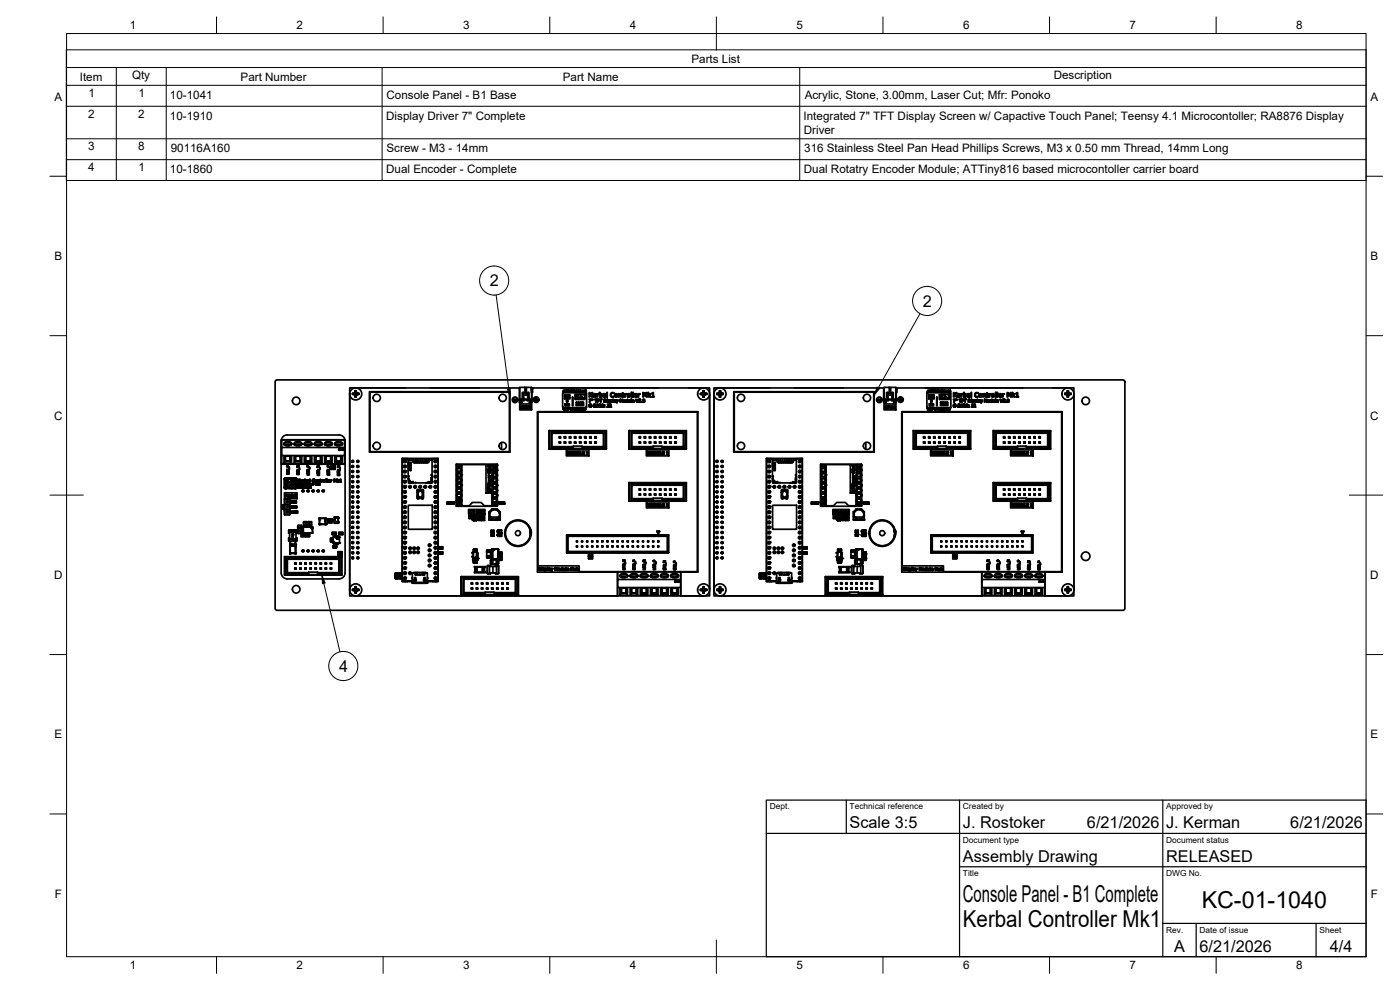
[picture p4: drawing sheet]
<svg xmlns="http://www.w3.org/2000/svg" width="420mm" height="297mm" viewBox="0 0 420 297" stroke-linecap="round" stroke-linejoin="round" font-family="sans-serif">
<defs><g id="words">
<g font-size="7">
<text x="289" y="270.6">Console Panel - B1 Complete</text>
<text x="360.6" y="272.3">KC-01-1040</text>
<text x="289" y="278.1">Kerbal Controller Mk1</text>
</g>
<g font-size="4.9">
<text x="147" y="85.9">2</text>
<text x="276.9" y="92.1">2</text>
<text x="101.7" y="201.6">4</text>
<text x="255" y="248.5">Scale 3:5</text>
<text x="289" y="248.5">J. Rostoker</text>
<text x="326.2" y="248.5">6/21/2026</text>
<text x="350" y="248.5">J. Kerman</text>
<text x="387.2" y="248.5">6/21/2026</text>
<text x="289" y="258.6">Assembly Drawing</text>
<text x="350" y="258.6">RELEASED</text>
<text x="352.3" y="285.7">A</text>
<text x="360" y="285.5">6/21/2026</text>
<text x="399.1" y="285.7">4/4</text>
</g>
<g font-size="3.5">
<text x="39" y="8.8">1</text>
<text x="89" y="8.8">2</text>
<text x="139" y="8.8">3</text>
<text x="189" y="8.8">4</text>
<text x="239" y="8.8">5</text>
<text x="289" y="8.8">6</text>
<text x="339" y="8.8">7</text>
<text x="389" y="8.8">8</text>
<text x="39.6" y="23.8">Qty</text>
<text x="207.5" y="18.8">Parts List</text>
<text x="316.3" y="23.8">Description</text>
<text x="23.9" y="24.2">Item</text>
<text x="26.6" y="29.1">1</text>
<text x="41.6" y="29.1">1</text>
<text x="51" y="29.6">10-1041</text>
<text x="72.2" y="24.2">Part Number</text>
<text x="116" y="29.6">Console Panel - B1 Base</text>
<text x="168.9" y="24.2">Part Name</text>
<text x="241.5" y="29.6">Acrylic, Stone, 3.00mm, Laser Cut; Mfr: Ponoko</text>
<text x="16.3" y="30.2">A</text>
<text x="26.5" y="35.4">2</text>
<text x="41.5" y="35.4">2</text>
<text x="51" y="35.9">10-1910</text>
<text x="115.9" y="35.9">Display Driver 7&quot; Complete</text>
<text x="241.2" y="35.9">Integrated 7&quot; TFT Display Screen w/ Capactive Touch Panel; Teensy 4.1 Microcontoller; RA8876 Display</text>
<text x="411.3" y="30.2">A</text>
<text x="241.2" y="40.1">Driver</text>
<text x="26.4" y="45.1">3</text>
<text x="41.4" y="45.1">8</text>
<text x="51.2" y="45.6">90116A160</text>
<text x="116" y="45.7">Screw - M3 - 14mm</text>
<text x="241.4" y="45.7">316 Stainless Steel Pan Head Phillips Screws, M3 x 0.50 mm Thread, 14mm Long</text>
<text x="26.5" y="51.4">4</text>
<text x="41.6" y="51.4">1</text>
<text x="51" y="51.9">10-1860</text>
<text x="115.9" y="52">Dual Encoder - Complete</text>
<text x="241.2" y="51.9">Dual Rotatry Encoder Module; ATTiny816 based microcontoller carrier board</text>
<text x="16.3" y="78">B</text>
<text x="411.3" y="78">B</text>
<text x="16.2" y="125.9">C</text>
<text x="411.2" y="125.9">C</text>
<text x="16.2" y="173.7">D</text>
<text x="411.2" y="173.7">D</text>
<text x="16.3" y="221.6">E</text>
<text x="411.3" y="221.6">E</text>
<text x="16.4" y="269.4">F</text>
<text x="411.4" y="269.4">F</text>
<text x="39" y="290.8">1</text>
<text x="89" y="290.8">2</text>
<text x="139" y="290.8">3</text>
<text x="189" y="290.8">4</text>
<text x="239" y="290.8">5</text>
<text x="289" y="290.8">6</text>
<text x="339" y="290.8">7</text>
<text x="389" y="290.8">8</text>
</g>
<g font-size="2.5">
<text x="231" y="242.9">Dept.</text>
<text x="255" y="242.9">Technical reference</text>
<text x="289" y="242.9">Created by</text>
<text x="350" y="242.9">Approved by</text>
<text x="289" y="252.8">Document type</text>
<text x="350" y="252.8">Document status</text>
<text x="289" y="262.9">Title</text>
<text x="350" y="262.9">DWG No.</text>
<text x="350" y="279.9">Rev.</text>
<text x="360" y="279.9">Date of issue</text>
<text x="396" y="279.9">Sheet</text>
</g>
</g></defs>
<!-- layer: Visible -->
<g fill="none" stroke="#000" stroke-width=".51">
<path d="M82.8 114.2l.3-.2h254.1l.4 .5v68.2l-.5 .4h-254.1l-.4-.5v-68.1zM105 118.3v58.5M105.8 118.3h.4M105.8 118.3h.3M106.1 118.3l.1 .1M106.1 118h.1M106.1 118l-.3 .1v.2M106.2 118.3h.1M106.2 118.3l.2 .1M106.2 118.3l.5 .5M106.4 118.5h.1M106.5 117.8l-.3 .2"/>
<path d="M106.5 118.5l.2 .6h.2v-.4M106.6 118.8v.3M106.6 117.6h.1M106.6 117.6l-.1 .2M106.6 117.3v.3M106.6 119.1h.1M106.6 119.1h.3M106.6 117.2h.3M106.6 117.6v-.3h.2l.1 .3M106.6 117.7l-.2 .3-.5 .1-.1 .2M106.6 117.2v.1M106.7 117.6h-.1"/>
<path d="M106.9 117.7l.1 .2M106.9 117.2v.1M106.9 119.1h.1M106.9 116.4h49M106.9 117.3v.3M106.9 117.6l.1 .2M107 117.9l.6 .2M107 117.8l.7 .2v.3M107.1 118.5l-.2 .6M107.3 118.3l-.4 .4M107.3 118.3l-.2 .1M107.4 118.3h-.1"/>
<path d="M107.4 118.3l-.1 .1M107.7 118.1h.1M107.7 118.1v.2M107.7 118.3h-.3M110.9 117.5h42.1v18.1h-42.1zM111 117.7h41.9v17.8h-41.9zM121.6 116.4h-16.7v62.4h80.5h-78.5M129.1 116.4h14.7M154.3 119.9l.6 .1zM156 116.4l-.1 4.5 .7-.1 .1-1M156.1 119.8h3.4M156.3 119.9h.2v.8h-.2"/>
<path d="M156.7 119.8v-2h.5v2M156.7 119.5h.5M156.9 119.8l.3 .5 .2-.5M157 119.8v.3h.3v-.3M157 117.8v1.7M157.5 116.2h-1.5v4.6h.3v-1M157.5 116.2h2v4.6h-.3v-1M157.9 119.8h-.2M158.1 116.2l-.1 2.4h-.5v-2.4M158.1 119.8l.2 .5 .3-.4M158.2 119.8v.3l.4-.2M158.3 119.8v-2h.5v2"/>
<path d="M158.3 119.5h.5M158.5 117.8v1.7M158.7 119.8l-.1 .1M158.7 119.8v.1M158.9 119.8h.1M159.2 119.9h-.2v.8h.2M159.5 116.4l.1 4.4h-.7v-.9M159.5 117.1h.1M159.5 117v.1M159.5 116.9v.1M159.5 116.5v.4M159.5 117h.1"/>
<path d="M159.5 116.9h.1M159.5 117.2v.6M159.6 116.4h51.4M160.8 119.4l.2 .5h.5l-.5 .1v.5l-.2-.5h-.5l.5-.1zM168.3 116.4h29.4M168.9 118l7-.1 .1 4.2-7 .1zM169 117.1l.2 .4-.2 .2zM169.3 117.1h.3l-.2 .1 .2 .5h-.3zM169.4 119l1.6 .1-1.5 .1zM169.4 119.5l1.6 .1-1.6 .1zM169.4 118.5l1.6 .1-1.5 .1zM169.7 117.1h.3v.6h-.3z"/>
<path d="M169.8 117.4l.1 .1zM169.9 117.3h.1M170.2 117.1v.2zM170.5 117.2l.3-.1-.2 .1 .2 .2-.1 .3-.3-.1 .3-.1zM171.1 117.2l.4-.1-.3 .2 .3 .4-.3-.1zM171.8 119.2l.1 2.6zM172.2 117.1l.4 .3 .2-.3v.6l-.4-.4-.2 .4zM172.6 118.3h2.9v1.6h-2.9zM172.7 118.4h2.8v1.4h-.2v-.4h-.3v.4h-.1v-.7h-.3l-.2 .7v-.9h-.3v.9l-.1-.3h-.3v.3h-.2v-1.2h-.2v1.2l-.2-.7h-.3v.7h-.1zM172.8 117.1h.4l-.1 .6zM173.3 117.1h.3l.1 .6-.3-.2-.1 .2zM173.4 117.2l.1 .1z"/>
<path d="M174.4 117.1l.3 .6h-.3zM174.8 117.1l.3 .6h-.3zM175.2 117.1h.3l-.2 .1 .2 .5h-.3zM175.6 117.1l.3 .1 .1 .5-.3-.2-.1 .2zM175.7 117.2l.1 .1zM176.8 119.8h.6l-.4 .9 .3-.8zM176.8 117.8h.2v.7l.8-.7-.5 .6 .5 .7-.7-.6-.1 .6h-.2zM177.6 119.7l.1 .4zM177.8 119.7l.1 .4zM178.1 118.2h.6l.1 .4-.7 .1 .3 .3 .4-.1v.2l-.8-.1zM178.1 118.4l.4-.2 .2 .3h-.6zM178.5 119.8h.7l-.3 .1v.8l-.1-.8z"/>
<path d="M179.1 118.1h.6l-.4 .3v.7h-.2zM179.3 119.8h.6l-.4 .1v.2h.3l-.3 .2v.4zM179.9 117.7h.1v.5l.5-.1 .2 .2v.5l-.2 .3h-.6zM179.9 119.8h.8l-.3 .1v.8l-.2-.8zM181 118.2h.7l.1 .9-.8-.1v-.4l.6-.1zM181.2 119.8l.7 .2-.2 .6-.5 .1zM181.3 119.9l.5 .1-.1 .5-.4 .1zM182.1 117.7l.2 1.4zM182.1 119.8l.2 .1zM183.3 118l.4-.2 .6 .1v.2l-.7-.1-.2 .4 .2 .5 .7-.1v.2l-.6 .2-.4-.3zM183.9 119.7l.1 1zM185.6 118.1l.8 .1 .1 .9h-.2l-.1-.8-.4 .1v.7h-.2z"/>
<path d="M186.1 119.8l.4 .5 .4-.5v.9l-.1-.8-.3 .5-.3-.5-.1 .8zM186.8 117.8l.2 .3h.3l-.3 .2v.6l.3 .2-.5-.1zM187.5 118.1h.7l-.5 .3v.7h-.2zM189.4 119.7l.1 1zM189.4 117.7h.2v1.4h-.2zM189.9 117.7h.2v1.4h-.2zM190.4 118.3l.3-.2 .5 .2v.3l-.7 .2 .3 .2 .4-.1v.2l-.7-.1zM190.6 118.3h.4l.1 .2h-.6zM190.8 119.8l.4 .8 .4-.8-.3 .9h-.2zM191.5 118.1h.6l-.4 .3v.7h-.2zM191.7 119.8l.5 .1-.4 .7 .5 .1h-.6l.5-.7zM192.9 117.8h.3l.3 .7 .4-.7h.2v1.3h-.1l-.1-1.1-.3 .8-.5-.8v1.1h-.2z"/>
<path d="M193 119.9h.5l-.2 .8-.3-.1zM193.1 119.9l.3 .1-.1 .6-.3-.1zM194.5 117.7h.1v.9l.7-.5-.4 .5 .4 .5-.5-.4-.3 .4zM195.6 118l.5-.2v1.2l.2 .1h-.7l.3-.1v-.9zM206.7 116.4h6.3v62.4h-8.7v-7.1h5.1M210.2 118.1v.2M210.2 118.3h.1M210.2 118.3h.3M210.3 118.1v.2M210.5 118.3l.1 .1M210.6 118.3h.1M210.6 118.3l.2 .1"/>
<path d="M210.8 118.5l.2 .3M210.8 117.9l-.6 .2M210.8 118l-.6 .1M210.9 118.4l.2 .7M210.9 117.8l-.1 .1M211 117.6l-.1 .2M211 119.1h.1M211 118.8v.3M211 117.3v.3M211 117.2v.1M211 117.2h.3M211.1 117.3v.3"/>
<path d="M211.1 117.6l-.2 .4M211.1 119.1h.2M211.1 117.3h.2M211.2 117.3l.1 .3M211.3 117.6l.2 .4M211.3 117.2v.1M211.3 117.6l.1 .2M211.3 117.3v.3M211.3 118.8v.3M211.3 119.1h.1M211.4 117.8l.1 .1M211.5 118l.6 .1"/>
<path d="M211.5 118.4l-.3 .7M211.5 118.5l-.2 .3M211.5 117.9l.6 .2M211.7 118.3l-.2 .1M211.8 118.3l-.1 .1M211.8 118.3h-.1M212.1 118.3h-.3M212.1 118.1v.2M212.1 118.3h.1M213 118.3v58.5M214.3 118.3v58.5M215.2 118.3h.3"/>
<path d="M215.5 118.3v.1M215.5 118.3h.1M215.5 118.3l.2 .1M215.5 118.3l.5 .4M215.7 118.5h.1M215.8 117.8l-.7 .2 .1 .3M215.8 118.5l.1 .2M215.9 118.8l.1 .3h.2M215.9 117.6h.1M215.9 117.6l-.1 .2M215.9 117.3v.3M215.9 119.1h.1"/>
<path d="M216 117.2h.2M216 117.6l.1-.3 .1 .3M216 117.7l-.2 .3-.6 .1v.2M216 118.8v.3M216 117.2l-.1 .1M216 118.7v.1M216 117.6h.1M216.2 118.8v.3h-.2M216.2 117.7l.2 .3 .6 .1M216.2 117.6h.1M216.2 117.2v.1M216.2 119.1h.1"/>
<path d="M216.2 116.4h49M216.2 117.3l.1 .3M216.3 117.6v.2M216.3 118.8l-.1 .3M216.3 118.5v.2M216.3 117.8l.7 .2v.3M216.4 118.5h-.1M216.6 118.3l-.4 .5M216.6 118.3l-.2 .1M216.7 118.3h-.1M216.7 118.3l-.1 .1M217 118.1h.1"/>
<path d="M217 118.1v.2M217 118.3h-.3M220.2 117.5h42.1v18.1h-42.1zM220.4 117.7h41.8v17.8h-41.8zM231 116.4h-16.7v62.4h80.4h-78.5M238.5 116.4h14.7M263.6 119.9l.6 .1zM265.3 116.4l-.1 4.5 .7-.1 .1-1M265.4 119.8h3.4M265.6 119.9h.2v.8h-.2M266.1 119.8v-2h.4v2M266.1 119.5h.4"/>
<path d="M266.2 119.8l.3 .5 .2-.5M266.3 119.8v.3h.3v-.3M266.3 117.8v1.7M266.8 116.2h-1.5v4.6h.3v-1M266.8 116.2h2.1v4.6h-.3v-1M267.2 119.8h-.2M267.4 116.2l-.1 2.4h-.4l-.1-2.4M267.5 119.8l.1 .5 .3-.4M267.5 119.8v.3h.3v-.3M267.7 119.8v-2h.4v2M267.7 119.5h.4M267.8 117.8v1.7"/>
<path d="M267.9 119.8v.1M268 119.8v.1M268 119.8l-.1 .1M268.2 119.8h.1M268.6 119.9h-.2v.8h.2M268.9 116.4v4.4h-.7v-.9M268.9 117.1h.1M268.9 117v.1M268.9 116.9v.1M268.9 116.5v.4M268.9 117h.1M268.9 116.9h.1"/>
<path d="M268.9 117.2v.6M269 116.4h51.3M269.7 119.9h.5l.1-.5v.5l.5 .1h-.5l-.1 .5v-.5zM277.6 116.4h29.4M278.2 118l7-.1 .1 4.2-7 .1zM278.4 117.1l.1 .4-.2 .2zM278.6 117.1h.3l-.2 .1 .2 .5h-.3zM278.7 119l1.7 .1-1.6 .1zM278.8 119.5l1.6 .1-1.6 .1zM278.8 118.5l1.6 .1-1.6 .1zM279 117.1h.4l-.1 .6h-.3zM279.1 117.4l.2 .1z"/>
<path d="M279.2 117.3h.1M279.6 117.1l-.1 .2zM279.8 117.2l.3-.1-.2 .1 .2 .2v.3l-.4-.1 .3-.1zM280.4 117.2l.4-.1-.3 .2 .3 .4-.3-.1zM281.1 119.2l.1 2.6zM281.6 117.1l.4 .3 .1-.3v.6l-.4-.4-.1 .4zM281.9 118.3h3v1.6h-3zM282 118.4h2.8v1.4h-.2v-.4h-.2v.4h-.2v-.7h-.3l-.1 .7v-.9h-.3v.9l-.2-.3h-.3v.3h-.1v-1.2h-.3v1.2l-.2-.7h-.2v.7h-.2zM282.2 117.1h.3l-.1 .6zM282.6 117.1l.4 .1v.5l-.3-.2-.1 .2zM282.7 117.2l.2 .1zM283.7 117.1l.4 .6h-.4z"/>
<path d="M284.1 117.1l.3 .6h-.3zM284.5 117.1h.3l-.2 .1 .2 .5h-.3zM284.9 117.1l.4 .1v.5l-.3-.2-.1 .2zM285 117.2l.1 .1zM286.1 119.8h.6l-.4 .9 .3-.8zM286.2 117.8h.1v.7l.9-.7-.6 .6 .6 .7-.8-.6-.1 .6h-.1zM286.9 119.7l.1 .4zM287.1 119.7l.1 .4zM287.4 118.2h.6l.2 .4-.8 .1 .3 .3 .4-.1v.2l-.8-.1zM287.5 118.3h.4l.1 .2h-.6zM287.8 119.8h.7l-.3 .1v.8l-.1-.8zM288.4 118.1h.6l-.4 .3v.7h-.2z"/>
<path d="M288.6 119.8h.6l-.4 .1v.2h.4l-.4 .2v.4zM289.2 117.7h.2v.5l.4-.1 .2 .2 .1 .5-.3 .3h-.6zM289.3 119.8h.7l-.3 .1v.8l-.1-.8zM290.4 118.2h.7v.9l-.8-.1v-.4l.6-.1zM290.6 119.8l.6 .2-.1 .6-.5 .1zM290.7 119.9l.4 .1v.5l-.4 .1zM291.4 117.7l.2 1.4zM291.5 119.8l.1 .1zM292.7 118l.4-.2 .5 .1v.2l-.7-.1-.2 .4 .2 .5 .7-.1v.2l-.5 .2-.4-.3zM293.2 119.7l.1 1zM295 118.1l.7 .1 .1 .9h-.2l-.1-.8-.4 .1v.7h-.1zM295.4 119.8l.4 .5 .4-.5v.9l-.1-.8-.2 .5-.3-.5-.2 .8z"/>
<path d="M296.1 117.8l.2 .3h.3l-.3 .2v.6l.3 .2-.4-.1zM296.8 118.1h.7l-.5 .3v.7h-.2zM298.7 119.7l.1 1zM298.7 117.7h.2v1.4h-.2zM299.2 117.7h.2v1.4h-.2zM299.8 118.3l.2-.2 .5 .2 .1 .3-.8 .2 .3 .2 .4-.1v.2l-.7-.1zM299.9 118.3h.4l.1 .2h-.6zM300.1 119.8l.4 .8 .4-.8-.3 .9h-.2zM300.8 118.1h.7l-.5 .3v.7h-.2zM301.1 119.8l.5 .1-.4 .7 .4 .1h-.6l.5-.7zM302.3 117.8h.2l.4 .7 .3-.7h.2v1.3h-.1v-1.1l-.4 .8-.5-.8v1.1h-.1zM302.3 119.9h.5l-.1 .8-.4-.1z"/>
<path d="M302.4 119.9l.3 .1-.1 .6-.2-.1zM303.8 117.7h.2v.9l.7-.5-.5 .5 .5 .5-.6-.4-.3 .4zM304.9 118l.5-.2v1.2l.3 .1h-.8l.3-.1v-.9zM316 116.4h6.3v62.4h-8.7l.1-7.1 5.1-.1-.1-48.1-48.1 .1v48l24 .1v7.1M319.5 118.1v.2M319.6 118.3h.1M319.6 118.3h.3M319.6 118.1v.2M319.6 118v.1M319.9 118.3v.1M319.9 118.3h.1M319.9 118.3l.2 .1z"/>
<path d="M320.1 118.5l.3 .6M320.1 117.9l-.5 .1M320.2 118l-.6 .1M320.2 118.4l.2 .7M320.2 117.8l-.1 .1M320.3 117.6l-.1 .2M320.3 119.1h.1M320.4 117.3l-.1 .3M320.4 117.2l-.1 .1M320.4 117.2h.2M320.4 117.3v.3M320.4 117.6l-.2 .4"/>
<path d="M320.4 119.1h.2M320.4 117.3h.2M320.6 117.3v.3M320.6 117.6l.1 .3M320.6 117.2v.4M320.6 117.6l.2 .2M320.6 118.8v.3M320.7 119.1h-.1M320.7 118.5l-.1 .6M320.8 118h.1M320.8 118l.6 .1M320.8 118.4l-.1 .1"/>
<path d="M320.8 118.5l-.2 .3M320.9 117.9l.6 .2M321 118.3l-.2 .1M321.1 118.3l-.2 .1M321.1 118.3l-.1 .1M321.1 118.3h-.1M321.4 118.3h-.3M321.4 118.1v.2M321.5 118.3h-.1M322.3 118.3v58.5M84.5 132v7.3M84.5 134.3h18.9v2.4h-18.9z"/>
<path d="M84.5 136.7v2.5h18.9v-2.5M84.5 134.3v-2.3h18.9v2.3M84.5 131.9h18.9M84.5 139.3h18.9M84.5 131.9v.1M85.2 133.3h.1M85.2 133.3h2.3M85.2 133.3a1.48 1.48 0 0 1 2.3 0M85.2 136.9h2.3v2.1h-2.3zM85.3 133.4h2.1M85.3 132.9l1.1-.5a.86 .86 0 0 1 1.1 1l-1.1 .4a.86 .86 0 0 1-1.1-.9zM85.3 133.5h2.1"/>
<path d="M85.6 136.9v1.6l-.4 .5M85.6 138.4h1.5M85.6 138.5h1.5M85.7 136.9v1.4h1.3v-1.4M86.1 139.7l.6 .4h-.7zM86.1 139.8l.3 .2h-.3zM86.2 130.5h15.6M86.2 130.5a1.79 1.79 0 0 0-1.8 1.8v39.6a1.83 1.83 0 0 0 1.8 1.8M87.1 136.9v1.6l.4 .5M88.2 133.3h.1M88.2 133.3h2.4M88.3 133.3a1.48 1.48 0 0 1 2.3 0"/>
<path d="M88.3 136.9h2.3v2.1h-2.3zM88.3 139l.3-.5h1.6l.4 .5M88.3 133.4h2.2M88.3 132.9l1.1-.5a.86 .86 0 0 1 1.1 1l-1.1 .4a.86 .86 0 0 1-1.1-.9zM88.4 133.5h2M88.6 138.4h1.6M88.6 136.9v1.6M88.7 136.9v1.4h1.4v-1.4M89.1 139.7h.7l-.6 .5 .6 .1h-.7l.5-.5zM90.2 136.9v1.6M90.6 133.3h.1M91.3 133.3h.1"/>
<path d="M91.3 133.3h2.3M91.3 133.3a1.48 1.48 0 0 1 2.3 0M91.3 139v-2.1h2.3v2.1M91.4 133.4h2.1M91.4 132.9l1.1-.5a.86 .86 0 0 1 1.1 1l-1.1 .4a.86 .86 0 0 1-1.1-.9zM91.4 133.5h2.1M91.7 136.9v1.6M91.7 138.4h1.5M91.8 136.9v1.4h1.3v-1.4M92.2 139.7h.3l.3 .4h-.7zM92.2 139.8l.3 .2h-.3zM93.2 136.9v1.6h-1.5l-.4 .5h2.3l-.4-.5"/>
<path d="M93.6 133.3h.1M94.3 133.3h2.3M94.4 133.3a1.48 1.48 0 0 1 2.3 0M94.4 139v-2.1h2.2v2.1M94.4 133.4h2.2M94.4 132.9l1.1-.5a.86 .86 0 0 1 1.1 1l-1.1 .4a.86 .86 0 0 1-1.1-.9zM94.5 133.5h2M94.7 138.4h1.6M94.7 136.9v1.6M94.8 136.9v1.4h1.4v-1.4M95.2 139.7h.7l-.6 .5 .6 .1h-.7l.5-.5zM96.3 136.9v1.6h-1.6l-.3 .5h2.2l-.3-.5"/>
<path d="M97.4 133.3h.1M97.4 133.3h2.3M97.4 133.3a1.48 1.48 0 0 1 2.3 0M97.4 139v-2.1h2.3v2.1M97.5 133.4h2.1M97.5 132.9l1.1-.5a.86 .86 0 0 1 1.1 1l-1.1 .4a.86 .86 0 0 1-1.1-.9zM97.5 133.5h2.1M97.8 136.9v1.6M97.8 138.4h1.5M97.9 136.9v1.4h1.3v-1.4M98.3 139.7l.6 .4h-.7zM98.3 139.8l.3 .2h-.3z"/>
<path d="M99.3 136.9v1.6h-1.5l-.4 .5h2.3l-.4-.5M99.4 139.5v.6M99.4 139.5h.5M99.4 139.4v.1M99.7 133.3h.1M99.8 139.7v.2M99.8 139.7h.4v.2h-.4v-.2h.4M99.8 139.7h.1M99.8 139.9v.1M99.8 140h.4M99.9 139.7h.1M99.9 139.4l-.4 .2v.5l.4 .1h-.4v.5l.4 .1h-.5v-.6"/>
<path d="M100 139.7h.1M100.1 139.6h.4v.5h-.4M100.1 139.5h.5M100.1 139.4v.1M100.2 139.7h.1M100.2 139.9v.1M100.2 139.7v.2M100.4 133.3h.1M100.4 133.3h2.3M100.4 133.3a1.48 1.48 0 0 1 2.4 0M100.5 139v-2.1h2.2v2.1M100.5 133.4h2.2"/>
<path d="M100.5 132.9l1.1-.5a.86 .86 0 0 1 1.1 1l-1.1 .4a.86 .86 0 0 1-1.1-.9zM100.6 133.5h2M100.6 139.4v.7M100.8 136.9v1.6M100.8 138.4h1.6M100.9 136.9v1.4h1.4v-1.4M101.3 139.7h.7l-.6 .5 .6 .1h-.7l.5-.5zM101.8 130.5a1.79 1.79 0 0 1 1.8 1.8v39.6a1.79 1.79 0 0 1-1.8 1.8M102.2 134.8l-.3-.1-.2 .2 .2 .2 .1-.2-.3-.1h.4v.3l.1-.3M102.4 136.9v1.6h-1.6l-.3 .5h2.2l-.3-.5M102.4 135h.1M102.4 134.7v.1z"/>
<path d="M102.5 134.8h.1M102.5 135h.1M102.5 134.7h.1M102.5 135v.1M102.5 134.7l-.1 .1M102.6 134.7l-.1 .1M102.6 135h.1M102.6 135.1h.1M102.6 134.8h-.1M102.6 134.7l.1 .1zM102.7 135.1h.1M102.8 135h.1"/>
<path d="M102.8 134.8h-.1M102.8 134.7l-.1 .1M102.8 134.7v.1M102.8 134.8h.1M102.9 134.7l-.1 .1zM102.9 134.7h.1M102.9 134.9v.1M102.9 134.9h.1M102.9 135h.1M102.9 134.9l.1 .1M103 135h-.1M103 135l-.1 .1"/>
<path d="M103 135h.1M103.1 134.9h.1M103 134.9h.1M103.4 131.9l.1 .1M103.5 132v7.2M103.5 139.2l-.1 .1M105.6 138.4v.1M105.6 139.9v.1M105.7 139.8h.3v.4h-.3zM105.7 138.2h.3v.4h-.3zM105.7 138.4h.3M105.7 138.5h.3"/>
<path d="M105.7 139.9h.3M107.3 139.9l.2-.1v.4l-.2-.2M107.3 138.4l.2-.2v.4l-.2-.1M107.5 139.9h-.2l.2 .1M107.5 138.4h-.2l.2 .1M107.7 138.4v.1M107.7 139.9v.1M120.7 137.6v36.8M120.8 137.5l10.7 .1v36.9h-3.3M120.8 137.5l-.1 .1M120.8 137.7h1.4M121.3 138.3v.3h.4"/>
<path d="M121.3 138.3h.4v.3M121.3 138.6h.4M121.3 138.3l.3 .1M121.3 138.3v.3M121.4 138.3h.3M121.4 139.8h.3zM121.4 138.2h.3M121.4 139.9l.2 .1zM121.4 139.9v.1M121.4 138.4v.1M121.6 139.9l.1-.1h-.4v.3M121.7 138.6h-.3"/>
<path d="M121.7 139.8v.4l-.1-.2M121.7 138.3l-.1 .2M121.7 139.8v.3M121.7 138.3v.3M122.5 139.5v3.4h.2M122.5 138.7h.8v2.4M122.5 139h.1M122.5 139.6h.1M122.5 139.5h.1M122.6 138.7v.3M122.6 139.6v.8M122.6 138.9h.7"/>
<path d="M122.6 139.1l-.1 .4M122.6 139v.6M122.7 138.9l.1 1.9M122.7 139.1h.1M122.8 139.1h.3M122.8 139.1v1.6M122.9 139l-.1 .1M123 139l.1 .1M123 139.1l.1 2h.2M123 139.1h.3v1.4M123.3 138.9v.2M123.3 138.9h.1"/>
<path d="M124.1 138.7v-.6h.2l.1 .8M124.1 138.7v.1M124.4 138.9h3.8M124.4 138.8l-.4-.1-.3-.6h-1.2v1M124.7 138.7l-.1 .2M124.7 138.7l.1-.6h.1l.2 .6M125 138.7l.1 .2M125.2 138.9l.2-.8h.2l.2 .8M126.1 138.7v-.6h.2l.1 .8M126.1 138.7l-.2 .2M126.6 138.9l.1-.8h.2l.2 .8M127.2 138.9l.2-.8h.2l.1 .8"/>
<path d="M128.4 138.8l-.2-.7h-.1l-.2 .8M128.6 138.7l-.1 .1M128.9 138.1l-.3 .6-.4 .1M128.9 138.1h-.2v.4M128.9 138.1h.8v4.3l-.3 .1M129.9 137.7h1.5M130.5 138.3h.4v.3h-.4zM130.5 138.3h.3M130.5 138.2h.3M130.5 138.6h.3h-.3M130.6 138.5l-.1-.2v.3M130.6 139.9l.1 .1z"/>
<path d="M130.7 139.9l.2-.1v.4l-.2-.2M130.7 138.4v.1M130.8 139.8h-.3h.3M130.9 139.8l-.3 .1M130.9 138.3l-.3 .1M130.9 139.8v.3M130.9 138.3v.3M136.9 139.3h12.3v12.6h-12.3zM137 139.6h.1M137.1 139.5h1.3M137.1 139.5h.1M137.1 139.6h.1"/>
<path d="M137.2 139.6l.2 .3M137.4 139.9h.6v.7h-.6zM137.5 139.9h.1M137.6 139.9v.7M137.9 139.9v.7M138.3 139.6l-.3 .3M138.4 139.5h.1M138.5 139.6h.1M138.6 139.4h7.3v8.6h1.7v3.8h-2.2l-1-1h-2.6l-1 1h-2.2zM146.3 139.6l.2 .2zM146.6 139.6l.6 .1zM147.7 139.6v1.4"/>
<path d="M147.7 139.6h1.5l-.1 1.4M147.7 139.6h.1M147.8 139.6h.1M147.8 139.6l.3 .3M148.1 139.9h.1M148.1 139.9h.6v.7h-.6zM148.3 139.9v.7M148.5 139.9v.7M149 139.6l-.3 .3M149.1 139.5h.1M149.1 139.5h-1.4M150.5 132.8v2"/>
<path d="M156 121.2h3.6v1.8h-3.6zM156.3 121.8l.5-.1-.5 .2 .6 .3-.2 .4-.5-.1 .6-.1-.6-.3zM157.1 121.7l.5 .2-.1 .3h-.3v.4zM157.2 121.8h.3v.3l-.3 .1zM157.8 121.7l.1 .5 .6-.5-.4 .4 .4 .5-.5-.4-.2 .4zM158.6 121.7l.6 .1-.2 .4 .4 .4-.5-.4-.3 .4zM158.8 121.8h.2l.1 .3h-.3zM164.8 134.7l.1 .1M164.8 129.2v5.6M164.8 129.2h17.2v5.4M164.8 129.2h.1M165 129.4h16.7v5.2h-16.7z"/>
<path d="M165.5 129.8l.2 .2M165.7 134h6.2M165.8 129.4h-.9v5.2h6.8v-.4h-6.2v-4.4h15.8M166.1 129.4h7.1M166.5 134.6h1.1M167.8 134.6h.1M167.8 131h.4v.4h-.4zM167.8 132.6h.4v.4h-.4zM167.8 131l.2 .2M167.8 132.6l.2 .1M167.9 134.6h.1M168 134.6h.1"/>
<path d="M168.1 131.3l-.3 .1M168.1 131.2l-.1 .1M168.1 132.8l-.3 .2M168.1 132.7l-.1 .1M168.1 134.6h.1M168.2 134.6h.9M168.2 131v.4M168.2 132.6v.4M169 122.4l.2 .5 .3-.5 .4 .5 .2-.5 .4 .5 .3-.4-.3 .5-.3-.5-.3 .5-.3-.5-.4 .5zM169.4 131h.3v.4h-.3zM169.4 132.6h.3v.4h-.3zM169.4 131l.1 .2"/>
<path d="M169.4 132.6l.1 .1M169.6 121.2h1.2l.1 .5-1.3 .1zM169.6 131.3l-.2 .1M169.6 131.2l-.1 .1M169.6 132.8l-.2 .2M169.6 132.7l-.1 .1M169.7 121.3h1v.4h-1zM169.7 131v.4M169.7 132.6v.4M170 135h6.7v1.8h-6.7zM170 120.2l.3-.2 .2 .3-.2 .8h-.2zM170.2 135.5l.4 .5 .4-.5v.9l-.1-.8-.2 .5-.4-.5-.1 .8z"/>
<path d="M170.9 132.6h.4v.4h-.4zM170.9 131h.4v.4h-.4zM170.9 132.6l.1 .1M170.9 131l.1 .2M171 122.4l.2 .4 .1-.4 .2 .4 .3-.4-.2 .6-.2-.3-.2 .3zM171.1 132.8l-.2 .2M171.1 132.7l-.1 .1M171.1 131.3l-.2 .1M171.1 131.2l-.1 .1M171.3 132.6v.4M171.3 131v.4M171.7 134.2l.3-.2v.6"/>
<path d="M171.9 134.6h3M172 134v-.2h2.7v.8M172.2 135.5l.7 .2-.1 .6-.6 .1zM172.3 135.6l.5 .1-.1 .5-.4 .1zM172.4 131h.4v.4h-.4zM172.4 132.6h.4v.4h-.4zM172.4 132.6l.1 .1M172.4 131l.1 .2M172.5 122.4l.4 .1 .1 .5-.4-.2-.1 .2zM172.6 122.5l.1 .2zM172.7 131.3l-.3 .1M172.7 131.2l-.2 .1"/>
<path d="M172.7 132.8l-.3 .2M172.7 132.7l-.2 .1M172.8 131v.4M172.8 132.6v.4M173 122.4l.1 .2 .4-.2-.2 .3 .2 .3-.4-.2-.1 .2zM173.1 135.5l.3 .8 .3-.1 .1-.7-.1 .9-.5-.2zM173.6 122.4l.3 .1h-.2l.2 .3-.1 .2-.3-.1 .3-.1zM173.9 132.6h.4v.4h-.4zM173.9 131h.4v.4h-.4zM173.9 131l.2 .2M173.9 132.6l.2 .1M174.1 135.5l.1 .8 .4 .1h-.5z"/>
<path d="M174.1 122.4l.3 .5 .3-.5 .3 .5 .3-.5 .3 .5 .3-.4-.2 .5-.4-.5-.2 .5-.4-.5-.3 .5zM174.2 132.8l-.3 .2M174.2 132.7l-.1 .1M174.2 131.3l-.3 .1M174.2 131.2l-.1 .1M174.3 132.6v.4M174.3 131v.4M174.7 134l.3 .2M174.7 135.5h.6l-.4 .1v.2h.4l-.4 .1v.4l.4 .1h-.6zM175.5 132.6h.3v.4h-.3zM175.5 131h.3v.4h-.3zM175.5 132.6l.1 .1"/>
<path d="M175.5 131l.1 .2M175.7 132.8l-.2 .2M175.7 132.7l-.1 .1M175.7 131.3l-.2 .1M175.7 131.2l-.1 .1M175.8 132.6v.4M175.8 131v.4M175.9 135.5l.6 .1-.1 .7h-.5l.5-.1-.3-.3 .2-.3zM176.8 121.4l.7-.1-.6 .3 .1 .4 .5 .1-.7-.1zM177 132.6h.4v.4h-.4zM177 131h.4v.4h-.4zM177 132.6l.1 .1"/>
<path d="M177 131l.1 .2M177.2 132.8l-.2 .2M177.2 132.7l-.1 .1M177.2 131.3l-.2 .1M177.2 131.2l-.1 .1M177.4 132.6v.4M177.4 131v.4M177.6 121.7l.4 .1zM178.2 121.3l.5 .1-.4 .7 .5 .1h-.6l.4-.7zM178.5 132.6h.4v.4h-.4zM178.5 131h.4v.4h-.4zM178.5 132.6l.1 .1"/>
<path d="M178.5 131l.1 .2M178.8 132.8l-.3 .2M178.8 132.7l-.2 .1M178.8 131.3l-.3 .1M178.8 131.2l-.2 .1M178.9 132.6v.4M178.9 131v.4M179 121.3l.5 .2-.2 .7-.4-.3zM179.1 121.4l.3 .1-.1 .6-.3-.2zM179.7 121.3l.6 .1-.4 .7 .4 .1h-.6l.4-.6zM180.6 121.4l.4-.1-.4 .3 .5 .1-.1 .4-.5-.1zM180.9 129.4h.9v5.2h-6.8"/>
<path d="M181.1 130v4h-6.3M181.1 130h-15.4v4l-.2 .2M181.1 134l.2 .2M181.3 129.8v4.4h-6.3v.4M181.3 129.8l-.2 .2M181.4 122l.1 .2zM181.4 121.5l.1 .2zM182 134.6l-17.2 .2M182.2 120l.1 .7zM182.3 121.3h.3l-.2 .9h-.2l.3-.2v-.6zM182.5 120.1l.4-.1-.3 .1 .3 .3v.2h-.4l.4-.1-.4-.2zM182.8 121.3h.5l-.1 .5 .3 .4-.4-.4-.3 .4z"/>
<path d="M182.9 121.4h.4v.2l-.4 .1zM183.1 120l.6 .2v.4h-.5v.3zM183.2 120.2h.4l-.1 .4h-.3zM184.2 120l.5 .1v.6l-.5-.1 .1-.3 .3-.1zM184.3 120.4l.3-.1-.1 .3zM184.9 120l.3 .5 .3-.5-.4 .9zM187.9 120.1l.4-.1 .1-.3v1l-.5-.1zM188 120.1h.3v.4h-.3zM188.6 120l.2 .6 .3-.1 .1-.5v.7l-.6-.1zM188.7 129.3v5.4M188.7 134.7l.1 .1M188.8 134.7l.1 .1"/>
<path d="M188.8 129.2l-.1 .1M188.8 129.2h17.2v5.4M188.8 129.2h.1M189 129.4h16.7v5.2h-16.7zM189.5 129.8l.1 .2M189.6 134h6.3M189.7 120.1l.5-.1 .1 .4h-.5l.5 .2h-.5zM189.8 120.2l.3-.1 .1 .2zM189.8 129.4h-.9v5.2h6.8v-.4h-6.2v-4.4h15.8M190.1 129.4h7.1M190.5 134.6h1.1M191.8 134.6h.1"/>
<path d="M191.8 131h.4v.4h-.4zM191.8 132.6h.4v.4h-.4zM191.8 131l.2 .2M191.8 132.6l.2 .1M191.9 134.6h.1M192 134.6h.1M192.1 131.3l-.3 .1M192.1 131.2l-.1 .1M192.1 132.8l-.3 .2M192.1 132.7l-.1 .1M192.2 134.6h.1M192.2 131v.4"/>
<path d="M192.2 132.6v.4M192.3 134.6h.1M192.3 134.6h.8M192.5 120.5l.2 .2zM193.4 131h.3v.4h-.3zM193.4 132.6h.3v.4h-.3zM193.4 131l.1 .2M193.4 132.6l.1 .1M193.6 131.3l-.2 .1M193.6 131.2l-.1 .1M193.6 132.8l-.2 .2M193.6 132.7l-.1 .1"/>
<path d="M193.7 131v.4M193.7 132.6v.4M194 135h6.7v1.8h-6.7zM194.2 135.5l.4 .5 .4-.5v.9l-.1-.8-.2 .5-.3-.5-.2 .8zM194.9 132.6h.4v.4h-.4zM194.9 131h.4v.4h-.4zM194.9 132.6l.1 .1M194.9 131l.1 .2M195.1 132.8l-.2 .2M195.1 132.7l-.1 .1M195.1 131.3l-.2 .1M195.1 131.2l-.1 .1"/>
<path d="M195.3 132.6v.4M195.3 131v.4M195.7 134.2l.3-.2v.6M195.9 134.6h3M196 134v-.2h2.7v.8M196.2 135.5l.7 .2-.1 .6-.6 .1zM196.3 135.6l.5 .1-.1 .5-.4 .1zM196.4 131h.4v.4h-.4zM196.4 132.6h.4v.4h-.4zM196.4 132.6l.1 .1M196.4 131l.1 .2M196.7 131.3l-.3 .1"/>
<path d="M196.7 131.2l-.2 .1M196.7 132.8l-.3 .2M196.7 132.7l-.2 .1M196.8 131v.4M196.8 132.6v.4M197.1 135.5l.3 .8 .3-.1 .1-.7-.1 .9-.5-.2zM197.9 132.6h.4v.4h-.4zM197.9 131h.4v.4h-.4zM197.9 131l.2 .2M197.9 132.6l.2 .1M198.1 135.5l.1 .8 .4 .1h-.5zM198.2 132.8l-.3 .2"/>
<path d="M198.2 132.7l-.1 .1M198.2 131.3l-.3 .1M198.2 131.2l-.1 .1M198.3 132.6v.4M198.3 131v.4M198.7 134l.3 .2M198.7 135.5h.6l-.4 .1v.2h.4l-.4 .1v.4l.4 .1h-.6zM199.5 132.6h.3v.4h-.3zM199.5 131h.3v.4h-.3zM199.5 132.6l.1 .1M199.5 131l.1 .2M199.7 132.8l-.2 .2"/>
<path d="M199.7 132.7l-.1 .1M199.7 131.3l-.2 .1M199.7 131.2l-.1 .1M199.8 132.6v.4M199.8 131v.4M200 135.6l.3-.1v.8l.2 .1h-.5l.2-.1v-.6zM201 132.6h.4v.4h-.4zM201 131h.4v.4h-.4zM201 132.6l.1 .1M201 131l.1 .2M201.2 132.8l-.2 .2M201.2 132.7l-.1 .1"/>
<path d="M201.2 131.3l-.2 .1M201.2 131.2l-.1 .1M201.4 132.6v.4M201.4 131v.4M202.5 132.6h.4v.4h-.4zM202.5 131h.4v.4h-.4zM202.5 132.6l.1 .1M202.5 131l.1 .2M202.8 132.8l-.3 .2M202.8 132.7l-.2 .1M202.8 131.3l-.3 .1M202.8 131.2l-.2 .1"/>
<path d="M202.9 132.6v.4M202.9 131v.4M204.9 129.4h.9v5.2h-6.8v-.4h6.3v-4.4M205.1 130v4h-6.3M205.1 130h-15.5v4l-.1 .2M205.1 134l.2 .2M205.3 129.8l-.2 .2M206 134.6l-17.2 .2M209.4 123.5h-48.1v48.1l24 .1v7.1M209.4 123.5v48.2M214.9 138.4v.1M214.9 139.9v.1"/>
<path d="M215.1 139.8h.2v.4h-.2zM215.1 138.2h.2v.4h-.2zM215.1 138.4h.2M215.1 138.5h.2M215.1 139.9h.2M216.6 139.9l.2-.1v.4l-.2-.2M216.6 138.4l.2-.2v.4l-.2-.1M216.8 139.9h-.2l.2 .1M216.8 138.4h-.2l.2 .1M217 138.4v.1M217 139.9v.1M230 137.6v36.8"/>
<path d="M230 137.6h10.8v36.9h-3.2M230.1 137.7h10.6v36.6h-3.1M230.7 138.3v.3h.3M230.7 138.3h.3v.3M230.7 138.6h.3M230.7 138.3l.2 .1M230.7 138.3v.3M230.7 138.3h.3M230.7 139.8h.3zM230.7 138.2h.3M230.8 139.9l.1 .1zM230.8 139.9v.1"/>
<path d="M230.8 138.4v.1M230.9 139.9l.1-.1h-.3v.3M231 138.6h-.3M231 139.8v.4l-.1-.2M231 138.3l-.1 .2M231 139.8v.3M231 138.3v.3M231.6 137.7l-1.5-.1v36.8l1.5-.1M231.8 139.5v3.4h.2M231.8 138.7h.9v2.4M231.8 139h.1M231.8 139.6h.1"/>
<path d="M231.8 139.5h.1M231.9 138.7v.3M231.9 139.6v.8M231.9 138.9h.7M231.9 139.1l-.1 .4M231.9 139v.6M232 138.9l.1 1.9M232.1 139.1h.1M232.1 139.1h.3M232.1 139.1v1.6M232.2 139l-.1 .1M232.3 139l.1 .1"/>
<path d="M232.4 139.1v2h.3M232.4 139.1h.2l.1 1.4M232.6 138.9h.1M232.6 138.9v.2M233.4 138.7v.1M233.4 138.7v-.6h.2l.2 .8M233.7 138.9h3.9M233.7 138.8l-.3-.1-.4-.6h-1.2v1M233.9 138.9l.2-.2v-.6h.2l.1 .8M234.6 138.7v.2M234.7 138.7v-.6h.2l.1 .6M235 138.7l.1 .2"/>
<path d="M235.4 138.7v-.6h.2l.1 .8M235.4 138.7l-.2 .2M235.9 138.9l.2-.8h.1l.2 .8M236.6 138.9l.1-.8h.2l.2 .8M237.7 138.8l-.1-.7h-.2l-.2 .8M237.9 138.7v.1M238.2 138.1l-.3 .6-.3 .1M238.2 138.1h-.2v.4M238.2 138.1h.8l-.2 4.3M239.3 137.7h1.4M239.8 138.3h.4v.3h-.4zM239.8 138.3h.3"/>
<path d="M239.8 139.8h.3zM239.8 138.2h.3M239.8 138.6h.3h-.3M239.9 138.5l-.1-.2v.3M239.9 139.9l.2 .1zM240.1 139.9l.1-.1v.4l-.1-.2M240.1 138.4v.1M240.2 139.8l-.3 .1M240.2 138.3l-.3 .1M240.2 139.8v.3M240.2 138.3v.3M246.3 139.3h12.3v12.6h-12.3z"/>
<path d="M246.3 139.6h.1M246.4 139.5h1.4M246.4 139.5h.1M246.5 139.6h.1M246.5 139.6l.3 .3M246.8 139.9h.6v.7h-.6zM246.8 139.9h.1M247 139.9v.7M247.2 139.9v.7M247.7 139.6l-.3 .3M247.7 139.5h.1M247.8 139.6h.1"/>
<path d="M247.9 139.4h7.3v8.6h1.7v3.8h-2.2l-1-1h-2.6l-1 1h-2.2zM255.7 139.6l.1 .2zM255.9 139.6l.7 .1zM257 139.6l.1 1.4M257 139.6l1.4-.1v1.5M257 139.6h.1M257.1 139.6h.1M257.2 139.6l.2 .3M257.4 139.9h.1M257.5 139.9h.5v.7h-.5zM257.6 139.9v.7M257.9 139.9v.7"/>
<path d="M258.3 139.6l-.3 .3M258.4 139.5h.1M258.4 139.5h-1.3M259.8 132.8v2M265.3 121.2h3.6v1.8h-3.6zM265.6 121.8l.6-.1-.5 .2 .5 .3-.1 .4-.6-.1 .6-.1-.5-.3zM266.4 121.7l.6 .2-.2 .3h-.3v.4zM266.5 121.8h.3v.3l-.3 .1zM267.1 121.7l.2 .5 .5-.5-.4 .4 .4 .5-.5-.4-.2 .4zM268 121.7l.5 .1-.1 .4 .3 .4-.5-.4-.2 .4zM268.1 121.8h.3v.3h-.3zM274.1 134.7l.1 .1"/>
<path d="M274.1 129.2v5.6M274.2 129.2h17.1v5.4M274.2 129.2h.1M274.3 129.4h16.8v5.2h-16.8zM274.8 129.8l.2 .2M275 134h6.2M275.2 129.4h-1v5.2h6.9v-.4h-6.3v-4.4h15.8M275.5 129.4h7M275.8 134.6h1.1M277.1 134.6h.1M277.2 131h.3v.4h-.3zM277.2 132.6h.3v.4h-.3z"/>
<path d="M277.2 131l.1 .2M277.2 132.6l.1 .1M277.2 134.6h.1M277.3 134.6h.1M277.3 134.6h.2M277.4 131.3l-.2 .1M277.4 131.2l-.1 .1M277.4 132.8l-.2 .2M277.4 132.7l-.1 .1M277.5 134.6h.1M277.5 131v.4M277.5 132.6v.4"/>
<path d="M277.6 134.6h.1M277.7 134.6h.2M277.9 134.6h.1M277.9 134.6h.5M278.3 122.4l.3 .5 .2-.5 .4 .5 .3-.5 .3 .5 .3-.4-.3 .5-.3-.5-.3 .5-.3-.5-.4 .5zM278.7 131h.4v.4h-.4zM278.7 132.6h.4v.4h-.4zM278.7 131l.1 .2M278.7 132.6l.1 .1M278.9 121.2h1.2l.1 .5-1.2 .1zM278.9 131.3l-.2 .1M278.9 131.2l-.1 .1"/>
<path d="M278.9 132.8l-.2 .2M278.9 132.7l-.1 .1M279 121.3h1.1v.4h-1.1zM279.1 131v.4M279.1 132.6v.4M279.3 135h6.8v1.8h-6.8zM279.3 120.2l.3-.2 .2 .3-.2 .8h-.2zM279.6 135.5l.4 .5 .4-.5v.9l-.2-.8-.2 .5-.3-.5-.1 .8zM280.2 132.6h.4v.4h-.4zM280.2 131h.4v.4h-.4zM280.2 132.6l.1 .1M280.2 131l.1 .2"/>
<path d="M280.3 122.4l.2 .4 .1-.4 .3 .4 .2-.4-.2 .6-.2-.3-.2 .3zM280.5 132.8l-.3 .2M280.5 132.7l-.2 .1M280.5 131.3l-.3 .1M280.5 131.2l-.2 .1M280.6 132.6v.4M280.6 131v.4M281.1 134.2l.3-.2v.6M281.2 134.6h3M281.4 134v-.2h2.6v.8M281.6 135.5l.6 .2-.1 .6-.5 .1zM281.7 135.6l.4 .1-.1 .5-.3 .1z"/>
<path d="M281.7 131h.4v.4h-.4zM281.7 132.6h.4v.4h-.4zM281.7 132.6l.2 .1M281.7 131l.2 .2M281.8 122.4l.4 .1 .1 .5-.3-.2-.2 .2zM282 122.5v.2zM282 131.3l-.3 .1M282 131.2l-.1 .1M282 132.8l-.3 .2M282 132.7l-.1 .1M282.1 131v.4M282.1 132.6v.4"/>
<path d="M282.3 122.4l.2 .2 .3-.2-.2 .3 .2 .3-.3-.2-.2 .2zM282.5 135.5l.2 .8 .3-.1 .1-.7-.1 .9-.5-.2zM282.9 122.4l.3 .1h-.2l.2 .3-.1 .2-.3-.1 .3-.1zM283.3 132.6h.3v.4h-.3zM283.3 131h.3v.4h-.3zM283.3 131l.1 .2M283.3 132.6l.1 .1M283.4 135.5l.1 .8 .5 .1h-.6zM283.4 122.4l.3 .5 .3-.5 .3 .5 .3-.5 .3 .5 .3-.4-.2 .5-.4-.5-.2 .5-.3-.5-.4 .5zM283.5 132.8l-.2 .2M283.5 132.7l-.1 .1M283.5 131.3l-.2 .1"/>
<path d="M283.5 131.2l-.1 .1M283.6 132.6v.4M283.6 131v.4M284 134l.3 .2M284.1 135.5h.5l-.4 .1v.2h.4l-.4 .1v.4l.4 .1h-.5zM284.8 132.6h.4v.4h-.4zM284.8 131h.4v.4h-.4zM284.8 132.6l.1 .1M284.8 131l.1 .2M285.1 132.8l-.3 .2M285.1 132.7l-.2 .1M285.1 131.3l-.3 .1"/>
<path d="M285.1 131.2l-.2 .1M285.2 132.6v.4M285.2 131v.4M285.3 135.5l.5 .1-.1 .7h-.5l.5-.1-.2-.3 .2-.3zM286.2 121.3h.6l-.6 .3 .1 .4 .5 .1-.6-.1zM286.3 132.6h.4v.4h-.4zM286.3 131h.4v.4h-.4zM286.3 132.6l.1 .1M286.3 131l.1 .2M286.6 132.8l-.3 .2M286.6 132.7l-.2 .1M286.6 131.3l-.3 .1"/>
<path d="M286.6 131.2l-.2 .1M286.7 132.6v.4M286.7 131v.4M286.9 121.7l.4 .1zM287.5 121.3l.5 .1-.4 .7 .5 .1h-.6l.4-.7zM287.8 132.6h.4v.4h-.4zM287.8 131h.4v.4h-.4zM287.8 132.6l.2 .1M287.8 131l.2 .2M288.1 132.8l-.3 .2M288.1 132.7l-.1 .1M288.1 131.3l-.3 .1"/>
<path d="M288.1 131.2l-.1 .1M288.2 132.6v.4M288.2 131v.4M288.4 121.3l.4 .2-.1 .7-.4-.3zM288.4 121.4l.3 .1-.1 .6-.2-.2zM289.1 121.3l.5 .1-.4 .7 .4 .1h-.6l.5-.6zM290 121.3h.3l-.4 .3 .5 .1-.2 .5-.4-.3zM290.2 129.4h1v5.2h-6.9M290.4 130v4h-6.3M290.4 130h-15.4v4l-.2 .2M290.4 134l.2 .2M290.6 129.8v4.4h-6.3v.4"/>
<path d="M290.6 129.8l-.2 .2M290.7 122l.2 .2zM290.7 121.5l.2 .2zM291.3 134.6l-17.1 .2M291.5 120l.1 .7zM291.6 121.3h.3l-.1 .9h-.3l.3-.2v-.6zM291.8 120.1l.5-.1-.4 .1 .4 .3-.1 .2h-.4l.4-.1-.4-.2zM292.1 121.3h.6l-.1 .5 .3 .4-.5-.4-.3 .4zM292.3 121.4h.3v.2l-.3 .1zM292.5 120l.5 .2v.4h-.4v.3zM292.6 120.2h.3l-.1 .4h-.2zM293.6 120l.4 .1 .1 .6-.6-.1 .1-.3 .3-.1z"/>
<path d="M293.6 120.4l.4-.1-.2 .3zM294.2 120l.3 .5 .3-.5-.4 .9zM297.2 120.1l.4-.1 .1-.3v1l-.5-.1zM297.3 120.1h.3v.4h-.3zM297.9 120l.3 .6 .2-.1 .1-.5v.7l-.5-.1zM298 129.3v5.4M298.1 134.7v.1M298.1 134.7l.1 .1M298.2 129.2l-.1 .1M298.2 129.2h17.1v5.4M298.2 129.2h.1M298.3 129.4h16.8v5.2h-16.8z"/>
<path d="M298.8 129.8l.2 .2M299 134h6.2M299.1 120.1h.4l.1 .3h-.5l.5 .2h-.5zM299.1 120.2l.3-.1 .1 .2zM299.2 129.4h-1v5.2h6.9v-.4h-6.3v-4.4h15.8M299.5 129.4h7M299.8 134.6h1.1M301.1 134.6h.1M301.2 131h.3v.4h-.3zM301.2 132.6h.3v.4h-.3zM301.2 131l.1 .2M301.2 132.6l.1 .1"/>
<path d="M301.2 134.6h.1M301.3 134.6h.1M301.3 134.6h.2M301.4 131.3l-.2 .1M301.4 131.2l-.1 .1M301.4 132.8l-.2 .2M301.4 132.7l-.1 .1M301.5 134.6h.1M301.5 131v.4M301.5 132.6v.4M301.6 134.6h.1M301.6 134.6h.3"/>
<path d="M301.9 120.5l.1 .2zM301.9 134.6h.1M301.9 134.6h.5M302.7 131h.4v.4h-.4zM302.7 132.6h.4v.4h-.4zM302.7 131l.1 .2M302.7 132.6l.1 .1M302.9 131.3l-.2 .1M302.9 131.2l-.1 .1M302.9 132.8l-.2 .2M302.9 132.7l-.1 .1M303.1 131v.4"/>
<path d="M303.1 132.6v.4M303.3 135h6.8v1.8h-6.8zM303.6 135.5l.4 .5 .4-.5v.9l-.2-.8-.2 .5-.3-.5-.1 .8zM304.2 132.6h.4v.4h-.4zM304.2 131h.4v.4h-.4zM304.2 132.6l.1 .1M304.2 131l.1 .2M304.5 132.8l-.3 .2M304.5 132.7l-.2 .1M304.5 131.3l-.3 .1M304.5 131.2l-.2 .1M304.6 132.6v.4"/>
<path d="M304.6 131v.4M305.1 134.2l.3-.2v.6M305.2 134.6h3M305.4 134v-.2h2.6v.8M305.6 135.5l.6 .2-.1 .6-.5 .1zM305.7 135.6l.4 .1-.1 .5-.3 .1zM305.7 131h.4v.4h-.4zM305.7 132.6h.4v.4h-.4zM305.7 132.6l.2 .1M305.7 131l.2 .2M306 131.3l-.3 .1M306 131.2l-.1 .1"/>
<path d="M306 132.8l-.3 .2M306 132.7l-.1 .1M306.1 131v.4M306.1 132.6v.4M306.5 135.5l.2 .8 .3-.1 .1-.7-.1 .9-.5-.2zM307.3 132.6h.3v.4h-.3zM307.3 131h.3v.4h-.3zM307.3 131l.1 .2M307.3 132.6l.1 .1M307.4 135.5l.1 .8 .5 .1h-.6zM307.5 132.8l-.2 .2M307.5 132.7l-.1 .1"/>
<path d="M307.5 131.3l-.2 .1M307.5 131.2l-.1 .1M307.6 132.6v.4M307.6 131v.4M308 134l.3 .2M308.1 135.5h.6l-.5 .1v.2h.5l-.5 .1v.4l.5 .1h-.6zM308.8 132.6h.4v.4h-.4zM308.8 131h.4v.4h-.4zM308.8 132.6l.1 .1M308.8 131l.1 .2M309 132.8l-.2 .2M309 132.7l-.1 .1"/>
<path d="M309 131.3l-.2 .1M309 131.2l-.1 .1M309.2 132.6v.4M309.2 131v.4M309.3 135.6l.3-.1v.8l.2 .1h-.5l.2-.1v-.6zM310.3 132.6h.4v.4h-.4zM310.3 131h.4v.4h-.4zM310.3 132.6l.1 .1M310.3 131l.1 .2M310.6 132.8l-.3 .2M310.6 132.7l-.2 .1M310.6 131.3l-.3 .1"/>
<path d="M310.6 131.2l-.2 .1M310.7 132.6v.4M310.7 131v.4M311.8 132.6h.4v.4h-.4zM311.8 131h.4v.4h-.4zM311.8 132.6l.2 .1M311.8 131l.2 .2M312.1 132.8l-.3 .2M312.1 132.7l-.1 .1M312.1 131.3l-.3 .1M312.1 131.2l-.1 .1M312.2 132.6v.4"/>
<path d="M312.2 131v.4M314.2 129.4h1v5.2h-6.9M314.4 130v4h-6.3M314.4 130h-15.4v4l-.2 .2M314.4 134l.2 .2M314.6 129.8v4.4h-6.3v.4M314.6 129.8l-.2 .2M315.3 134.6l-17.1 .2M84.6 151.5h.6v.5v-.4h-.6v.4zM84.6 152.2v.4h.6v-.4v.5h-.6zM84.8 152.3h.2M84.8 151.9v.4h.2v-.4h-.2v.4"/>
<path d="M84.8 152.1h.1M84.8 152.2h.1M84.8 152.3h.1M84.8 152v.1M84.8 151.9h.1M85 151.9h-.2M85 151.9h.1M85 151.9v.4M85.3 143.9h3.7l.1 2.2-3.8 .1zM85.3 146.3l.2 .2 .1-.2 .2 .2 .2-.2 .1 .2 .2-.1-.1 .2-.2-.2-.1 .2-.2-.2-.2 .2zM85.3 149.8v4.6M85.4 154.4h.1"/>
<path d="M85.4 147.9h3.8v1.7h-3.8zM85.4 149.8h1.6v4.6M85.4 153.2h.1M85.4 143.5l-.1 .3zM85.4 151.5l1.4-.2 .1 1.4-.1 .2h-1.2l-.2-.2zM85.4 153l1.4-.1 .1 1.3-.1 .2h-1.2l-.2-.2zM85.4 150l1.4-.2 .1 1.4-.1 .1h-1.2l-.2-.1zM85.4 154.5h1.5M85.5 154.3h.1M85.5 151.2v.3M85.5 152.7v.3M85.5 143.5l.2 .3z"/>
<path d="M85.5 149.9v.1M85.6 144.7l.8 .1zM85.6 144.5h.8zM85.6 144.2l.8 .1zM85.6 148.3l.6 .2-.1 .3-.4 .1v.3zM85.6 145.7l.7-.1 .1 .3-.7 .1zM85.7 145.7h.6v.2h-.6zM85.7 143.5l.2 .2-.2 .1zM85.7 148.4l.4 .1v.2l-.3 .1zM85.8 143.7h.1M85.8 143.6h.1M85.9 145.1h.2l-.1 .5z"/>
<path d="M86 151.9h.4v.4h-.4zM86 153.4h.4v.4h-.4zM86 150.4h.4v.4h-.4zM86 151.9v.1M86 153.4v.1M86 150.4h.1M86 143.5v.1zM86 152h.3v.3h-.3zM86 153.5h.3v.3h-.3zM86 150.4h.3v.3h-.3zM86 152.3h.1M86 153.8h.1"/>
<path d="M86 150.7v.1M86.1 141.8l.2 .4 .1-.4h.3v.4l-.1-.4-.5 .4zM86.1 140.8l.6 .2-.5 .2 .5 .3-.7 .2 .6-.3-.5-.1 .5-.2zM86.1 149.8h.2M86.1 143.5h.2v.2zM86.3 152.3h.1M86.3 153.8h.1M86.3 150.7l.1 .1M86.4 148.3l.5 .1-.1 .5 .3 .3-.4-.3-.3 .3zM86.4 151.9l-.1 .1M86.4 153.4l-.1 .1M86.4 150.4h-.1"/>
<path d="M86.4 146.3l.1 .2 .3-.2-.1 .3-.1-.2-.1 .2zM86.5 143.5h.2v.2zM86.5 148.4l.3 .1v.2l-.3 .1zM86.6 159.2l.1 .8v-.8M86.6 159.2h.1M86.8 140.2v.6zM86.8 144.6l.1 1.4zM86.8 149.9l.1 .1M86.9 154.3h-.1M86.9 151.2v.3M86.9 152.7v.3M86.9 159.3l1 .2 .9-.2v.5h-1.9z"/>
<path d="M87 154.4h-.1M87.1 143.5l.2 .1 .1-.1v.3l-.3-.2v.2zM87.1 150.3l.3 .6 .3-.6-.2 .6zM87.2 153.3l.2 .6h.2l.1-.6-.1 .7-.4-.1zM87.2 151.9h.6l-.6 .2 .2 .3h.3l-.2-.3h.3v.3h-.6zM87.2 146.3l.2 .3h-.2zM87.3 144.1h1.5v.8h-1.5zM87.3 144.2h1.5v.7l-.1-.2-.2 .2v-.4l-.3 .4v-.5l-.1 .5-.1-.2-.2 .2v-.7l-.2 .7-.1-.4-.2 .4zM87.3 146.4h.1M87.4 143.5h.2l-.1 .3zM87.5 146.3h.2v.3h-.2zM87.6 159.3h-.7v2.8h.7"/>
<path d="M87.6 159.3h.1M87.6 143.5l.2 .3h-.2zM87.7 143.6h.1M87.8 146.3h.1v.3zM87.8 150.4l.5-.1-.4 .2 .1 .4h.3l-.5-.1zM87.9 153.3l.4 .2-.3 .5zM87.9 151.8l.4 .5 .1-.5v.7l-.4-.6-.1 .6zM88 153.4l.2 .3h-.2zM88.1 146.3l.1 .2 .2-.2 .1 .2 .2-.2 .1 .2 .2-.1-.1 .2-.2-.2-.1 .2-.2-.2-.2 .2zM88.2 159.3h.6v2.8h-.6M88.2 148.5l.7-.1-.5 .1-.2 .3 .3 .3h.3l-.2-.3h.3v.3l-.6 .1zM88.2 159.3h.1"/>
<path d="M88.2 143.5l.2 .3zM88.4 153.3l.5 .1-.1 .6h-.4zM88.4 143.5l.2 .3zM88.5 150.4l.5-.1-.5 .2 .1 .4h.4h-.5zM88.5 153.4l.4 .2-.2 .3h-.2zM88.6 151.8l.5 .1-.1 .5h-.4zM88.6 143.5l.2 .3zM88.7 151.9l.3 .1v.4h-.3zM88.8 143.5l.3 .3h-.3zM88.9 143.6h.1M88.9 159h-2.1l2.1 .1M89 159v.1"/>
<path d="M89 159.2h.2M89 159.2l.1 .8v-.8M89.1 153.3h.3v.7h-.3zM89.1 141l.7 .1-.6 .3 .6 .2-.7 .2 .5-.3-.5-.1 .5-.2zM89.1 141.9l.1 .4 .5-.4v.5l-.1-.4-.4 .4zM89.4 145l.4 .1-.1 .4h-.3zM89.4 157.7h1.1v.9l-.1-.9h-.9l-.1 .9zM89.4 143.8l.2 .4 .5-.4-.4 .4 .4 .4-.5-.3-.2 .3zM89.4 146l.4-.1-.4 .2 .1 .2 .3 .1-.4-.1zM89.5 145.1h.2v.3l-.2 .1zM89.5 158.3v.3M89.5 158.5h.1"/>
<path d="M89.5 159.2h.1M89.5 158.6h.1M89.6 159.2l-.1 .2M89.6 159.4v.1M89.6 158.5v.7M89.6 158.3h.7v.2M89.6 158.5h.1M89.6 159.2h.1M89.6 159.5h.7M89.6 159.2h.7M89.9 146.2h.2zM89.9 140.3v.6z"/>
<path d="M89.9 145.1l.1 .4 .3-.4v.4h-.3zM90.2 145.9l.3 .1-.2 .4h.3h-.4l.2-.3zM90.3 144h.4l.1 .3-.5 .1 .5 .2h-.6zM90.3 159.2h.1M90.3 158.5h-.7M90.3 144.1l.4 .1zM90.3 158.6v.6M90.3 158.5h.1M90.3 159.2v.2M90.3 158.8h.1M90.3 158.7h.1M90.3 158.9v.1"/>
<path d="M90.3 159.4v.1M90.4 160h-.9l-.1-1 .1 1.1M90.4 145.1l.3 .1v.3h-.3l.2-.2zM90.4 159.9l.1-.9-.1 1.1M90.4 159.9v.1M90.6 147.4h.1M90.6 147.2h.1M90.7 147.4h.4M90.7 147.2h.4v.2M90.7 147.2v.2M90.8 159.9l.4 .1zM90.8 158.1h3v1.8h-3z"/>
<path d="M90.8 158.2v.2M90.8 158.5v.2M90.8 158.8v.1M90.8 159.1v.1M90.8 159.4v.1M90.8 159.7v.2M90.8 158h.4M90.8 147.2v.2M90.8 145l.1 .5zM91 144h.4l-.3 .2v.4zM91 147.2v.2M91.1 156.6l1-.1-.9 .2v.9l.9 .1-1-.1z"/>
<path d="M91.1 147.4h.1M91.1 147.2h.1M91.1 145.9l.4 .1-.3 .4h.3h-.4l.3-.3zM91.3 158.1h.1M91.3 159.9h.1M91.3 145h.4l-.3 .1 .3 .1-.3 .3h.3h-.4zM91.5 143.7l.1 .3 .4 .1-.1 .5h-.4zM91.5 158.1h.1M91.5 160h.1M91.5 159.9h.1M91.5 159.9v.1M91.5 158v.1"/>
<path d="M91.6 159.9v.1M91.6 158v.1M91.7 146l.2-.1-.2 .2h.2l-.1 .3-.2-.1zM91.7 158.1h.1M91.7 159.9h.1M91.7 157.5h.1M91.7 156.7v.8M91.7 156.7h.3M91.7 157.5h.3M91.7 156.7h.1M91.8 145.1l.3 .1v.3l-.1-.3-.2 .3zM91.9 159.9h.1"/>
<path d="M91.9 158h.1M91.9 157.5h.1M91.9 156.7h.1M91.9 157.5h.7M91.9 156.7h.7M92 156.7h.1M92 157.5h.1M92 156.7v.8M92.1 158.1h.1M92.1 159.9h.1M92.1 156.7h.1M92.1 146.4h.1"/>
<path d="M92.1 146.1h.1M92.1 142.4h.6l.1-.3v.4zM92.1 141.5l.1 .4h.2v-.4l.1 .4h.2l.1-.4v.5h-.7zM92.2 156.7h.1M92.2 147.4h.1M92.2 147.2h.1M92.2 140.9h.5l.1 .5h-.7zM92.2 144h.5l.1 .6h-.6l.1-.3 .3-.1zM92.3 141h.3l.1 .3h-.5zM92.3 156.7h.1M92.3 147.4h.3M92.3 147.2h.3v.2"/>
<path d="M92.3 147.2v.2M92.3 159.9h.1M92.3 145.1l.2 .1-.2 .1 .2 .2-.3-.1zM92.3 158h.1M92.3 156.7h.2M92.4 147.2v.2M92.4 158.1h.2M92.4 159.9h.2M92.5 156.5l1 .2M92.5 156.6h.9v1M92.5 157.6h.9M92.6 156.5v.1"/>
<path d="M92.6 157.6v.1M92.6 147.2v.2M92.6 156.7h.3M92.6 156.7h.1M92.6 157.5h.1M92.6 147.4h.1M92.6 157.5h.3M92.6 147.2h.1M92.7 156.7v.8M92.7 157.5h.1M92.7 145.9h.2l-.1 .5zM92.7 159.9l.2 .1h-.2"/>
<path d="M92.7 158v.1M92.7 159.9v.1M92.9 156.7h.1M92.9 158l-.2 .1M92.9 140.2v.6zM92.9 157.5h.1M92.9 156.7v.8M92.9 159.9h.2M92.9 158.1h.2M93 143.7l.1 .9zM93 145.9h.3l.1 .5-.2-.2-.2 .2zM93 146l.3 .1-.3 .1z"/>
<path d="M93 145.2l.4-.2v.5h-.3zM93.1 145.2h.2v.3zM93.2 158l.2 .1M93.4 159.9l-.2 .1h.2M93.4 158v.1M93.4 159.9v.1M93.4 156.7v.9M93.5 158.1h.1M93.5 159.9h.1M93.5 145.2h.3l-.3 .1 .3 .2h-.3zM93.5 158.7h.1M93.5 158.4h.1"/>
<path d="M93.6 158.5h.1M93.6 158.4h.1M93.5 158.3h.1M93.5 157.5l-1 .2M93.5 158.6h.1M93.6 145.2l.2 .1zM93.6 158.4v.1M93.6 158.3h.1M93.6 158.5l-.1 .1M93.6 158.7h.1M93.6 158.6v.1M93.6 158.6h.1"/>
<path d="M93.6 158.5v.1M93.7 147.4h.1M93.7 147.2h.1M93.7 158.1h.1M93.7 159.9h.1M93.7 158v.1M93.7 159.9l.1 .1M93.7 143.9l.7-.1-.6 .3 .1 .4 .5 .1-.7-.1zM93.8 158v.1M93.8 147.4h.4M93.8 147.2h.4v.2M93.8 147.2v.2"/>
<path d="M93.8 160h.1M93.8 158.1v1.9M93.9 147.2v.2M93.9 145.1h.3l-.2 .4zM94.1 147.2v.2M94.2 147.4h.1M94.2 147.2h.1M94.5 145.1l.2 .3 .1-.3-.1 .4zM95 145l.3 .1-.3 .4h.3h-.4l.3-.4zM95.2 142.5h.6l.1-.3v.4zM95.2 141.7l.1 .3h.2v-.3v.3h.3l.1-.3v.4h-.7zM95.2 147.4h.1"/>
<path d="M95.2 147.2h.1M95.2 141.1l.5-.1 .2 .5h-.7zM95.3 144h.5l.1 .6-.2-.5-.3 .1-.1 .4zM95.3 141.2l.4-.1 .1 .3h-.5zM95.3 147.4h.4M95.3 147.2h.4v.2M95.3 147.2v.2M95.4 147.2v.2M95.4 145.5h.1M95.6 147.2v.2M95.7 147.4h.1M95.7 147.2h.1"/>
<path d="M95.8 145.1h.1v.4zM95.8 157.4h.1M95.8 157.1h.1M95.8 157.1v.3M95.8 155.4h.3l-.3 .3zM95.9 157.1l.2 .3h-.3M95.9 155.5h1.8v1.8h-1.8zM95.9 155.9v.1M95.9 156.1v.1M95.9 156.4v.1M95.9 156.6v.1M95.9 156.8v.2"/>
<path d="M95.9 140.3l.1 .6zM96.1 143.8l.3 .2-.2 .1 .2 .6-.3-.1zM96.2 155.5h.2M96.2 157.3h.2M96.5 155.5h.1M96.5 157.3h.1M96.6 144h.4l-.3 .2v.4zM96.7 155.5h.2M96.7 157.3h.2M96.7 147.4h.1M96.7 147.2h.1M96.8 147.4h.4"/>
<path d="M96.8 147.2h.4v.2M96.8 147.2v.2M96.9 147.2v.2M97 155.5h.1M97 157.3h.1M97.1 147.2v.2M97.2 155.5h.1M97.2 157.3h.1M97.2 147.4h.1M97.2 147.2h.1M97.5 155.9h.1M97.5 155.8h.1"/>
<path d="M97.5 155.7h.1M97.5 156.1v.1M97.5 156.1h.1M97.5 156v.1M97.5 156.2h.1M97.5 156h.1M97.5 155.7v.1M97.6 155.9h.1M97.6 155.7h.1M97.6 155.6h.1M97.6 156h.1M97.6 155.8h.1"/>
<path d="M97.6 156.1v.1M97.6 156.1l-.1 .1M97.6 156.1h.1M97.6 156.2h.1M97.6 156l-.1 .1M97.7 156.6v.1M97.7 156.4v.1M97.7 156.1v.1M97.7 155.9v.1M97.7 156.8h.1M97.7 157.1h.1M97.7 157.1l-.2 .3h.2"/>
<path d="M97.7 156.8v.2M97.8 155.5v.2M97.8 157.1v.3M97.8 157.4h.1M97.8 155.4h-.3l.3 .3M97.8 143.7l.1 .9zM98.2 143.7l.1 .9zM98.2 141.5l.1 .2 .6 .1h-.6l-.1 .2zM98.2 140.9h.7l-.6 .4 .6 .1h-.7l.6-.4zM98.3 155.8h.1M98.3 156.7v-.4l.1 .4M98.3 155.8v.4l.1-.4"/>
<path d="M98.3 156.7l.1 .1M98.3 156.7h.1M98.3 142.1h.5l.1 .4h-.7zM98.3 142.2l.2 .3zM98.4 156.7h.1M98.4 155.8h.1M98.4 156.7h.4M98.4 156.8h.4M98.4 155.7h.4M98.4 155.8h.4M98.4 156.8h.1M98.4 155.7l-.1 .1"/>
<path d="M98.4 155.7h.1M98.5 156v.1M98.5 156.3h.1M98.5 156.2h.1M98.5 156.4v.2M98.5 144.1l.4-.1 .2 .3-.5 .1 .4 .2h-.4zM98.5 156l.3 .1h-.3v.3M98.6 144.1l.3 .1zM98.6 142.2l.2 .3h-.2zM98.8 156.4l-.3 .2M98.8 156.1v.3M98.8 156.4h-.3"/>
<path d="M98.8 155.8h.1M98.8 155.7h.1M98.8 156.7h.1M98.8 155.7l.2 .1M98.8 156.8h.1M98.9 156.7v-.4l.1 .4M98.9 155.8v.4l.1-.4M98.9 155.8h.1M98.9 156.7h-.1M99 156.7l-.2 .1M99 155.8h.1M99 140.2v.6z"/>
<path d="M99 156.7l.1-.4v.4M99 155.8l.1 .4v-.4M99 156.7l.2 .1M99 156.7h.1M99.1 156.7h.1M99.1 155.8h.1M99.2 155.7l.5 .1M99.2 156.7h.4M99.2 155.8h.4M99.2 156.8h.1M99.2 155.7l-.2 .1M99.2 155.8h-.1"/>
<path d="M99.2 155.7h.1M99.2 156.7h.1M99.2 155.8h.1M99.2 144h.4l-.3 .2v.4zM99.2 156.1v.3M99.2 156.1h.1M99.2 156.4h.1M99.2 156.3h.1M99.2 156.2h.1M99.2 156.1l.3-.1-.3 .1M99.2 156.4h.3M99.4 140.1v.1"/>
<path d="M99.5 156.4h-.3M99.5 156.1v.3M99.6 155.8h.1M99.6 156.7h.1M99.6 156.7l.1-.4v.4M99.6 155.8l.1 .4v-.4M99.7 156.7h-.1M99.7 159.8v.6M99.7 140.3h.6v.3h-.6zM99.7 156.7l-.5 .1M99.7 159.7h.5l-.4 .1v.5l.4 .1h-.5M99.7 155.8h.1"/>
<path d="M99.7 159.7v.1M99.8 140.3h.4v.3h-.4zM99.8 140.6h.1M99.9 140.6h.1M100 140.6h.1M100.1 140.6h.1M100.1 140.2h.4v.5h-.4M100.1 140v.2M100.1 140.7v.1M100.2 143.8l.4 .4 .4-.4v.8l-.2-.7-.2 .5-.3-.5-.1 .7zM100.2 140.6h.1M100.2 155.9v.3"/>
<path d="M100.2 156.2h.1M100.2 155.9h.1M100.3 156.2h.1M100.3 155.9h.1M100.3 155.7h.1M100.3 155.7v-.6h1.2l-1.1 .1v.5M100.3 156.3l.1 .6 1.1 .1h-1.2zM100.4 156.8l.1 .1M100.5 156.9h.8M100.6 140.1v.1M100.6 140.2v.6h-.5M100.7 155.2h.1"/>
<path d="M100.8 155.2h.1M100.9 155.2h-.1M100.9 155.2h.1M100.9 159.8l-.5-.1 .4 .1v.5l-.4 .1h.5v-.6M101 155.2h.1M101.2 143.7l.1 .6 .5-.3-.3 .3 .3 .3-.4-.2-.2 .2zM101.3 141.6l.1 .2 .6 .1h-.6l-.1 .3zM101.3 141h.7l-.6 .4 .6 .1h-.7l.5-.4zM101.3 142.3l.6-.1 .1 .5h-.7zM101.3 155.2h-.8l-.1 1.7M101.3 155.2l.1 1.6M101.4 142.4l.2 .2z"/>
<path d="M101.4 156.5h.3v.2h-.3M101.4 155.3h.3v.3h-.3M101.4 155.8h.1M101.5 155.8v.5M101.5 156.3h-.1M101.7 159.8v.6h.5M101.7 142.3l.2 .3h-.3zM102 143.9l.3-.2v.9h.1h-.4h.2zM102 159.9h.6v.3h-.6zM102 140.3l.1 .6zM102.1 159.9h.3v.3h-.3zM102.2 159.8h-.5v.5h.5"/>
<path d="M102.2 159.7l-.5 .1M102.2 159.7v.1M102.2 159.9h.1M102.2 159.9l-.1 .1M102.3 159.9h.1M102.4 160h.1M102.9 159.8v.6M102.9 159.8l-.5-.1 .4 .1v.5l-.4 .1h.5M105.6 141.4v.2M105.6 142.9v.2M105.6 144.4v.2M105.6 146v.1"/>
<path d="M105.6 147.5v.2M105.6 149v.2M105.6 150.5v.2M105.6 152.1v.1M105.6 153.6v.2M105.6 155.1v.2M105.6 156.6v.2M105.6 158.2v.1M105.6 159.7v.2M105.7 153.5h.3v.4h-.3zM105.7 155h.3v.4h-.3zM105.7 156.5h.3v.4h-.3z"/>
<path d="M105.7 158.1h.3v.3h-.3zM105.7 159.6h.3v.4h-.3zM105.7 152h.3v.3h-.3zM105.7 150.4h.3v.4h-.3zM105.7 148.9h.3v.4h-.3zM105.7 147.4h.3v.4h-.3zM105.7 145.9h.3v.3h-.3zM105.7 144.3h.3v.4h-.3zM105.7 142.8h.3v.4h-.3zM105.7 141.3h.3v.4h-.3zM105.7 144.6h.3M105.7 155.1h.3"/>
<path d="M105.7 156.8h.3M105.7 159.9h.3M105.7 159.7h.3M105.7 153.6h.3M105.7 153.8h.3M105.7 155.3h.3M105.7 156.6h.3M105.7 158.2h.3M105.7 158.3h.3M105.7 152.1h.3M105.7 152.2h.3M105.7 150.5h.3"/>
<path d="M105.7 150.7h.3M105.7 149h.3M105.7 149.2h.3M105.7 147.5h.3M105.7 147.7h.3M105.7 146h.3M105.7 146.1h.3M105.7 144.4h.3M105.7 142.9h.3M105.7 143.1h.3M105.7 141.4h.3M105.7 141.6h.3"/>
<path d="M105.7 140h.3M107.3 153.6l.2-.1v.4l-.2-.1M107.3 155.1l.2-.1v.4l-.2-.1M107.3 156.6l.2-.1v.4l-.2-.1M107.3 158.2l.2-.1v.3l-.2-.1M107.3 159.7l.2-.1v.4l-.2-.1M107.3 152.1l.2-.1v.3l-.2-.1M107.3 150.5l.2-.1v.4l-.2-.1M107.3 149l.2-.1v.4l-.2-.1M107.3 147.5l.2-.1v.4l-.2-.1M107.3 146l.2-.1v.3l-.2-.1M107.3 144.4l.2-.1v.4l-.2-.1"/>
<path d="M107.3 142.9l.2-.1v.4l-.2-.1M107.3 141.4l.2-.1v.4l-.2-.1M107.5 153.6h-.2l.2 .2M107.5 155.1h-.2l.2 .2M107.5 156.6h-.2l.2 .2M107.5 158.2h-.2l.2 .1M107.5 159.7h-.2l.2 .2M107.5 152.1h-.2l.2 .1M107.5 150.5h-.2l.2 .2M107.5 149h-.2l.2 .2M107.5 147.5h-.2l.2 .2M107.5 146h-.2l.2 .1"/>
<path d="M107.5 144.4h-.2l.2 .2M107.5 142.9h-.2l.2 .2M107.5 141.4h-.2l.2 .2M107.7 141.4v.2M107.7 142.9v.2M107.7 144.4v.2M107.7 146v.1M107.7 147.5v.2M107.7 149v.2M107.7 150.5v.2M107.7 152.1v.1M107.7 153.6v.2"/>
<path d="M107.7 155.1v.2M107.7 156.6v.2M107.7 158.2v.1M107.7 159.7v.2M121.3 153.9h.4h-.3M121.3 149.3h.4h-.3M121.3 155h.4l-.1 .1M121.3 145.9h.4l-.1 .1M121.3 159.6h.4l-.1 .1M121.3 150.5h.4l-.1 .1M121.3 141.3h.4l-.1 .1M121.3 156.6v.3h.4"/>
<path d="M121.3 156.6h.4v.3M121.3 156.6l.3 .1M121.3 147.4v.4h.4M121.3 147.4h.4v.4M121.3 147.8h.4M121.3 147.4l.3 .1M121.3 143.2h.4M121.3 159.6v.3l.4 .1M121.3 155.1v.3h.4M121.3 150.5v.3h.4M121.3 147.4v.3M121.3 145.9v.3h.4"/>
<path d="M121.3 141.3v.3l.4 .1M121.4 142.8h.3M121.4 156.6h.3M121.4 159.6h.3zM121.4 158.1h.3zM121.4 156.5h.3M121.4 155h.3zM121.4 153.5h.3zM121.4 152h.3zM121.4 150.4h.3zM121.4 148.9h.3zM121.4 147.4h.3z"/>
<path d="M121.4 145.9h.3zM121.4 144.3h.3zM121.4 141.3h.3zM121.4 158.5h.3h-.4M121.4 144.7h.3h-.4M121.4 140.1h.3l-.4 .1M121.4 158.2l.2 .1zM121.4 158.2l-.1 .3 .1-.2M121.4 149l.2 .2zM121.4 149v.2M121.4 152.1l.2 .1zM121.4 152.1v.1"/>
<path d="M121.4 142.9l.2 .2zM121.4 142.9v.2M121.4 155.1l.2 .2zM121.4 155.1v.2M121.4 146l.2 .1zM121.4 146v.1M121.4 153.6l.2 .2zM121.4 153.6v.2M121.4 144.5l.2 .1zM121.4 144.5v.1M121.4 159.7l.2 .2zM121.4 159.7l-.1 .3 .1-.1"/>
<path d="M121.4 150.6l.2 .1zM121.4 150.6v.1M121.4 141.4l.2 .2zM121.4 141.4v.2M121.4 147.5v.2M121.4 156.7v.1M121.6 158.2l.1-.1h-.4v.3M121.6 153.6l.1-.1h-.4v.3M121.6 149l.1-.1-.4 .1v.3M121.6 144.5l.1-.1h-.4v.3M121.6 142.9l.1-.1h-.4v.3M121.7 160h-.3"/>
<path d="M121.7 156.9h-.3M121.7 155.4h-.3M121.7 152.4h-.3M121.7 150.8h-.3M121.7 147.8h-.3M121.7 146.3h-.3M121.7 141.7h-.3M121.7 158.1v.4l-.1-.2M121.7 148.9v.4l-.1-.1M121.7 152v.3l-.1-.1M121.7 142.8v.4l-.1-.1M121.7 155v.4l-.1-.1"/>
<path d="M121.7 145.9v.3l-.1-.1M121.7 153.5v.4l-.1-.1M121.7 144.4v.3l-.1-.1M121.7 159.6v.4l-.1-.1M121.7 150.5v.3l-.1-.1M121.7 141.3v.4l-.1-.1M121.7 156.6l-.1 .2M121.7 147.4l-.1 .3M121.7 159.6v.3M121.7 158.1v.3M121.7 156.6v.3M121.7 155.1v.3"/>
<path d="M121.7 153.5v.3M121.7 152v.3h-.4v-.3h.4l-.1 .1M121.7 150.5v.3M121.7 149v.3M121.7 147.4v.3M121.7 145.9v.3M121.7 144.4v.3M121.7 142.8v.4h-.3M121.7 141.3v.3M122.5 141.2h.2M122.5 143.6h.2M122.5 143.6v.6h.2"/>
<path d="M122.5 143.6h.1M122.5 151.6h7.2v7.2h-7.2zM122.6 140.4h.2M122.6 144.2v.8h.3v-.8M122.6 140.4v.8M122.6 142.9v.2M122.6 143.6h.1M122.6 143.6l.1 .1M122.7 143.1h-.2v.5M122.7 143.6l-.2 .1M122.7 140.4v.8M122.7 142.9v.2"/>
<path d="M122.7 142.8l.1 .1M122.7 143.6v.6h.4v.8h.9v-.5M122.7 142.9v.1M122.8 143l-.1 .1M122.8 140.6h.1M122.8 140.7l-.1 .5M122.8 140.7h.1M123 140.9l.3 .2M123.1 144.5h.1M123.2 144.6v.2h.7l-.1-.2M123.2 144.6h.1M123.2 144.6l.1 .1"/>
<path d="M123.2 144.5h.1M123.3 144.6v.1M123.3 144.7h.5M123.3 144.6h.1M123.3 144.7l-.1 .1M123.8 144.6v.1M123.8 144.6h.1M123.8 144.7l.1 .1M123.9 144.5h.2v.4l.6-.1M123.9 144.6l-.1 .1M124.8 144.8h-.1M125.2 147.7l.1 1.8"/>
<path d="M125.2 148.8l.7 .7M125.3 147h.6l-.7 .7M125.3 149.5h1.1M125.3 147l-.1 .7M125.3 146.9h.3zM125.3 149.5l.3 .1h-.3M125.3 146.9v.1M125.4 148a.73 .73 0 0 1 .7-.7 .73 .73 0 0 1 .8 .7 .9 .9 0 0 1-.8 1.2l-.5-.2-.2-.5M125.4 148v.5M125.5 148a.67 .67 0 0 1 .6-.7 .67 .67 0 0 1 .7 .7v.5a.66 .66 0 0 1-.7 .7 .66 .66 0 0 1-.6-.7M125.6 146.9v.1M125.6 149.5v.1"/>
<path d="M125.9 147h1.1M126.6 146.9l.3 .1zM126.6 149.6h.3zM126.6 146.9v.1M126.6 149.5v.1M126.9 149.5v.1M127 147l.1 .7-.7-.7M127.1 148.8l-.7 .7h.6M127.1 147.7l-.1 1.8M128.7 144.7v.2h.7l-.1-.2M128.7 144.7h.1M128.8 144.7l-.2-.2-.1 .4-3.7-.1"/>
<path d="M128.8 144.7l.5 .1M129.3 144.7v.1M129.3 144.8l-.6 .1M129.3 144.8l.1 .1M129.4 144.5l-.1 .2M129.4 144.7h-.1M129.4 142.5l.3 .1-.3 1.9M129.4 144.2h.3v.8l-1.8-.2M129.4 142.5h.1M129.4 143.7h.1M129.4 144.5h.1M129.5 143.7h.2v.3h-.3z"/>
<path d="M129.6 142.4v.2M129.7 143.3v.2h-.3M130.5 153.9h.3h-.3M130.5 149.3h.3h-.3M130.5 147.8h.3h-.3M130.5 155l.1 .3M130.5 145.9l.1 .2M130.5 159.6v.4l.1-.1M130.5 150.5l.1 .2M130.5 141.3l.1 .3M130.5 156.6h.4v.3h-.4zM130.5 147.4h.4v.4h-.4z"/>
<path d="M130.5 143.2h.4M130.5 159.6v.3l.4 .1M130.5 155.1v.3h.4M130.5 150.5v.3h.4M130.5 145.9v.3h.4M130.5 141.3v.3l.4 .1M130.5 142.8h.3M130.5 156.6h.3M130.5 156.5h.3M130.5 160h.3M130.5 158.5h.3h-.3M130.5 156.9h.3"/>
<path d="M130.5 155.4h.3M130.5 152.4h.3M130.5 150.8h.3M130.5 146.3h.3M130.5 144.7h.3h-.3M130.5 141.7h.3M130.5 140.1h.3l-.3 .1M130.6 158.3l-.1 .2v-.4v.3M130.6 153.8l-.1-.3v.3M130.6 149.2l-.1-.2v.3M130.6 147.7l-.1-.3v.3M130.6 144.6l-.1-.2v.3"/>
<path d="M130.6 142.9l.3 .1-.4 .2M130.6 143.1l-.1-.3v.3M130.6 140l-.1-.2v.3M130.6 158.2l.1 .1zM130.6 149l.1 .2zM130.6 152.1l.1 .1zM130.6 142.9l.1 .2zM130.6 155.1l.1 .2zM130.6 146l.1 .1zM130.6 153.6l.1 .2zM130.6 144.5l.1 .1zM130.6 159.7l.1 .2z"/>
<path d="M130.6 150.6l.1 .1zM130.6 141.4l.1 .2zM130.7 158.2l.2-.1v.4l-.2-.2M130.7 149l.2-.1v.4l-.2-.1M130.7 152.1l.2-.1v.3l-.2-.1M130.7 142.9l.2-.1v.4l-.2-.1M130.7 155.1l.2-.1v.4l-.2-.1M130.7 146l.2-.1v.3l-.2-.1M130.7 153.6l.2-.1v.4l-.2-.1M130.7 144.5l.2-.1v.3l-.2-.1M130.7 159.7l.2-.1v.4l-.2-.1M130.7 150.6l.2-.1v.3l-.2-.1"/>
<path d="M130.7 141.4l.2-.1v.4l-.2-.1M130.7 147.5v.2M130.7 156.7v.1M130.8 159.6l-.2 .1M130.8 155l-.2 .1M130.8 150.5l-.2 .1M130.8 145.9l-.2 .1M130.8 141.3l-.2 .1M130.8 158.1h-.3h.3M130.8 153.5h-.3h.3M130.8 152h-.3h.3M130.8 148.9h-.3h.3"/>
<path d="M130.8 147.4h-.3h.3M130.8 144.3h-.3l.3 .1M130.9 158.1l-.3 .1M130.9 148.9l-.3 .1M130.9 152l-.3 .1M130.9 153.5l-.3 .1M130.9 144.4l-.3 .1M130.9 156.6l-.3 .1M130.9 147.4l-.3 .1M130.9 159.6v.3M130.9 158.1v.3M130.9 156.6v.3h-.4v-.3l.1 .2"/>
<path d="M130.9 155.1v.3M130.9 153.5v.3M130.9 152v.3h-.4v-.3l.1 .2M130.9 150.5v.3M130.9 149v.3M130.9 147.4v.3M130.9 145.9v.3M130.9 144.4v.3M130.9 141.3v.3M134.1 150.6l.5 .1v.5l-.5 .1zM134.2 150.9l.3 .2-.3 .1zM134.2 150.7l.3 .1-.3 .1z"/>
<path d="M134.7 150.6l.3 .6 .3-.6-.2 .7-.3-.1zM135.4 150.7h.5h-.4l.4 .3-.1 .3-.4-.1h.4zM136 150.6l.2 .3 .3-.3-.2 .7zM137 147h.1M137 147.2h.1M137 150.2h.1M137 140.9h.1M137 141.1h.1M137 144.2h.1M137 145.7h.1M137 148.5h.1M137 148.7h.1"/>
<path d="M137.1 151.7h1.3M137.1 150.1l-.1 1.5h1.5M137.1 150.2h1.3M137.1 148.6v1.5M137.1 147.1v1.5M137.1 145.6v1.5M137.1 144v1.6M137.1 142.5v1.5M137.1 141v1.5M137.1 141v-1.5l1.4 .1-.1 1.4M137.1 147.1h.1M137.1 148.6h.1"/>
<path d="M137.1 150.1v.1M137.1 141h.1M137.1 142.5h.1M137.1 144h.1M137.1 145.6h.1M137.1 146.9h.1M137.1 141.2h.1M137.1 151.5h.1M137.1 150.3h.1M137.1 145.7h.1M137.1 150h.1M137.1 148.8h.1"/>
<path d="M137.1 148.5h.1M137.1 147.3h.1M137.1 145.4h.1M137.1 144.2h.1M137.1 142.7h.1M137.2 150.3l.2 .3M137.2 148.8l.2 .3M137.2 147.3l.2 .3M137.2 145.7l.2 .3M137.2 144.2l.2 .3M137.2 142.7l.2 .3M137.2 141.2l.2 .3"/>
<path d="M137.4 150.6h.6v.6h-.6zM137.4 149.1h.6v.6h-.6zM137.4 147.6h.6v.6h-.6zM137.4 146h.6v.6h-.6zM137.4 144.5h.6v.6h-.6zM137.4 143h.6v.6h-.6zM137.4 141.5h.6v.6h-.6zM137.4 151.2l-.2 .3M137.4 149.7l-.2 .3M137.4 148.2l-.2 .3M137.4 146.6l-.2 .3M137.4 145.1l-.2 .3"/>
<path d="M137.4 143.6l-.3 .3M137.4 142.1l-.3 .3M137.4 140.6l-.3 .3M137.5 150.6h.1M137.5 146.6h.1M137.5 142h.1M137.5 140.5h.1M137.5 141.4v.1M137.5 145.1h.1M137.5 149.7h.1M137.5 148.1v.1M137.5 143.6h.1"/>
<path d="M137.6 141.5v.6M137.6 143v.6M137.6 144.5v.6M137.6 146v.6M137.6 147.6v.6M137.6 149.1v.6M137.6 150.6v.6M137.9 141.5v.6M137.9 143v.6M137.9 144.5v.6M137.9 146v.6M137.9 147.6v.6"/>
<path d="M137.9 149.1v.6M137.9 150.6v.6M138 142.1l.3 .3M138 151.2l.3 .3M138 149.7l.3 .3M138 146.6l.3 .3M138 145.1l.3 .3M138 143.6l.3 .3M138 140.6l.3 .2M138.1 149.7h.1M138.1 145.1h.1M138.1 148.1l.2 .4"/>
<path d="M138.1 140.5h.1M138.1 146.6h.1M138.1 142h.1M138.1 143.6h.1M138.1 150.6h.1M138.3 140.8v.1M138.3 143.9h.1M138.3 150.3l-.3 .3M138.3 148.8l-.3 .3M138.3 147.3l-.3 .3M138.3 145.7l-.3 .3M138.3 144.2l-.3 .3"/>
<path d="M138.3 142.7l-.3 .3M138.3 141.2l-.3 .3M138.4 142.5h.1M138.4 147.1h.1M138.4 150.1l.1 1.5M138.4 148.6l.1 1.5M138.4 147.1l.1 1.4M138.4 145.6l.1 1.4M138.4 144v1.6M138.4 142.5l.1 1.5M138.4 141v1.5M138.4 144h.1"/>
<path d="M138.4 148.6h.1M138.4 145.6h.1M138.4 141h.1M138.4 150.1v.1M138.5 147h.1M138.5 147.2h.1M138.5 150.2h.1M138.5 151.6h.1M138.5 140.9h.1M138.5 141.1h.1M138.5 142.6h.1M138.5 144h.1"/>
<path d="M138.5 144.2h.1M138.5 145.7h.1M138.5 148.5h.1M138.5 148.7h.1M138.5 150.1h.1M138.5 150.1h-.1M138.5 148.5l-.1 .1M138.5 147l-.1 .1M138.5 144h-.1M140.6 152.9h4.9v1.4h-4.9zM140.8 154.4h.6l.1 .4M140.8 154.4l.1 .4"/>
<path d="M140.9 153.3l.5 .1-.1 .5h-.4zM140.9 155.1l-.1 .5 .7-.1M141 153.3l.3 .1-.1 .4h-.2zM141 154.8l.3-.1v.6l-.3-.1M141 154.8v.4h.3v-.4h-.3v.4M141 155h.1M141 155v.1M141 155.1h.1M141 154.9v.1M141 155.2h.1M141 154.8h.1M141.4 154.4h.1"/>
<path d="M141.5 155.1v.4M141.5 154.8l-.1-.3h-.5v.3M141.5 155.1l-.1 .4h-.5v-.4M141.6 153.3h.4h-.3v.2h.3l-.3 .1v.3zM142.1 156h.1M142.1 154.8h.1M142.1 154.6h-.4l.1 .2h.3M142.1 155.7l-.4 .1 .1 .2h.3M142.1 154.4v1.7M142.1 153.3l.4 .1-.3 .5zM142.1 155v.6M142.1 156.1v.1"/>
<path d="M142.1 154.4h.8M142.1 156.2h.8M142.1 154.4h.1M142.1 156.2h.1M142.2 153.3l.3 .2-.3 .1zM142.4 154.8l.2 .1zM142.4 155.7l.2 .1zM142.4 155.6h.2zM142.4 155.4l.2 .1zM142.4 155.3h.2zM142.4 155.1l.2 .1zM142.5 155.5h.1"/>
<path d="M142.5 155.2h.1M142.5 155.7h.1M142.6 155.9h.1M142.6 155.7h.1M142.7 155.9v.1M142.7 156h.1M142.7 155.8h.1M142.7 155.9h.1M142.7 155.6h.1M142.7 155.6v.1M142.7 155.7h.1M142.7 155.8v.1"/>
<path d="M142.7 155.7v.1M142.8 155.9h-.1M142.8 155.7h.1M142.8 155.9h.1M142.8 155.7h-.1M142.8 155.8v.1M142.9 154.4h.1M142.9 154.4l.1 .6M142.9 156.2h.1M142.9 155.2h.3v.2h-.3M142.9 154.4v1.7M142.9 156.1v.1"/>
<path d="M143 155.6v.6M143 153.3h.4v.6h-.4zM143 154.4h-1h.9l.1 .6M143 155.6l-.1 .6h-.9h.9M143 156.2h-.1M143.1 153.6l.3 .2h-.3zM143.1 153.3l.2 .1-.2 .1zM143.6 153.3l.2 .5h.2l.1-.5-.1 .6-.4-.1zM143.7 154.8l.5 .1zM143.7 155h.5v.6h-.5zM143.7 155.7l.5 .1zM143.7 155h.1"/>
<path d="M143.7 155v.1M143.7 155.1h.1M143.7 154.8v.2M143.7 154.9v.1M143.7 155.6v.1M144.2 154.9v.1M144.2 155.6v.1M144.3 153.3h.4l-.3 .1 .3 .2v.3h-.4l.4-.1zM144.4 154.5v.5M144.4 155.5v.6M144.4 156.1l-.1 .1M144.4 155.5l-.1 .6h-.7l-.1-.6v.6l.8 .1"/>
<path d="M144.4 154.6v.6M144.4 156.1l.1 .1M144.4 155.2h.1M144.4 154.6l-.9-.2v.7l.1-.6h.7l.1 .5M144.5 156.2h.9M144.5 156.2h.1M144.5 155.4v.7h.8l.1-.7v.7M144.5 155.2l.2-.8 .6 .2v.6M144.5 155.4l-.1 .7M144.6 154.4l-.2 .1M144.7 154.4l.5-.1 .2 .2M144.7 154.3h-.1"/>
<path d="M144.7 154.9v.7zM144.7 155.6h.4M144.7 155.8h.1M144.7 155.6h.1M144.7 155.6v.2M144.7 154.9h.4M144.7 154.8v.1M144.8 153.3l.3 .3 .3-.3-.3 .6zM145.1 154.8v1M145.1 154.9v.7M145.2 155.4h.1M145.3 155.2h.1"/>
<path d="M145.4 156.2h.1M145.4 154.6v.6M145.4 154.5v.1M146.3 145.2l.9 .1zM146.3 140.7l.2 .2zM146.4 146.2l.1 .4h.2l.1-.3v.3l.4 .2h-.8zM146.4 141.1h.8l-.7 .1 .5 .3-.5 .3 .7 .1h-.8l.4-.4zM146.4 145.6l.3-.1 .2 .4 .3 .2h-.8zM146.5 147.1h.6l.1 .6h-.8zM146.5 145.7l.2-.1 .1 .3h-.3zM146.5 147.2l.5-.1 .1 .5h-.6zM146.6 143.7l.9 .5-.3-.1-.6 .2 .5-.3z"/>
<path d="M146.6 142.4l.2 .3 .4 .1h-.6zM146.6 140.7l.6 .2zM146.6 140.1l.6-.1-.5 .2v.2l.5 .1h-.6zM146.6 143.1l.3-.1 .1 .5 .2-.5v.4l-.4 .2zM146.6 144.5h.6v.5h-.3l-.1-.4-.2 .4zM146.7 143.2l.1-.1v.4zM146.8 153.5v2.5h1.3M146.8 154.9l1.2 1.1M146.8 153.6h.1M147.6 159.7h.4v.6h-.4zM147.6 159.5l.4 .1zM147.6 152.8l-.8 .8v.4"/>
<path d="M147.6 159.6v.1M147.6 152.8h1.7M147.6 152.8h.1M147.6 152.8h.5M147.7 141.1v1.5M147.7 142.6v1.4M147.7 144.2v1.4M147.7 147.2v1.4M147.7 147h.1M147.7 147.2h.1M147.7 150.2h.1M147.7 151.6h.1"/>
<path d="M147.7 140.9h.1M147.7 141.1h.1M147.7 142.6h.1M147.7 144h.1M147.7 144.2h.1M147.7 148.5h.1M147.7 150.1h.1M147.7 145.5h.1M147.7 142.4h.1M147.7 151.7h1.4M147.7 141h1.4M147.7 145.6v1.5"/>
<path d="M147.7 148.6v1.5M147.7 150.1v1.6l1.5-.1-.1-1.5M147.7 141h.1M147.7 147.1h.1M147.7 148.6h.1M147.7 141v.1M147.7 144v.2M147.7 147.1v.1M147.8 147.1h-.1M147.8 150.1h-.1M147.8 145.5l-.1 .1M147.8 142.5h-.1"/>
<path d="M147.8 146.9h.1M147.8 141.2h.1M147.8 151.5h.1M147.8 150.3h.1M147.8 145.7h.1M147.8 150h.1M147.8 148.8h.1M147.8 148.5h.1M147.8 147.3h.1M147.8 145.4h.1M147.8 144.2h.1M147.8 142.7h.1"/>
<path d="M147.8 141.2l.3 .3M147.8 142.7l.3 .3M147.8 144.2l.3 .3M147.8 145.7l.3 .3M147.8 147.3l.3 .3M147.8 148.8l.3 .3M147.8 150.3l.3 .3M148 152.8l-1.2 1.2M148 159.6v.1M148.1 143.6h.1M148.1 140.6l-.3 .3M148.1 142.1l-.3 .3"/>
<path d="M148.1 143.6l-.3 .3M148.1 145.1l-.3 .3M148.1 146.6l-.3 .3M148.1 148.2l-.3 .3M148.1 149.7l-.3 .3M148.1 151.2l-.3 .3M148.1 142.1h.1M148.1 145.1h.1M148.1 146.6h.1M148.1 148.2h.1M148.1 149.7h.1M148.1 151.2h.1"/>
<path d="M148.1 141.5h.6v.6h-.6zM148.1 143h.6v.6h-.6zM148.1 144.5h.6v.6h-.6zM148.1 146h.6v.6h-.6zM148.1 147.6h.6v.6h-.6zM148.1 149.1h.6v.6h-.6zM148.1 150.6h.6v.6h-.6zM148.1 147.6h.1M148.1 149.1h.1M148.1 141.4v.1M148.1 146h.1M148.1 140.5h.1"/>
<path d="M148.1 143h.1M148.1 150.6h.1M148.1 144.5h.1M148.2 159.1h-.8l.1 .6M148.2 159.1l.1 .7-.2-.6h-.7v.5M148.3 152.8h.3M148.3 156h.3M148.3 141.5v.6M148.3 143v.6M148.3 144.5v.6M148.3 146v.6M148.3 147.6v.6"/>
<path d="M148.3 149.1v.6M148.3 150.6v.6M148.5 141.5v.6M148.5 143v.6M148.5 144.5v.6M148.5 146v.6M148.5 147.6v.6M148.5 149.1v.6M148.5 150.6v.6M148.7 140.6l.3 .2M148.7 142.1l.3 .3M148.7 143.6l.3 .3"/>
<path d="M148.7 145.1l.3 .3M148.7 146.6l.3 .3M148.7 148.2l.3 .3M148.7 149.7l.3 .3M148.7 151.2l.3 .3M148.7 144.5h.1M148.7 151.2h.1M148.7 149.7h.1M148.7 140.5h.1M148.7 146h.1M148.7 141.4v.1M148.7 143h.1"/>
<path d="M148.7 147.5h.1M148.7 150.6h.1M148.7 149.1h.1M148.9 152.8l1 1.2M149 140.8v.1M149 143.9h.1M149 141.2l-.3 .3M149 142.7l-.3 .3M149 144.2l-.3 .3M149 145.7l-.3 .3M149 147.3l-.3 .3M149 148.8l-.3 .3"/>
<path d="M149 150.3l-.3 .3M149.1 142.5h.1M149.1 144h.1M149.1 145.6h.1M149.1 150.1h.1M149.1 156h.3M149.1 141v1.5M149.1 142.5v1.5M149.1 144v1.6M149.1 145.6v1.5M149.1 147.1v1.5M149.1 148.6v1.5"/>
<path d="M149.1 141h.1M149.1 147.1h.1M149.1 148.6h.1M149.2 147h.1M149.2 150.2h.1M149.2 151.6h.1M149.2 140.9h.1M149.2 142.6h.1M149.2 144h.1M149.2 144.2h.1M149.2 150.1h.1M149.2 145.5h.1"/>
<path d="M149.2 142.4h.1M149.2 152.8h-.5M149.2 152.8h.1M149.2 152.8l.8 .8M149.4 159.7v.6zM149.4 159h1.1v.7l-.1-.6h-1M149.4 159v.1M149.5 156h.1M149.5 159.5h.1M149.5 159.3h-.3v.2h.3M149.6 156h.1M149.6 155.1a1.34 1.34 0 0 1-2.3 0h2.3"/>
<path d="M149.6 159.1h.7M149.6 159.1l-.1 1.7M149.6 159.1h.1M149.6 156h.2M149.6 150.6l.3 .6 .3-.6-.2 .7zM149.8 156h.1M149.9 156h.1M149.9 159.5l.1 .1zM149.9 160h.1zM149.9 159.8l.1 .1zM149.9 154.9h.1M149.9 154h.1"/>
<path d="M149.9 154.9l-1 1.1M149.9 159.9h.1M150 153.6v2.4h-3.2v-2M150.1 153.6v2.4h-1.4M150.1 153.6h.1M150.3 159.1h.1M150.3 159.1v1.7M150.3 159.9h.1M150.4 150.7h.5l-.5 .1 .1 .4h.4h-.5zM150.4 159.9h.3v.2h-.4M151 150.7h.5l-.5 .1 .1 .4h.4h-.5zM159.1 159h.1"/>
<path d="M159.1 159v.1M159.1 159.1h.1M159.1 159.1v.1M159.1 159.2v.1M159.1 159.3h.1M159.1 159.3v.1M159.1 159.4v.1M159.1 159.4h.1M159.2 159.7h.1M159.2 159.5h.1M159.2 159.5v.1M159.2 159.6h.1"/>
<path d="M159.2 159.7v.2M159.2 159.9h.1M188.7 144.9v5.4M188.7 150.3l.1 .1M188.8 150.3l.1 .1M188.8 144.8l-.1 .1M188.8 144.8h17.2v5.4M188.8 144.8h.1M189 145h16.7v5.2h-16.7zM189.5 145.4l.1 .2M189.6 149.6h6.3M189.8 145h-.9v5.2h6.8v-.4h-6.2v-4.4h15.8"/>
<path d="M190.1 145h7.1M190.5 150.2h1.1M191.8 150.2h.1M191.8 146.6h.4v.4h-.4zM191.8 148.2h.4v.4h-.4zM191.8 146.6l.2 .2M191.8 148.2l.2 .1M191.9 150.2h.1M192 150.2h.1M192.1 146.9l-.3 .1M192.1 146.8l-.1 .1M192.1 148.4l-.3 .2"/>
<path d="M192.1 148.3l-.1 .1M192.2 150.2h.1M192.2 146.6v.4M192.2 148.2v.4M192.3 150.2h.1M192.3 150.2h.8M193.4 146.6h.3v.4h-.3zM193.4 148.2h.3v.4h-.3zM193.4 146.6l.1 .2M193.4 148.2l.1 .1M193.6 146.9l-.2 .1M193.6 146.8l-.1 .1"/>
<path d="M193.6 148.4l-.2 .2M193.6 148.3l-.1 .1M193.7 146.6v.4M193.7 148.2v.4M194 150.6h6.7v1.8h-6.7zM194.2 151.1l.4 .5 .4-.5v.9l-.1-.8-.2 .5-.3-.5-.2 .8zM194.9 148.2h.4v.4h-.4zM194.9 146.6h.4v.4h-.4zM194.9 148.2l.1 .1M194.9 146.6l.1 .2M195.1 148.4l-.2 .2M195.1 148.3l-.1 .1"/>
<path d="M195.1 146.9l-.2 .1M195.1 146.8l-.1 .1M195.3 148.2v.4M195.3 146.6v.4M195.7 149.8l.3-.2v.6M195.9 150.2h3M196 149.6l2.7-.1v.7M196.2 151.1l.7 .1-.1 .7-.6 .1zM196.3 151.2l.5 .1-.1 .5-.4 .1zM196.4 146.6h.4v.4h-.4zM196.4 148.2h.4v.4h-.4zM196.4 146.6l.1 .2"/>
<path d="M196.4 148.2l.1 .1M196.7 146.9l-.3 .1M196.7 146.8l-.2 .1M196.7 148.4l-.3 .2M196.7 148.3l-.2 .1M196.8 146.6v.4M196.8 148.2v.4M197.1 159.4h.9l-.4 .8zM197.1 151.1l.4 .8 .2-.1 .1-.7-.1 .9-.5-.2zM197.3 159.5h.5l-.3 .4zM197.9 148.2h.4v.4h-.4zM197.9 146.6h.4v.4h-.4z"/>
<path d="M197.9 148.2l.2 .1M197.9 146.6l.2 .2M198.1 151.1l.1 .8 .4 .1h-.5zM198.2 148.4l-.3 .2M198.2 148.3l-.1 .1M198.2 146.9l-.3 .1M198.2 146.8l-.1 .1M198.3 148.2v.4M198.3 146.6v.4M198.7 149.6l.3 .2M198.7 151.1h.6l-.4 .1v.2h.4l-.4 .1v.4l.4 .1h-.6zM199.5 148.2h.3v.4h-.3z"/>
<path d="M199.5 146.6h.3v.4h-.3zM199.5 148.2l.1 .1M199.5 146.6l.1 .2M199.7 148.4l-.2 .2M199.7 148.3l-.1 .1M199.7 146.9l-.2 .1M199.7 146.8l-.1 .1M199.8 148.2v.4M199.8 146.6v.4M199.9 151.1l.5 .1v.3l-.4 .4 .5 .1h-.6l.5-.7zM201 148.2h.4v.4h-.4zM201 146.6h.4v.4h-.4z"/>
<path d="M201 148.2l.1 .1M201 146.6l.1 .2M201.2 148.4l-.2 .2M201.2 148.3l-.1 .1M201.2 146.9l-.2 .1M201.2 146.8l-.1 .1M201.4 148.2v.4M201.4 146.6v.4M202.5 148.2h.4v.4h-.4zM202.5 146.6h.4v.4h-.4zM202.5 148.2l.1 .1M202.5 146.6l.1 .2"/>
<path d="M202.8 148.4l-.3 .2M202.8 148.3l-.2 .1M202.8 146.9l-.3 .1M202.8 146.8l-.2 .1M202.9 148.2v.4M202.9 146.6v.4M204.9 145h.9v5.2h-6.8v-.4h6.3v-4.4M205.1 145.6v4h-6.3M205.1 145.6h-15.5v4l-.1 .2M205.1 149.6l.2 .2M205.3 145.4l-.2 .2M206 150.2l-17.2 .2"/>
<path d="M214.9 141.4v.2M214.9 142.9v.2M214.9 144.4v.2M214.9 146v.1M214.9 147.5v.2M214.9 149v.2M214.9 150.5v.2M214.9 152.1v.1M214.9 153.6v.2M214.9 155.1v.2M214.9 156.6v.2M214.9 158.2v.1"/>
<path d="M214.9 159.7v.2M215.1 153.5h.2v.4h-.2zM215.1 155h.2v.4h-.2zM215.1 156.5h.2v.4h-.2zM215.1 158.1h.2v.3h-.2zM215.1 159.6h.2v.4h-.2zM215.1 152h.2v.3h-.2zM215.1 150.4h.2v.4h-.2zM215.1 148.9h.2v.4h-.2zM215.1 147.4h.2v.4h-.2zM215.1 145.9h.2v.3h-.2zM215.1 144.3h.2v.4h-.2z"/>
<path d="M215.1 142.8h.2v.4h-.2zM215.1 141.3h.2v.4h-.2zM215.1 144.6h.2M215.1 155.1h.2M215.1 156.8h.2M215.1 159.9h.2M215.1 159.7h.2M215.1 153.6h.2M215.1 153.8h.2M215.1 155.3h.2M215.1 156.6h.2M215.1 158.2h.2"/>
<path d="M215.1 158.3h.2M215.1 152.1h.2M215.1 152.2h.2M215.1 150.5h.2M215.1 150.7h.2M215.1 149h.2M215.1 149.2h.2M215.1 147.5h.2M215.1 147.7h.2M215.1 146h.2M215.1 146.1h.2M215.1 144.4h.2"/>
<path d="M215.1 142.9h.2M215.1 143.1h.2M215.1 141.4h.2M215.1 141.6h.2M215.1 140h.2M216.6 153.6l.2-.1v.4l-.2-.1M216.6 155.1l.2-.1v.4l-.2-.1M216.6 156.6l.2-.1v.4l-.2-.1M216.6 158.2l.2-.1v.3l-.2-.1M216.6 159.7l.2-.1v.4l-.2-.1M216.6 152.1l.2-.1v.3l-.2-.1M216.6 150.5l.2-.1v.4l-.2-.1"/>
<path d="M216.6 149l.2-.1v.4l-.2-.1M216.6 147.5l.2-.1v.4l-.2-.1M216.6 146l.2-.1v.3l-.2-.1M216.6 144.4l.2-.1v.4l-.2-.1M216.6 142.9l.2-.1v.4l-.2-.1M216.6 141.4l.2-.1v.4l-.2-.1M216.8 153.6h-.2l.2 .2M216.8 155.1h-.2l.2 .2M216.8 156.6h-.2l.2 .2M216.8 158.2h-.2l.2 .1M216.8 159.7h-.2l.2 .2M216.8 152.1h-.2l.2 .1"/>
<path d="M216.8 150.5h-.2l.2 .2M216.8 149h-.2l.2 .2M216.8 147.5h-.2l.2 .2M216.8 146h-.2l.2 .1M216.8 144.4h-.2l.2 .2M216.8 142.9h-.2l.2 .2M216.8 141.4h-.2l.2 .2M217 141.4v.2M217 142.9v.2M217 144.4v.2M217 146v.1M217 147.5v.2"/>
<path d="M217 149v.2M217 150.5v.2M217 152.1v.1M217 153.6v.2M217 155.1v.2M217 156.6v.2M217 158.2v.1M217 159.7v.2M230.7 153.9h.3h-.3M230.7 149.3h.3h-.3M230.7 155h.3l-.1 .1M230.7 145.9h.3l-.1 .1"/>
<path d="M230.7 159.6h.3l-.1 .1M230.7 150.5h.3l-.1 .1M230.7 141.3h.3l-.1 .1M230.7 156.6v.3h.3M230.7 156.6h.3v.3M230.7 156.6l.2 .1M230.7 147.4v.4h.3M230.7 147.4h.3v.4M230.7 147.8h.3M230.7 147.4l.2 .1M230.7 143.2h.3M230.7 159.6v.3l.3 .1"/>
<path d="M230.7 155.1v.3h.3M230.7 150.5v.3h.3M230.7 147.4v.3M230.7 145.9v.3h.3M230.7 141.3v.3l.3 .1M230.7 142.8h.3M230.7 156.6h.3M230.7 159.6h.3zM230.7 158.1h.3zM230.7 156.5h.3M230.7 155h.3zM230.7 153.5h.3z"/>
<path d="M230.7 152h.3zM230.7 150.4h.3zM230.7 148.9h.3zM230.7 147.4h.3zM230.7 145.9h.3zM230.7 144.3h.3zM230.7 141.3h.3zM230.7 158.5h.3h-.3M230.7 144.7h.3h-.3M230.7 140.1h.3l-.3 .1M230.8 158.2l.1 .1zM230.8 158.2l-.1 .3 .1-.2"/>
<path d="M230.8 149l.1 .2zM230.8 149v.2M230.8 152.1l.1 .1zM230.8 152.1v.1M230.8 142.9l.1 .2zM230.8 142.9v.2M230.8 155.1l.1 .2zM230.8 155.1v.2M230.8 146l.1 .1zM230.8 146v.1M230.8 153.6l.1 .2zM230.8 153.6v.2"/>
<path d="M230.8 144.5l.1 .1zM230.8 144.5v.1M230.8 159.7l.1 .2zM230.8 159.7l-.1 .3 .1-.1M230.8 150.6l.1 .1zM230.8 150.6v.1M230.8 141.4l.1 .2zM230.8 141.4v.2M230.8 147.5v.2M230.8 156.7v.1M230.9 158.2l.1-.1h-.3v.3M230.9 153.6l.1-.1h-.3v.3"/>
<path d="M230.9 149l.1-.1-.3 .1v.3M230.9 144.5l.1-.1h-.3v.3M230.9 142.9l.1-.1h-.3v.3M231 160h-.3M231 156.9h-.3M231 155.4h-.3M231 152.4h-.3M231 150.8h-.3M231 147.8h-.3M231 146.3h-.3M231 141.7h-.3M231 158.1v.4l-.1-.2"/>
<path d="M231 148.9v.4l-.1-.1M231 152v.3l-.1-.1M231 142.8v.4l-.1-.1M231 155v.4l-.1-.1M231 145.9v.3l-.1-.1M231 153.5v.4l-.1-.1M231 144.4v.3l-.1-.1M231 159.6v.4l-.1-.1M231 150.5v.3l-.1-.1M231 141.3v.4l-.1-.1M231 156.6l-.1 .2M231 147.4l-.1 .3"/>
<path d="M231 159.6v.3M231 158.1v.3M231 156.6v.3M231 155.1v.3M231 153.5v.3M231 152v.3h-.3v-.3h.3l-.1 .1M231 150.5v.3M231 149v.3M231 147.4v.3M231 145.9v.3M231 144.4v.3M231 142.8v.4h-.3"/>
<path d="M231 141.3v.3M231.8 141.2h.2M231.8 143.6h.2M231.8 143.6v.6h.2M231.8 143.6h.1M231.9 151.6h7.2v7.2h-7.2zM231.9 140.4h.2M231.9 144.2v.8h.3v-.8M231.9 140.4v.8M231.9 142.9v.2M231.9 143.6h.1M231.9 143.6l.1 .1"/>
<path d="M232 143.1h-.2v.5M232 143.6l-.2 .1M232 140.4v.8M232 142.9v.2M232 142.8l.1 .1M232 143.6v.6h.4v.8h.9v-.5M232.1 142.9v.1M232.1 143l-.1 .1M232.1 140.6h.1M232.1 140.7l-.1 .5M232.1 140.7h.1M232.4 140.9l.2 .2"/>
<path d="M232.5 144.5h.1M232.5 144.6v.2h.7v-.2M232.5 144.6h.1M232.5 144.6l.1 .1M232.6 144.6v.1M232.6 144.7h.6M232.6 144.6h.1M232.6 144.7l-.1 .1M233.2 144.6v.1M233.2 144.6h.1M233.2 144.7v.1M233.2 144.5h.2v.4l.6-.1"/>
<path d="M234 144.8h.1M234.5 147.7v1.7M234.5 147.1v.6M234.5 148.8l.7 .7M234.5 147.1l.7-.1-.7 .7M234.5 149.4l1.2 .1M234.7 146.9h.3zM234.7 149.5l.3 .1h-.3M234.7 146.9v.1M235 147.5l.2-.2a.89 .89 0 0 1 1 1 .89 .89 0 0 1-1.2 .7l-.3-1zM235 146.9v.1M235 149.5v.1"/>
<path d="M235 147.5l.5-.2a.85 .85 0 0 1 .7 1.1 .85 .85 0 0 1-1.2 .6l-.2-.5zM235.2 147h1.1M235.9 146.9l.4 .1zM235.9 149.6h.4zM235.9 146.9v.1M235.9 149.5v.1M236.3 149.5v.1M236.3 147l.1 .7-.7-.7M236.4 148.8l-.7 .7h.6M236.4 147.7l-.1 1.8M238 144.7v.2h.7v-.2M238 144.7h.1"/>
<path d="M238.1 144.7l-.2-.2-.1 .4-3.7-.1M238.1 144.7l.6 .1M238.7 144.7v.1M238.7 144.8l-.7 .1M238.7 144.8v.1M238.7 144.5v.2M238.7 144.7h.1M238.8 144.5h-.1M238.8 142.5l.1-.1-.1 .1M238.8 144.2h.2v.8l-1.8-.2M238.8 144h.2v-.3h-.2v.3M238.8 142.5h.1"/>
<path d="M238.8 143.7h.1M238.8 142.6v.6M238.9 143.2l-.1 1.3M238.9 143.3l.1 .2h-.2M238.9 143.2l.1 .1M239.8 153.9h.3h-.3M239.8 149.3h.3h-.3M239.8 147.8h.3h-.3M239.8 155l.1 .3M239.8 145.9l.1 .2M239.8 159.6v.4l.1-.1M239.8 150.5l.1 .2"/>
<path d="M239.8 141.3l.1 .3M239.8 156.6h.4v.3h-.4zM239.8 147.4h.4v.4h-.4zM239.8 143.2h.4M239.8 159.6v.3l.4 .1M239.8 155.1v.3h.4M239.8 150.5v.3h.4M239.8 145.9v.3h.4M239.8 141.3v.3l.4 .1M239.8 142.8h.3M239.8 156.6h.3M239.8 159.6h.3z"/>
<path d="M239.8 158.1h.3zM239.8 156.5h.3M239.8 155h.3zM239.8 153.5h.3zM239.8 152h.3zM239.8 150.4h.3zM239.8 148.9h.3zM239.8 147.4h.3zM239.8 145.9h.3zM239.8 144.3h.3zM239.8 141.3h.3zM239.8 160h.3"/>
<path d="M239.8 158.5h.3h-.3M239.8 156.9h.3M239.8 155.4h.3M239.8 152.4h.3M239.8 150.8h.3M239.8 146.3h.3M239.8 144.7h.3h-.3M239.8 141.7h.3M239.8 140.1h.3l-.3 .1M239.9 158.3l-.1 .2v-.4v.3M239.9 153.8l-.1-.3v.3M239.9 149.2l-.1-.2v.3"/>
<path d="M239.9 147.7l-.1-.3v.3M239.9 144.6l-.1-.2v.3M239.9 143.1l-.1-.3v.3M239.9 140l-.1-.2v.3M239.9 158.2l.2 .1zM239.9 149l.2 .2zM239.9 152.1l.2 .1zM239.9 142.9l.2 .2zM239.9 155.1l.2 .2zM239.9 146l.2 .1zM239.9 153.6l.2 .2zM239.9 144.5l.2 .1z"/>
<path d="M239.9 159.7l.2 .2zM239.9 150.6l.2 .1zM239.9 141.4l.2 .2zM240.1 158.2l.1-.1v.4l-.1-.2M240.1 149l.1-.1v.4l-.1-.1M240.1 152.1l.1-.1v.3l-.1-.1M240.1 142.9l.1-.1v.4l-.1-.1M240.1 155.1l.1-.1v.4l-.1-.1M240.1 146l.1-.1v.3l-.1-.1M240.1 153.6l.1-.1v.4l-.1-.1M240.1 144.5l.1-.1v.3l-.1-.1M240.1 159.7l.1-.1v.4l-.1-.1"/>
<path d="M240.1 150.6l.1-.1v.3l-.1-.1M240.1 141.4l.1-.1v.4l-.1-.1M240.1 147.5v.2M240.1 156.7v.1M240.2 158.1l-.3 .1M240.2 148.9l-.3 .1M240.2 152l-.3 .1M240.2 142.8l-.3 .1M240.2 155l-.3 .1M240.2 145.9l-.3 .1M240.2 153.5l-.3 .1M240.2 144.4l-.3 .1"/>
<path d="M240.2 159.6l-.3 .1M240.2 150.5l-.3 .1M240.2 141.3l-.3 .1M240.2 156.6l-.3 .1M240.2 147.4l-.3 .1M240.2 159.6v.3M240.2 158.1v.3M240.2 156.6v.3h-.4v-.3l.1 .2M240.2 155.1v.3M240.2 153.5v.3M240.2 152v.3h-.4v-.3l.1 .2M240.2 150.5v.3"/>
<path d="M240.2 149v.3M240.2 147.4v.3M240.2 145.9v.3M240.2 144.4v.3M240.2 142.8v.3l-.4 .1M240.2 141.3v.3M243.5 150.6l.4 .1v.5l-.4 .1zM243.5 150.9l.4 .2-.4 .1zM243.5 150.7l.3 .1-.3 .1zM244.1 150.6l.2 .6 .3-.6-.1 .7-.4-.1zM244.8 150.7h.4l-.4 .1 .4 .2-.1 .3-.4-.1h.4zM245.3 150.6l.3 .3 .3-.3-.3 .7z"/>
<path d="M246.3 147h.1M246.3 147.2h.1M246.3 150.2h.1M246.3 140.9h.1M246.3 141.1h.1M246.3 144.2h.1M246.3 145.7h.1M246.3 148.5h.1M246.3 148.7h.1M246.4 151.7h1.4M246.4 150.1l-.1 1.5h1.5M246.4 150.2h1.3"/>
<path d="M246.4 148.6v1.5M246.4 147.1v1.5M246.4 145.6v1.5M246.4 144v1.6M246.4 142.5v1.5M246.4 141v1.5M246.4 141v-1.5l1.4 .1-.1 1.4M246.4 147.1h.1M246.4 148.6h.1M246.4 150.1v.1M246.4 141h.1M246.4 142.5h.1"/>
<path d="M246.4 144h.1M246.4 145.6h.1M246.5 146.9h.1M246.5 141.2h.1M246.5 151.5h.1M246.5 150.3h.1M246.5 145.7h.1M246.5 150h.1M246.5 148.8h.1M246.5 148.5h.1M246.5 147.3h.1M246.5 145.4h.1"/>
<path d="M246.5 144.2h.1M246.5 142.7h.1M246.5 150.3l.3 .3M246.5 148.8l.3 .3M246.5 147.3l.3 .3M246.5 145.7l.3 .3M246.5 144.2l.3 .3M246.5 142.7l.3 .3M246.5 141.2l.3 .3M246.8 144.5h.1M246.8 146h.1M246.8 151.2h.1"/>
<path d="M246.8 151.2l-.3 .3M246.8 149.7l-.3 .3M246.8 148.2l-.3 .3M246.8 146.6l-.3 .3M246.8 145.1l-.3 .3M246.8 143.6l-.3 .3M246.8 142.1l-.3 .3M246.8 140.6l-.3 .3M246.8 149.1h.1M246.8 147.6h.1M246.8 143h.1M246.8 150.6h.6v.6h-.6z"/>
<path d="M246.8 149.1h.6v.6h-.6zM246.8 147.6h.6v.6h-.6zM246.8 146h.6v.6h-.6zM246.8 144.5h.6v.6h-.6zM246.8 143h.6v.6h-.6zM246.8 141.5h.6v.6h-.6zM246.8 150.6h.1M246.8 146.6h.1M246.8 142h.1M246.8 140.5h.1M246.8 141.4v.1M246.8 145.1h.1"/>
<path d="M246.8 149.7h.1M246.8 148.1v.1M246.8 143.6h.1M247 141.5v.6M247 143v.6M247 144.5v.6M247 146v.6M247 147.6v.6M247 149.1v.6M247 150.6v.6M247.2 141.5v.6M247.2 143v.6"/>
<path d="M247.2 144.5v.6M247.2 146v.6M247.2 147.6v.6M247.2 149.1v.6M247.2 150.6v.6M247.4 142.1l.3 .3M247.4 151.2l.3 .3M247.4 149.7l.3 .3M247.4 146.6l.3 .3M247.4 145.1l.3 .3M247.4 143.6l.3 .3M247.4 140.6l.3 .2"/>
<path d="M247.4 149.7h.1M247.4 145.1h.1M247.4 148.1l.3 .4M247.4 140.5h.1M247.4 146.6h.1M247.4 142h.1M247.4 143.6h.1M247.4 150.6h.1M247.7 140.8v.1M247.7 143.9h.1M247.7 150.3l-.3 .3M247.7 148.8l-.3 .3"/>
<path d="M247.7 147.3l-.3 .3M247.7 145.7l-.3 .3M247.7 144.2l-.3 .3M247.7 142.7l-.3 .3M247.7 141.2l-.3 .3M247.7 142.5h.1M247.7 150.1l.1 1.5M247.7 148.6l.1 1.5M247.7 147.1l.1 1.4M247.7 145.6l.1 1.4M247.7 144v1.6M247.7 142.5l.1 1.5"/>
<path d="M247.7 141v1.5M247.8 144h-.1M247.8 148.6h-.1M247.8 145.6h-.1M247.8 141h-.1M247.8 147.1h.1M247.8 148.6h.1M247.8 150.1v.1M247.8 147h.1M247.8 147.2h.1M247.8 150.2h.1M247.8 151.6h.1"/>
<path d="M247.8 140.9h.1M247.8 141.1h.1M247.8 142.6h.1M247.8 144h.1M247.8 144.2h.1M247.8 145.7h.1M247.8 148.5h.1M247.8 148.7h.1M247.8 150.1h.1M247.8 150.1h-.1M247.8 148.5l-.1 .1M247.8 147l-.1 .1"/>
<path d="M250 152.9h4.9v1.4h-4.9zM250.1 155.1l.1 .4h.5l.1-.4v.5h-.7zM250.1 154.4h.6M250.2 154.4v.5v-.4h.5l.1 .4v-.5M250.2 153.3l.5 .1-.1 .5h-.4zM250.3 153.3l.4 .1-.2 .4h-.2zM250.3 154.8l.3-.1v.6l-.3-.1M250.3 154.8v.4h.3v-.4h-.3v.4M250.3 155h.1M250.3 155v.1M250.3 155.1h.1M250.3 154.9v.1"/>
<path d="M250.3 155.2h.1M250.3 154.8h.1M250.9 153.3h.4h-.3v.2h.3l-.3 .1v.3zM251.4 154.3l.9 .1M251.4 156.2h.8l.1-.7v.7h-.9M251.4 154.3v.1M251.4 156.1v.1M251.4 156h.1M251.4 154.8h.1M251.4 154.6h-.3v.2h.3M251.4 155.7l-.3 .1v.2h.3M251.4 154.4v1.7"/>
<path d="M251.4 156.1l.1 .1M251.4 153.3l.5 .1-.4 .5zM251.4 155v.6M251.5 154.4h.7M251.5 156.2h.7M251.5 154.4h-.1M251.5 156.2h.1M251.5 154.4h.1M251.5 153.3l.3 .2-.3 .1zM251.7 154.8l.2 .1zM251.7 155.7l.2 .1zM251.7 155.6h.2z"/>
<path d="M251.7 155.4l.2 .1zM251.7 155.3h.2zM251.7 155.1l.2 .1zM251.8 155.5h.1M251.8 155.2h.1M251.8 155.7h.1M252 155.9h.1M252 155.7h.1M252 155.8h.1M252 155.9v.1M252 156h.1M252 155.6v.1"/>
<path d="M252 155.6h.1M252.1 155.6h.1M252 155.8v.1M252.1 155.9h.1M252.1 155.8v.1M252.1 155.7h.1M252.1 155.7l-.1 .1M252.1 155.6v.1M252.1 155.8h-.1M252.2 154.4h.1M252.2 156.2h.1M252.2 155.2h.4v.2h-.4"/>
<path d="M252.2 154.4v1.7M252.2 156.1v.1M252.3 154.4v.6l-.1-.6h-.8M252.3 153.3h.5l-.1 .6h-.4zM252.4 153.6l.3 .2h-.3zM252.4 153.3l.3 .1-.3 .1zM252.8 156.1l.1 .1M252.9 156.2h.8M252.9 153.3l.2 .5h.2l.1-.5v.6l-.4-.1zM253 154.8l.5 .1zM253 155h.5v.6h-.5zM253 155.7l.5 .1z"/>
<path d="M253 155h.1M253 155v.1M253 155.1h.1M253 154.8v.2M253 154.9v.1M253 155.6v.1M253.5 154.9v.1M253.5 155.6v.1M253.6 153.3h.5l-.4 .1 .4 .2-.1 .3h-.4l.4-.1zM253.7 154.5v.5M253.7 155.5v.6M253.7 155.5l-.1 .6h-.7l-.1-.6v.6"/>
<path d="M253.7 156.1v.1M253.8 154.6v.6M253.8 156.1v.1M253.8 155.2h.1M253.8 154.6l-1-.2v.7l.1-.6h.7l.1 .5M253.8 156.2h.9M253.8 156.2h.1M253.9 155.2l.1-.8 .7 .2v.6M253.9 155.4l-.1 .7M254 154.4l-.2 .1M254 154.4h.5M254 154.3h.1"/>
<path d="M254 154.9v.7zM254 155.8h.1M254 155.6h.1M254 155.6v.2M254 154.9h.5M254 155.6h.5zM254 154.8v.1M254.1 153.3l.3 .3 .3-.3-.2 .6zM254.5 155.8h.1M254.5 154.9h.1M254.5 154.8h.1M254.5 154.8v1"/>
<path d="M254.5 155.4h.1M254.5 154.3h.1M254.6 154.4l.1 .8M254.7 155.2h.1M254.7 155.4l.1 .7M254.7 154.5l.1 .1M254.8 155.4l-.1 .7h-.8v-.7M255.7 145.2l.9 .1zM255.7 140.7l.1 .2zM255.7 146.2l.1 .4h.2l.1-.3v.3l.5 .2h-.9zM255.7 141.1h.9l-.8 .1 .5 .3-.5 .3 .8 .1h-.9l.5-.4zM255.7 145.6l.4-.1 .1 .4 .4 .2h-.9z"/>
<path d="M255.8 147.1h.6l.2 .6h-.9zM255.8 145.7l.3-.1v.3h-.3zM255.9 147.2l.4-.1 .2 .5h-.7zM255.9 143.7l.9 .5-.3-.1-.6 .2 .5-.3zM255.9 142.4l.2 .3 .5 .1h-.7zM255.9 140.7l.7 .2zM255.9 140.1l.7-.1-.6 .2 .1 .2 .5 .1h-.7zM256 144.5h.6l-.1 .5h-.3l-.1-.4-.2 .4zM256 143.1l.2-.1 .1 .5 .2-.5v.5h-.5zM256 143.2l.2-.1v.4zM256.1 156h1.3M256.1 153.6v2.4"/>
<path d="M256.1 153.5v.1M256.2 154.9l1.1 1.1M256.2 153.6h-.1M256.6 155.1h2.3a1.34 1.34 0 0 1-2.3 0zM256.8 159.7l-.1-.6h.9v.7l-.1-.6h-.7v.5M256.9 159.7h.5v.6h-.5zM256.9 159.5l.5 .1zM256.9 152.8l-.7 .8v.4l1.1-1.2M256.9 159.6v.1M256.9 152.8h1.7M257 141.1v1.5M257 142.6l.1 1.4"/>
<path d="M257 144.2l.1 1.4M257 147.2l.1 1.4M257 147h.1M257 147.2h.1M257 150.2h.1M257 151.6h.1M257 140.9h.1M257 141.1h.1M257 142.6h.1M257 144h.1M257 144.2h.1M257 148.5h.1"/>
<path d="M257 150.1h.1M257 145.5h.1M257 142.4h.1M257.1 151.7h1.3M257.1 141h1.3M257.1 145.6v1.5M257.1 148.6v1.5M257.1 150.1v1.6l1.4-.1-.1-1.5M257.1 141h.1M257.1 147.1h.1M257.1 148.6h.1M257.1 144h.1"/>
<path d="M257.1 141l-.1 .1M257.1 144l-.1 .2M257.1 147.1l-.1 .1M257.1 150.1h.1M257.1 145.5v.1M257.1 142.5h.1M257.1 146.9h.1M257.1 141.2h.1M257.1 151.5h.1M257.1 150.3h.1M257.1 145.7h.1M257.1 150h.1"/>
<path d="M257.1 148.8h.1M257.1 148.5h.1M257.1 147.3h.1M257.1 145.4h.1M257.1 144.2h.1M257.1 142.7h.1M257.2 140.8l-.1 .1M257.2 143.9h-.1M257.2 141.2l.3 .3M257.2 145.7l.3 .3M257.2 147.3l.3 .3M257.2 148.8l.3 .3"/>
<path d="M257.2 142.7l.2 .3M257.2 144.2l.2 .3M257.2 150.3l.2 .3M257.4 159.6v.1M257.4 152.8h-.5M257.4 142.1l-.3 .3M257.4 143.6h.1M257.4 142.1h.1M257.4 145.1h.1M257.4 146.6h.1M257.4 148.2h.1M257.4 149.7h.1"/>
<path d="M257.4 151.2h.1M257.4 143.6l-.2 .3M257.4 145.1l-.2 .3M257.4 146.6l-.2 .3M257.4 148.2l-.2 .3M257.4 149.7l-.2 .3M257.4 151.2l-.2 .3M257.5 141.5h.5v.6h-.5zM257.5 143h.5v.6h-.5zM257.5 144.5h.5v.6h-.5zM257.5 146h.5v.6h-.5zM257.5 147.6h.5v.6h-.5z"/>
<path d="M257.5 149.1h.5v.6h-.5zM257.5 150.6h.5v.6h-.5zM257.5 140.5l-.3 .3M257.5 143h.1M257.5 150.6h.1M257.5 144.5h.1M257.6 152.8h.3M257.6 156h.3M257.6 141.5v.6M257.6 143v.6M257.6 144.5v.6M257.6 146v.6"/>
<path d="M257.6 147.6v.6M257.6 149.1v.6M257.6 150.6v.6M257.9 141.5v.6M257.9 143v.6M257.9 144.5v.6M257.9 146v.6M257.9 147.6v.6M257.9 149.1v.6M257.9 150.6v.6M258 142.1l.3 .3M258 143.6l.3 .3"/>
<path d="M258 145.1l.3 .3M258 146.6l.3 .3M258 148.2l.3 .3M258 149.7l.3 .3M258 151.2l.3 .3M258.1 144.5h.1M258.1 151.2h.1M258.1 149.7h.1M258.1 146h.1M258.1 141.4v.1M258.1 143h.1M258.1 147.5h.1"/>
<path d="M258.1 140.5l.2 .3M258.1 150.6h.1M258.1 149.1h.1M258.1 156l1.2 .1M258.2 152.8l1.1 1.2M258.3 140.8v.1M258.3 143.9h.1M258.3 141.2l-.3 .3M258.3 142.7l-.3 .3M258.3 144.2l-.3 .3M258.3 145.7l-.3 .3M258.3 147.3l-.3 .3"/>
<path d="M258.3 148.8l-.3 .3M258.3 150.3l-.3 .3M258.4 142.5h.1M258.4 144h.1M258.4 145.6h.1M258.4 150.1h.1M258.4 156h.4M258.4 141v1.5M258.4 142.5v1.5M258.4 144v1.6M258.4 145.6v1.5M258.4 147.1v1.5"/>
<path d="M258.4 148.6v1.5M258.4 141h.1M258.4 147.1h.1M258.4 148.6h.1M258.5 147h.1M258.5 150.2h.1M258.5 151.6h.1M258.5 140.9h.1M258.5 142.6h.1M258.5 144h.1M258.5 144.2h.1M258.5 150.1h.1"/>
<path d="M258.5 145.5h.1M258.5 142.4h.1M258.6 152.8h-.5M258.6 152.8h.1M258.6 152.8l.8 .8M258.7 159.7l.1 .6zM258.8 156h.1M258.8 159.5h.1M258.9 159.3h-.4v.2h.3M258.9 159.1v1.7M258.9 156h.1M258.9 159.1h.7"/>
<path d="M258.9 159.1h.1M259 156h.1M259 150.6l.3 .6 .3-.6-.3 .7zM259.1 156h.1M259.2 159.5l.1 .1zM259.2 160h.1zM259.2 159.8l.1 .1zM259.2 159.9h.1M259.3 153.6v2.4h-3.1M259.3 154.9l-1.1 1.1M259.4 153.6l-.1 2.4M259.4 153.6h.1"/>
<path d="M259.6 159.1h.1M259.6 159.1l.1 1.7M259.7 159.9h.1M259.7 150.7h.5l-.5 .1 .1 .4h.4h-.5zM259.7 159.9h.3v.2h-.3M259.8 159l-1.1 .1h1l.1 .6v-.7M260.3 150.7h.5l-.4 .1v.4h.4h-.5zM268.4 159h.1M268.4 159v.1M268.4 159.1l.1 .2M268.5 159.3h.1M268.5 159.3v.1"/>
<path d="M268.5 159.4v.1M268.5 159.4h.1M268.5 159.7h.1M268.5 159.5h.1M268.5 159.5v.1M268.5 159.6h.1M268.5 159.7v.2M268.5 159.9h.1M298 144.9v5.4M298.1 150.3v.1M298.1 150.3l.1 .1M298.2 144.8l-.1 .1"/>
<path d="M298.2 144.8h17.1v5.4M298.2 144.8h.1M298.3 145h16.8v5.2h-16.8zM298.8 145.4l.2 .2M299 149.6h6.2M299.2 145h-1v5.2h6.9v-.4h-6.3v-4.4h15.8M299.5 145h7M299.8 150.2h1.1M301.1 150.2h.1M301.2 146.6h.3v.4h-.3zM301.2 148.2h.3v.4h-.3zM301.2 146.6l.1 .2"/>
<path d="M301.2 148.2l.1 .1M301.2 150.2h.1M301.3 150.2h.1M301.3 150.2h.2M301.4 146.9l-.2 .1M301.4 146.8l-.1 .1M301.4 148.4l-.2 .2M301.4 148.3l-.1 .1M301.5 150.2h.1M301.5 146.6v.4M301.5 148.2v.4M301.6 150.2h.1"/>
<path d="M301.6 150.2h.3M301.9 150.2h.1M301.9 150.2h.5M302.7 146.6h.4v.4h-.4zM302.7 148.2h.4v.4h-.4zM302.7 146.6l.1 .2M302.7 148.2l.1 .1M302.9 146.9l-.2 .1M302.9 146.8l-.1 .1M302.9 148.4l-.2 .2M302.9 148.3l-.1 .1M303.1 146.6v.4"/>
<path d="M303.1 148.2v.4M303.3 150.6h6.8v1.8h-6.8zM303.6 151.1l.4 .5 .4-.5v.9l-.2-.8-.2 .5-.3-.5-.1 .8zM304.2 148.2h.4v.4h-.4zM304.2 146.6h.4v.4h-.4zM304.2 148.2l.1 .1M304.2 146.6l.1 .2M304.5 148.4l-.3 .2M304.5 148.3l-.2 .1M304.5 146.9l-.3 .1M304.5 146.8l-.2 .1M304.6 148.2v.4"/>
<path d="M304.6 146.6v.4M305.1 149.8l.3-.2v.6M305.2 150.2h3M305.4 149.6l2.6-.1v.7M305.6 151.1l.6 .1-.1 .7-.5 .1zM305.7 151.2l.4 .1-.1 .5-.3 .1zM305.7 146.6h.4v.4h-.4zM305.7 148.2h.4v.4h-.4zM305.7 146.6l.2 .2M305.7 148.2l.2 .1M306 146.9l-.3 .1M306 146.8l-.1 .1"/>
<path d="M306 148.4l-.3 .2M306 148.3l-.1 .1M306.1 146.6v.4M306.1 148.2v.4M306.5 159.5l.4 .7 .4-.8-.8 .1M306.5 151.1l.3 .8 .2-.1 .1-.7-.1 .9-.5-.2zM306.6 159.5h.5l-.2 .4zM307.3 148.2h.3v.4h-.3zM307.3 146.6h.3v.4h-.3zM307.3 148.2l.1 .1M307.3 146.6l.1 .2M307.4 151.1l.1 .8 .5 .1h-.6z"/>
<path d="M307.5 148.4l-.2 .2M307.5 148.3l-.1 .1M307.5 146.9l-.2 .1M307.5 146.8l-.1 .1M307.6 148.2v.4M307.6 146.6v.4M308 149.6l.3 .2M308.1 151.1h.6l-.5 .1v.2h.5l-.5 .1v.4l.5 .1h-.6zM308.8 148.2h.4v.4h-.4zM308.8 146.6h.4v.4h-.4zM308.8 148.2l.1 .1M308.8 146.6l.1 .2"/>
<path d="M309 148.4l-.2 .2M309 148.3l-.1 .1M309 146.9l-.2 .1M309 146.8l-.1 .1M309.2 148.2v.4M309.2 146.6v.4M309.3 151.1l.5 .1v.3l-.4 .4 .4 .1h-.6l.5-.7zM310.3 148.2h.4v.4h-.4zM310.3 146.6h.4v.4h-.4zM310.3 148.2l.1 .1M310.3 146.6l.1 .2M310.6 148.4l-.3 .2"/>
<path d="M310.6 148.3l-.2 .1M310.6 146.9l-.3 .1M310.6 146.8l-.2 .1M310.7 148.2v.4M310.7 146.6v.4M311.8 148.2h.4v.4h-.4zM311.8 146.6h.4v.4h-.4zM311.8 148.2l.2 .1M311.8 146.6l.2 .2M312.1 148.4l-.3 .2M312.1 148.3l-.1 .1M312.1 146.9l-.3 .1"/>
<path d="M312.1 146.8l-.1 .1M312.2 148.2v.4M312.2 146.6v.4M314.2 145h1v5.2h-6.9M314.4 145.6v4h-6.3M314.4 145.6h-15.4v4l-.2 .2M314.4 149.6l.2 .2M314.6 145.4v4.4h-6.3v.4M314.6 145.4l-.2 .2M315.3 150.2l-17.1 .2M85.3 167.1v5.4M85.4 172.5v.1"/>
<path d="M85.4 172.6h.1M85.4 167v.1M85.4 167h17.2v5.5l-17.2 .1M85.5 167h.1M85.6 167.2h16.7v5.2h-16.7zM86.1 167.6l.2 .2M86.2 173.7h15.6M86.3 171.8h6.2M86.5 167.2h-1v5.2h6.9v-.4h-6.3v-4.4h15.8M86.6 161.4l.1 .9zM86.8 167.2h7M86.8 162.3h2.1"/>
<path d="M86.9 161.6h1.9v.5h-.7l-.2-.2-1 .2zM87 163.1v3.1M87 163.1v-.2h.2l-.1 1.2M87 163.1h.1M87 166.2v.1M87.1 164.2l.1 2M87.1 163.4h1.6v2.5h-1.6zM87.1 172.4h1.1M87.2 166.1l-.2 .2M87.2 163.8h1.3h-1.3M87.2 163.8h1.3M87.5 165.9h.8"/>
<path d="M87.5 163.4h.8M87.6 165.9h.1M87.6 165.9h-.1M87.6 162h.1M87.6 165.9h.2M87.8 160.6h.1M87.8 160.3h.1M87.7 165.9h-.1M87.7 165.9h.1M87.7 160.5h.1M87.7 160.4h.1M87.7 160.3h.1"/>
<path d="M87.7 160.4l.1 .1M87.8 160.5v.1M87.8 160.4v.1M87.8 160.4h.1M87.8 160.5h.1M87.8 165.9h.1M87.8 165.9h-.1M87.9 160.6h.1M87.9 160.3h.1M87.9 160.2h.1M87.8 160.2h.1M87.9 160.5h.1"/>
<path d="M88 160.5h.1M87.9 165.9h.1M87.9 160.2v.1M87.9 161h.1M87.9 160.5v.1M87.9 161.1l-.1 .1M88 165.9h.1M88 160.4h.1M88.1 165.9h.1M88.1 165.9h-.1M88.2 165.9h.1M88.2 162h.1"/>
<path d="M88.4 172.4h.1M88.5 168.9h.3v.3h-.3zM88.5 170.4h.3v.4h-.3zM88.5 172.4h.3M88.5 168.9l.1 .1M88.5 170.4l.1 .1M88.6 164.2v2M88.6 164.1l-.1-1.2h.3v3.3l-.2-.1M88.7 169.1l-.2 .1M88.7 169l-.1 .1M88.7 170.7l-.2 .1M88.7 170.5l-.1 .2"/>
<path d="M88.8 172.4h.1M88.8 172.4h.4M88.8 168.9v.3M88.8 170.4v.4M89.1 161.4v.9zM89.2 172.4h.1M89.2 172.4h.5M89.5 160.1h.9M90 168.9h.4v.3h-.4zM90 170.4h.4v.4h-.4zM90 168.9l.1 .1M90 170.4l.1 .1"/>
<path d="M90.2 169.1l-.2 .1M90.2 169l-.1 .1M90.2 170.7l-.2 .1M90.2 170.5l-.1 .2M90.4 168.9v.3M90.4 170.4v.4M90.4 161h.1M90.4 160.3h.5l-.4 .1v.5l.4 .1h-.5zM90.6 165.4h.1M90.6 165.2h.1M90.7 160.5h.6v.3h-.6zM90.7 165.4h.4"/>
<path d="M90.7 165.2h.4v.2M90.7 165.2v.2M90.8 160.5h.4v.3h-.4zM90.8 160.8h.2M90.8 165.2v.2M91 160.8h.1M91 165.2v.2M91.1 160.8h.1M91.1 165.4h.1M91.1 165.2h.1M91.2 160.8h.1M91.3 160.3h.1"/>
<path d="M91.5 160.3l-.2-.1-.1 .1M91.5 170.4h.4v.4h-.4zM91.5 168.9h.4v.3h-.4zM91.5 170.4l.1 .1M91.5 168.9l.1 .1M91.6 160.3l-.5 .1h.4v.5l-.4 .1h.5M91.6 160.3v.7M91.7 161h.5l-.4-.1v-.5l.4-.1h-.5v.7M91.8 170.7l-.3 .1M91.8 170.5l-.2 .2M91.8 169.1l-.3 .1M91.8 169l-.2 .1"/>
<path d="M91.9 170.4v.4M91.9 168.9v.3M92.1 160.8l-.1-.3h.6l-.1 .3M92.1 160.8h.4v-.3h-.4v.3h.4M92.1 160.8h.1M92.2 165.4h.1M92.2 165.2h.1M92.2 160.8h.1M92.3 165.4h.3M92.3 165.2h.3v.2M92.3 165.2v.2M92.3 160.8h.1"/>
<path d="M92.4 160.8h.1M92.4 172l.2-.2v.6M92.4 165.2v.2M92.4 160.3h.5v.7h-.5l.4-.1v-.5zM92.5 160.8h.1M92.5 172.4h3M92.6 165.2v.2M92.6 171.8l2.7-.1v.7M92.6 165.4h.1M92.6 165.2h.1M92.9 161h.1M93 168.9h.4v.3h-.4z"/>
<path d="M93 170.4h.4v.4h-.4zM93 168.9l.1 .1M93 170.4l.1 .1M93.3 169.1l-.3 .1M93.3 169l-.2 .1M93.3 170.7l-.3 .1M93.3 170.5l-.2 .2M93.4 168.9v.3M93.4 170.4v.4M93.7 165.4h.1M93.7 165.2h.1M93.8 165.4h.4"/>
<path d="M93.8 165.2h.4v.2M93.8 165.2v.2M93.9 165.2v.2M94.1 165.2v.2M94.1 167.2h7.1M94.2 165.4h.1M94.2 165.2h.1M94.6 170.4h.3v.4h-.3zM94.6 168.9h.3v.3h-.3zM94.6 170.4l.1 .1M94.6 168.9l.1 .1M94.8 170.7l-.2 .1"/>
<path d="M94.8 170.5l-.1 .2M94.8 169.1l-.2 .1M94.8 169l-.1 .1M94.9 170.4v.4M94.9 168.9v.3M95.2 165.4h.1M95.2 165.2h.1M95.3 171.8l.3 .2M95.3 165.4h.4M95.3 165.2h.4v.2M95.3 165.2v.2M95.4 165.2v.2"/>
<path d="M95.6 165.2v.2M95.7 165.4h.1M95.7 165.2h.1M96.1 170.4h.4v.4h-.4zM96.1 168.9h.4v.3h-.4zM96.1 170.4l.1 .1M96.1 168.9l.1 .1M96.3 170.7l-.2 .1M96.3 170.5l-.1 .2M96.3 169.1l-.2 .1M96.3 169l-.1 .1M96.5 170.4v.4"/>
<path d="M96.5 168.9v.3M96.7 165.4h.1M96.7 165.2h.1M96.8 165.4h.4M96.8 165.2h.4v.2M96.8 165.2v.2M96.9 165.2v.2M97.1 165.2v.2M97.2 165.4h.1M97.2 165.2h.1M97.6 170.4h.4v.4h-.4zM97.6 168.9h.4v.3h-.4z"/>
<path d="M97.6 170.4l.1 .1M97.6 168.9l.1 .1M97.9 170.7l-.3 .1M97.9 170.5l-.2 .2M97.9 169.1l-.3 .1M97.9 169l-.2 .1M98 170.4v.4M98 168.9v.3M99.1 170.4h.4v.4h-.4zM99.1 168.9h.4v.3h-.4zM99.1 170.4l.1 .1M99.1 168.9l.1 .1"/>
<path d="M99.2 162.5v-.4l.1 .4M99.2 161.6h.1M99.2 162.5h.1M99.2 162.5l.1 .1M99.3 161.6l-.1 .4v-.4M99.3 161.6h.1M99.3 162.5h.1M99.3 162.6h.4M99.3 161.6h.4M99.3 162.5h.4M99.3 161.5h.4M99.3 162.6h.1"/>
<path d="M99.3 161.5l-.1 .1M99.3 161.5h.1M99.4 162.2l.3 .2M99.4 161.9h.1M99.4 162h.1M99.4 162.1h.1M99.4 170.7l-.3 .1M99.4 170.5l-.2 .2M99.4 169.1l-.3 .1M99.4 169l-.2 .1M99.4 162.2h.1M99.4 161.9h.3"/>
<path d="M99.4 162.2h.3M99.4 161.9v.3M99.5 170.4v.4M99.5 168.9v.3M99.7 162.2v.2M99.7 161.8l-.3 .1M99.7 161.9v.3M99.7 161.8v.1M99.7 161.6h.1M99.7 161.5h.1M99.7 162.5h.1M99.7 161.5l.2 .4"/>
<path d="M99.7 162.6h.1M99.8 161.6l.1 .3M99.8 162.5h-.1M99.8 161.6h.1M99.9 162.2v.3M99.9 163.8v.4M99.9 162.5l-.2 .1M99.9 164.2h.1M99.9 163.8h.1M99.9 161.6h.1M99.9 161.9h.1M99.9 162.6l.1 .1"/>
<path d="M100 161.4l-.1 .1M100 162.2l-.2 .3M100 161.2h1.9v1.7h-1.9M100 161.2v1.7M100 164.2h.1M100 163.8h.1M100 163.8v.5h.4l-.5-.1M100 163.7h.1M100.1 160.2l-.1-.3h.6l-.1 .3M100.1 160.2h.4v-.3h-.4v.3h.4M100.1 160.2h.1M100.1 163.9l.2 .3"/>
<path d="M100.2 163.9h.1M100.2 160.2h.1M100.2 162.9v.5l.2-.5M100.2 161.2v-.4l.2 .4M100.3 164.2h.1M100.3 164.2h.3M100.3 163.9h.3M100.3 163.9v.3M100.3 163.7l-.4 .1M100.3 160.2h.1M100.3 163.7l-.3 .1M100.4 160.2h.1"/>
<path d="M100.4 163.9h.1M100.5 163.9h.1M100.5 160.2h.1M100.6 163.7l.4 .1M100.6 163.7l.3 .1M100.6 164.2h.1M100.6 163.9h.1M100.6 163.9v.3M100.6 162.9v.5h.2v-.5M100.6 161.2v-.4h.2v.4M100.7 163.9h-.1M100.8 163.9l-.2 .3"/>
<path d="M100.9 164.3h-.4l.4 .1M100.9 164.4h.1M100.9 163.7h.1M100.9 164.3h.1M100.9 163.8h.1M100.9 163.8v.4M100.9 164.2h.1M100.9 164.2v.1M101.1 161.6h.1M101 163.8h.1M101 164.2l-.1 .2M101 164.2h.1"/>
<path d="M101 162.9v.5l.2-.5M101 161.2v-.4l.2 .4M101 161.5h.1M101 163.8v.4M101.1 161.5l-.1 .1M101.1 161.5l.1 .1M101.1 161.4h.1M101.1 161.5h.1M101.1 161.6h-.1M101.2 161.4v.1M101.2 161.5v.1M101.2 161.6h.1"/>
<path d="M101.3 161.5h.1M101.3 161.6h.1M101.4 161.6h.1M101.3 161.5h.2M101.4 161.5h-.1M101.4 161.4l-.1 .1M101.4 161.4h.1M101.4 161.5h.1M101.5 161.5h.1M101.4 161.6h-.1M101.4 162.9v.5l.2-.5M101.4 161.2v-.4l.2 .4"/>
<path d="M101.4 166.2h.1M101.5 161.6h-.1M101.5 166.2v.7M101.5 167.2h1v5.2h-6.9v-.4h6.3v-4.4M101.5 161.6h.1M101.5 166.9h.4M101.5 165.5h.4M101.5 165.5l-.1 .7M101.5 161.5v.1M101.6 161.6h-.1M101.6 161.6h.1M101.6 161.5v.1"/>
<path d="M101.7 167.8v4h-6.3M101.7 167.8h-15.4v4l-.2 .2M101.7 171.8l.2 .2M101.9 165.7v.3M101.9 166.4l-.2 .3h.6l-.1-.3M101.9 165.7h.3v.3h-.3v-.3h.3h-.2M101.9 166.4h.3v.3h-.3zM101.9 165.7h.1M101.9 166.4h.1M101.9 166.7h.1M101.9 166h.3M101.9 166.4h.3"/>
<path d="M101.9 167.6l-.2 .2M101.9 166.3h-.4v.5h.4M101.9 165.6h-.4v.5h.4M101.9 166.1v.2M101.9 166.8v.1M101.9 165.5v.1M102 165.7h.1M101.9 166.7h.2M102.1 166.7h.1M102.2 166.7h.1M102.2 160.3v.1M102.2 166.9h.4"/>
<path d="M102.2 165.7v.3M102.2 165.7h.1M102.2 166.4h.1M102.6 166.2h.1M102.7 166.3v.5M102.7 165.6v.6M102.7 165.6h-.5h.4v.5h-.4l.4 .2v.5l-.4 .1M102.7 166.2h-.1M105.6 161.2v.2M105.6 162.7v.2M105.6 164.3v.1M105.6 165.8v.2"/>
<path d="M105.6 167.3v.2M105.7 161.1h.3v.4h-.3zM105.7 162.6h.3v.4h-.3zM105.7 164.2h.3v.3h-.3zM105.7 165.7h.3v.4h-.3zM105.7 167.2h.3v.4h-.3zM105.7 167.5h.3M105.7 166h.3M105.7 164.3h.3M105.7 165.8h.3M105.7 161.2h.3M105.7 161.4h.3"/>
<path d="M105.7 162.7h.3M105.7 162.9h.3M105.7 164.4h.3M105.7 167.3h.3M106.1 176.8h.1M106.1 176.8l-.3 .2 .3 .1M106.2 177.2h.1M106.2 176.9l-.4 .1 .4 .1M106.2 177.1h.1M106.2 176.9h.1M106.4 177.3h.1M106.4 177.3l-.2-.1 .4 .4"/>
<path d="M106.5 176.6l-.3 .2M106.5 177.3l.1 .2M106.6 177.6h.1M106.6 176.4v.1M106.6 176.4l-.1 .2M106.6 176.4v-.4h.3v.5M106.6 176.5l-.4 .4M106.6 177.5l.1 .1M106.7 176.4h-.1M106.8 176.1h-.2v.3M106.8 176.1h.1M106.9 176.5l.4 .4"/>
<path d="M106.9 176.1v.3M106.9 177.5l-.1 .4h-.2v-.3M106.9 176.4l.4 .4M106.9 177.6v.3h-.3v-.3M107.1 177.3l-.2 .2M107.3 161.2l.2-.1v.4l-.2-.1M107.3 162.7l.2-.1v.4l-.2-.1M107.3 164.3l.2-.1v.3l-.2-.1M107.3 165.8l.2-.1v.4l-.2-.1M107.3 167.3l.2-.1v.4l-.2-.1M107.3 177.1l-.4 .5M107.3 176.9h.1"/>
<path d="M107.3 176.8h.1M107.3 177.2l-.2 .1M107.4 176.9h.2M107.4 177.1h-.1M107.4 176.8h.3M107.4 177.2h-.1M107.5 161.2h-.2l.2 .2M107.5 162.7h-.2l.2 .2M107.5 164.3h-.2l.2 .1M107.5 165.8h-.2l.2 .2M107.5 167.3h-.2l.2 .2M107.6 176.9l.1 .2h-.3"/>
<path d="M107.7 161.2v.2M107.7 162.7v.2M107.7 164.3v.1M107.7 165.8v.2M107.7 167.3v.2M107.7 176.8v.3h-.3M118.5 172.1v.5M118.5 173v.4M118.5 172.9h.2M118.5 172.1l.1-.2h.7l.2 .7-.3-.6h-.5l-.2 .6M118.5 173.4l.3 .3h.5l.2-.8-.2 .6-.6-.1M118.6 173v.4"/>
<path d="M118.8 173.1v-.6l.4-.1v.7M118.8 172.5v-.2h.4v.2M118.8 173.1v.2h.4v-.2M118.8 173.1h.4M119.2 172.8h.1M119.2 172.7v.1M119.2 172.7h.1M119.2 172.6v.1M119.2 172.8v.2M119.6 172.9l.2 .7 .6-.1 .2-.6-.1 .7h-.8zM119.6 172l.9-.1 .1 .8-.3-.7h-.5l-.2 .7zM119.8 173.1v.2h.5"/>
<path d="M119.8 173.1h.5M120.3 173.1h.1M120.3 172.3h-.5v.2M120.3 172.5h.1M120.3 172.8h.1M120.3 172.7v.1M120.3 172.7h.1M120.3 172.6h.1M120.3 172.8v.2M120.3 172.5v.6M120.3 172.9h.1M120.3 172.4l-.5 .1v.6"/>
<path d="M120.3 172.3v.2M120.3 173.1v.2M120.3 172.6v.1M120.7 174.4l.1 .1M120.8 174.5h3M120.8 174.3h1.4M121.3 170.3h.4l-.1 .1M121.3 164.2h.4l-.1 .1M121.3 168.7h.4l-.1 .2M121.3 165.7v.4h.4M121.3 165.7h.4v.4M121.3 166.1h.4"/>
<path d="M121.3 165.7l.3 .1M121.3 170.7h.4M121.3 170.3v.3M121.3 168.8v.3h.4M121.3 165.7v.3M121.3 164.2v.3l.4 .1M121.4 161.1h.3M121.4 173.3h.3zM121.4 171.8h.3zM121.4 170.3h.3zM121.4 168.7h.3zM121.4 167.2h.3z"/>
<path d="M121.4 165.7h.3zM121.4 164.2h.3zM121.4 162.6h.3zM121.4 173.7h.3h-.4M121.4 172.2h.3h-.4M121.4 167.6h.3h-.4M121.4 163h.3h-.4M121.4 161.5h.3h-.4M121.4 167.3l.2 .2zM121.4 167.3l-.1 .3 .1-.1M121.4 170.4l.2 .1zM121.4 170.4l-.1 .3 .1-.2"/>
<path d="M121.4 161.2l.2 .2zM121.4 161.2l-.1 .3 .1-.1M121.4 173.4l.2 .2zM121.4 173.4l-.1 .3 .1-.1M121.4 164.3l.2 .1zM121.4 164.3l-.1 .3 .1-.2M121.4 171.9l.2 .1zM121.4 171.9l-.1 .3 .1-.2M121.4 162.8l.2 .1zM121.4 162.8l-.1 .2 .1-.1M121.4 168.9l.2 .1zM121.4 168.9l-.1 .2 .1-.1"/>
<path d="M121.4 165.8v.2M121.4 174.4h.1M121.6 173.4l.1-.1h-.4v.3M121.6 171.9l.1-.1h-.4v.3M121.6 167.3l.1-.1-.4 .1v.3M121.6 162.8l.1-.1h-.4v.3M121.6 161.2l.1-.1-.4 .1v.3M121.6 174.4h.1M121.6 174.4h-.1M121.7 169.1h-.3M121.7 164.5h-.3M121.7 167.2v.4l-.1-.1"/>
<path d="M121.7 170.3v.4l-.1-.2M121.7 161.1v.4l-.1-.1M121.7 173.3v.4l-.1-.1M121.7 164.2v.4l-.1-.2M121.7 171.8v.4l-.1-.2M121.7 162.7v.3l-.1-.1M121.7 168.7v.4l-.1-.1M121.7 165.7l-.1 .3M121.7 173.3v.3M121.7 171.8v.3M121.7 170.3v.3h-.3M121.7 168.8v.3"/>
<path d="M121.7 167.3v.3M121.7 165.7v.4h-.3M121.7 164.2v.3M121.7 162.7v.3M121.7 161.2v.3M121.8 174.4h.1M121.8 174.4h-.2M122.3 174.5h.1M122.3 174.3l1.5 .1M123.8 174.8h.3M123.8 174.3h-3v-36.6h10.6v36.6h-3.2M123.8 173.2v.5"/>
<path d="M124 174.7l-.3 .3 .1-.2M124.1 174.8l.1 .2M124.1 174.8h3.8M124.1 174.8l.1 .1M124.2 174.9h3.6M124.2 175h3.6M124.4 174.2v-.9h.4v.9M124.4 174.2h.4M124.4 173.7h.2M124.4 174.2v.1M124.4 174.2l.1 .2M124.4 174.2l.1 .1"/>
<path d="M124.6 173.7v.2h-.2M124.6 172.4h.7M124.8 174.2l-.3 .1M124.8 174.2v.1M124.8 174.2l-.3 .2M124.9 171.8v.1M124.9 171.9l.2 .4M125.1 172.3h-.4M125.3 171.9v.6h-.7l.1-.2M125.3 171.9v-.1h1.4v.1M125.3 171.8h-1.1v.1M125.3 171.9h-1.5v2.9"/>
<path d="M125.8 172.5h.5M125.9 172.3h.2M125.9 172.3l-.1 .3M126.1 172.3l.2 .3M126.7 171.9v.6h.7v-.2h-.4M126.7 171.8h1.1v.1M126.7 171.9h1.5v2.9M126.7 172.4h.7M127.1 171.9l-.2 .4M127.1 171.8v.1M127.2 174.2l.1 .2 .4-.2M127.2 174.2h.4"/>
<path d="M127.2 174.2v-.9h.4v.7l.2 .1-.2 .1M127.2 174.2v.1M127.4 173.7h.2M127.5 173.7l-.1 .2h.2M127.6 174.2v.1M127.7 174.2h-.5M127.9 174.8h.3M127.9 174.8l-.1 .1M127.9 174.8l-.1 .2M128.1 174.7l.2 .3-.1-.2M128.3 173.2v.5M128.4 174.3h1.4"/>
<path d="M129.9 174.5h.1M129.9 174.3h1.5M130.5 170.3v.4l.1-.2M130.5 164.2v.4l.1-.2M130.5 168.7v.4l.1-.1M130.5 165.7h.4v.4h-.4zM130.5 166.1h.4M130.5 165.7l.1 .3M130.5 170.7h.4M130.5 170.3v.3M130.5 168.8v.3h.4M130.5 165.7v.3"/>
<path d="M130.5 164.2v.3l.4 .1M130.5 161.1h.3M130.5 173.7h.3h-.3M130.5 172.2h.3h-.3M130.5 169.1h.3M130.5 167.6h.3h-.3M130.5 164.5h.3M130.5 163h.3h-.3M130.5 161.5h.3h-.3M130.6 173.6l-.1 .1v-.4v.3M130.6 172l-.1 .2v-.4v.3M130.6 167.5l-.1 .1v-.3v.3"/>
<path d="M130.6 162.9l-.1 .1v-.3v.3M130.6 161.2h.3v.3M130.6 161.4l-.1 .1v-.3v.3M130.6 167.3l.1 .2zM130.6 170.4l.1 .1zM130.6 161.2l.1 .2zM130.6 173.4l.1 .2zM130.6 164.3l.1 .1zM130.6 171.9l.1 .1zM130.6 162.8l.1 .1zM130.6 168.9l.1 .1zM130.6 174.4h.1"/>
<path d="M130.7 167.3l.2-.1v.4l-.2-.1M130.7 170.4l.2-.1v.4l-.2-.2M130.7 161.2l.2-.1v.4l-.2-.1M130.7 173.4l.2-.1v.4l-.2-.1M130.7 164.3l.2-.1v.4l-.2-.2M130.7 171.9l.2-.1v.4l-.2-.2M130.7 162.8l.2-.1v.3l-.2-.1M130.7 168.9l.2-.2v.4l-.2-.1M130.7 174.4h.1M130.7 174.4h-.1M130.7 165.8v.2M130.8 170.3l-.2 .1"/>
<path d="M130.8 168.7l-.2 .2M130.8 164.2l-.2 .1M130.8 173.3h-.3h.3M130.8 171.8h-.3h.3M130.8 167.2h-.3h.3M130.8 165.7h-.3h.3M130.8 162.6h-.3l.3 .1M130.9 167.2l-.3 .1M130.9 173.3l-.3 .1M130.9 171.8l-.3 .1M130.9 162.7l-.3 .1M130.9 165.7l-.3 .1"/>
<path d="M130.9 173.3v.3M130.9 171.8v.3M130.9 170.3v.3h-.4M130.9 168.8v.3M130.9 167.3v.3M130.9 165.7v.3l-.4 .1M130.9 164.2v.3M130.9 162.7v.3M130.9 174.4h.1M131 174.4h-.3M131 174.4h.1M131.7 166.2v.1"/>
<path d="M131.7 165.6h.5l-.5 .1v.5l.5 .1h-.5zM132.1 164.3l-.1 .3h.6l-.2-.3M132.1 165.8v.2M132.1 164.3h.3v.3h-.3v-.3h.3M132.1 165.8h.3v.3h-.3v-.3h.3M132.1 164.3h.1M132.1 165.8h.1M132.1 166.1h.3M132.1 164.6l-.4 .1v-.6h.5l-.5 .1v.5h.4M132.2 164.3h.1M132.2 165.8h.1M132.2 164.3h.2"/>
<path d="M132.2 165.8h.2M132.4 164.6l.5 .1v-.6h-.5l.4 .1v.5h-.4M132.4 165.8v.2M132.4 164.3h.1M132.4 165.8h.1M132.9 166.2l-.5 .1 .4-.1v-.5l-.4-.1h.5v.6M138.4 178.6h.1M138.4 173v5.5M138.4 173h17.2v5.5l-17.2 .1M138.4 173h.1M138.6 173.2h16.7v5.2h-16.7zM139.1 173.6l.1 .2"/>
<path d="M139.2 177.8h6.3M139.4 173.2h-.9v5.2h6.8v-.4h-6.2v-4.4h15.8M139.7 173.2h7.1M140.1 178.4h.1M140.4 178.4h.8M140.4 178.4h-.2M141.4 178.4h.1M141.4 174.8h.4v.4h-.4zM141.4 176.4h.4v.3h-.4zM141.4 174.8l.1 .2M141.4 176.4l.1 .1M141.5 178.4h.1"/>
<path d="M141.6 178.4h.6M141.6 165.8h.4v.2h-.4zM141.6 166.9h.4v.3h-.4zM141.7 175.1l-.3 .1M141.7 175l-.2 .1M141.7 176.6l-.3 .1M141.7 176.5l-.2 .1M141.8 174.8v.4M141.8 176.4v.3M141.9 167.7v.5l.6 .1M142 167.7v.5l.5 .1M142 165.6v1.8"/>
<path d="M142 165.6h1.1M142 167.4h1.1M142 164.9v.4M142 168.4v.4M142.1 165.6h.9M142.1 165.3h.1M142.1 168.8h.1M142.1 165.3l.5 .1h-.4M142.1 168.8l.1 .2M142.1 164.9h.1M142.1 168.4h.1M142.2 165.3v.1"/>
<path d="M142.2 168.8v.1M142.2 164.9v.4M142.2 168.4v.4M142.2 178.4h.1M142.2 168.8h.1M142.2 178.4h.5M142.2 164.9h.1M142.2 168.4h.1M142.2 164.8h.4l-.4 .1M142.2 168.9h.4l-.4 .1M142.2 164.8l-.1 .1M142.2 168.3l-.1 .1"/>
<path d="M142.2 168.9h.1M142.2 168.3h.1M142.2 164.8h.1M142.2 169h.1M142.2 167.4h.1M142.3 165.6h-.1M142.3 168.5v.3M142.3 168.5h.2M142.4 170.1v.1M142.4 170v.1M142.5 165h.1M142.5 167.8h.1"/>
<path d="M142.5 168.8h.1M142.5 168.5h.1M142.5 168.8h.3M142.5 168.1h.3M142.5 165.3h.1M142.5 167.8h.3M142.5 168.5h.3M142.5 167.8v.3M142.5 167.6l-.6 .1M142.5 168.8h-.2M142.5 168.1h.1M142.5 168.5v.2"/>
<path d="M142.5 165v.3M142.5 167.6l-.5 .1M142.5 168.3l-.3 .1M142.5 170.2h-.1M142.6 168.1h.1M142.6 168.8h.1M142.6 165h.1M142.7 165h.1M142.7 170.5v.8M142.7 170.9h.1M142.7 171h.1M142.7 171.2h.1"/>
<path d="M142.7 170.9v.1M142.7 171.1h.1M142.7 171.1v.1M142.7 170.6v.1M142.7 170.7h.1M142.7 170.8h.1M142.7 167.6h.5M142.7 171.1l.1 .1M142.7 170.1l2.6 .1v1.5M142.8 170.8h.1M142.8 170.1l-.1 1.6h2.6M142.8 167.6l.5 .1"/>
<path d="M142.8 170.6h.1M142.8 170.6v.1M142.8 167.8v.3M142.8 170.9h.1M142.8 170.9v.1M142.8 170.9l-.1 .1M142.8 171h.1M142.8 171h-.1M142.8 171.1h.1M142.8 170.7l-.1 .1M142.8 167.8h.1M142.8 168.1h.1"/>
<path d="M142.8 170.7v.1M142.8 168.3l.3 .1M142.8 170.7h.1M142.8 165h-.5l.2 .3M142.8 165l.1 .3h-.4M142.8 168.8h.1M142.8 168.5h.1M142.8 165v.3M142.8 168.5v.2M142.9 165.6h.1M142.9 167.4h.1M142.9 168.5v.3"/>
<path d="M143 174.8h.3v.4h-.3zM143 176.4h.3v.3h-.3zM143 174.8l.1 .2M143 176.4l.1 .1M143.1 165.4h-.4l.4 .1M143.1 164.8h-.4l.4 .1M143.1 168.9h-.4l.4 .1M143.1 165.5h.1M143.1 169h.1M143.1 168.3l.1 .1M143.1 164.8l.1 .1M143.1 168.9h.1"/>
<path d="M143.1 164.8h.1M143.1 164.9h.1M143.1 166.4h.3v.2h-.3zM143.1 165.8h.3v.2h-.3zM143.1 166.9h.3v.3h-.3zM143.1 165.6v1.8M143.1 164.9v.4M143.1 168.4v.4M143.1 168.4h.1M143.1 165.3h.1M143.1 168.8h.1M143.1 165.3v.1"/>
<path d="M143.1 168.8v.1M143.2 164.9v.4M143.2 168.4v.4M143.2 164.9h.1M143.2 168.4h.1M143.2 165.3l-.1 .2M143.2 168.8l-.1 .2M143.2 175.1l-.2 .1M143.2 175l-.1 .1M143.2 176.6l-.2 .1M143.2 176.5l-.1 .1M143.2 165.3h.1"/>
<path d="M143.2 168.8h.1M143.2 167.6l.3-.1-.1 .2M143.2 167.6h.1M143.3 167.7v.5l-.5 .1M143.3 174.8v.4M143.3 176.4v.3M143.4 167.7l-.1 .5-.6 .1M143.4 167.7h.1M144.5 171.7l-2.1-.1 .1 .2h3.3v-.2l-1.2 .1M144.5 170.1l-2 .1M144.5 176.4h.4v.3h-.4zM144.5 174.8h.4v.4h-.4z"/>
<path d="M144.5 176.4l.1 .1M144.5 174.8l.1 .2M144.7 176.6l-.2 .1M144.7 176.5l-.1 .1M144.7 175.1l-.2 .1M144.7 175l-.1 .1M144.8 170.3h.1v1.3h-.1zM144.8 170.3v1.3M144.9 176.4v.3M144.9 174.8v.4M145.3 170.1v.1M145.3 170.5v.8"/>
<path d="M145.3 171.7h.1M145.3 178l.3-.2v.6M145.5 178.4h2.9M145.6 170h.2v.3l-1.2-.2M145.6 170h-3.2M145.6 170h.1M145.6 177.8l2.7-.1v.7M146 174.8h.4v.4h-.4zM146 176.4h.4v.3h-.4zM146 174.8l.1 .2M146 176.4l.1 .1M146 165.7h1.2v1h-1.1"/>
<path d="M146 167.1h1.2M146.1 166.7h-.1M146.1 165.3h1.1M146.2 167.1v.3l1-.1M146.2 165.1h.9l.1 .2M146.2 165.1v.2M146.2 169.8l.1 2.2zM146.3 175.1l-.3 .1M146.3 175l-.2 .1M146.3 176.6l-.3 .1M146.3 176.5l-.2 .1M146.4 174.8v.4"/>
<path d="M146.4 176.4v.3M146.4 169.7h.9h-.9M146.4 172.1h.8M146.4 169.6v.1M146.4 172.1v.1M146.9 170h2.1v1.9h-2.1zM147.1 165.1h.1M147.2 167.1v.2M147.2 172.1l-.8 .1M147.2 168h2.4v1.1h-2.4zM147.2 166.7h.1M147.2 165.3l.1 .1"/>
<path d="M147.3 166l-.1-1h-1.1v2.4h1.1l.1-1M147.3 165.7h-.1M147.3 167.1h-.1M147.4 160.2v.6h.7l.2-.6-.1 .7M147.5 160.2l-.1 .6 .8 .1M147.5 169.2h.1M147.5 168.1h-.2v.9l.2 .1M147.5 168v1.2M147.5 176.4h.4v.3h-.4zM147.5 174.8h.4v.4h-.4zM147.5 176.4l.1 .1M147.5 174.8l.1 .2"/>
<path d="M147.5 168h.1M147.6 160.4l.4 .1zM147.6 160.3v.1M147.6 166.2h.1M147.6 167.4v.4l.1-.4M147.6 167.3h.1M147.6 166.6h.1M147.6 165.6v.3zM147.6 165.1v.3zM147.6 167h.1M147.6 164.7h1.9M147.6 164.7l.1 .1"/>
<path d="M147.7 164.7h1.8v3.1h-1.8zM147.7 165.9v.2M147.7 164.9v.2M147.7 166.3v.2M147.7 166.7v.2M147.7 167.1v.2M147.7 165.4v.2M147.7 166.2h.1M147.8 167.8h.1M147.8 176.6l-.3 .1M147.8 176.5l-.2 .1M147.8 175.1l-.3 .1"/>
<path d="M147.8 175l-.2 .1M147.9 164.9h.1M147.9 168h.1M147.9 165h.1M147.9 176.4v.3M147.9 174.8v.4M147.9 168v1.2M147.9 169.2h.1M148 165h-.1M148 164.9h.1M148 165h.1M148 160.3h.1"/>
<path d="M148 160.2h.1M148 160.1v.1M148 160.3v.1M148.1 167.8h.1M148.1 164.9v.1M148.1 164.9h.1M148.1 164.9l.1 .1M148.1 165h.1M148.2 164.9h.1M148.2 165h.1M148.2 164.9v.1M148.2 169.2h.1"/>
<path d="M148.2 170h-.3v1.9h.3M148.3 164.9h-.1M148.3 164.9h.1M148.3 177.8l.3 .2M148.3 165h-.1M148.3 164.9v.1M148.4 167.8h.1M148.6 169.2h.1M148.7 167.8h.1M148.7 169.7h.8zM148.7 172.1h.8M148.9 168v1.2"/>
<path d="M148.9 169.2h.1M148.9 167.8h.2M149 168h-.1M149.1 176.4h.3v.3h-.3zM149.1 174.8h.3v.4h-.3zM149.1 176.4l.1 .1M149.1 174.8l.1 .2M149.2 167.8h.2M149.3 168h.1M149.3 168.1h.2l.1 .9-.3 .1M149.3 176.6l-.2 .1M149.3 176.5l-.1 .1"/>
<path d="M149.3 175.1l-.2 .1M149.3 175l-.1 .1M149.3 168v1.2M149.3 169.2h.1M149.4 160.9h1l.1-.7v.7h-1.1M149.4 160.8v.1M149.4 176.4v.3M149.4 174.8v.4M149.5 164.8h.1M149.5 165.9v.2M149.5 165.4v.2M149.5 164.9v.2"/>
<path d="M149.5 166.3v.2M149.5 166.7v.2M149.5 167.1v.2M149.5 165.1v.2M149.5 165.7v.1M149.5 166.2h.1M149.5 166.6h.1M149.5 166.9v.1M149.5 167.4v.4M149.5 165.3h.1M149.5 165.8h.1M149.5 167h.1"/>
<path d="M149.5 167.7h.1M149.6 165.1h.1M149.6 165.7h.1M149.6 166.2h.1M149.6 166.6h.1M149.6 166.9h.1M149.6 167.3h.1M149.5 160.7h.1M149.5 164.7h.1M149.5 160.4h-.3v.3h.3M149.5 164.7v.1M149.6 160.8v.1"/>
<path d="M149.6 160.9h.7M149.6 160.9h.1M149.6 169.8v2.2zM149.9 167.1h.1M149.9 160.4l.1 .1zM149.9 160.3h.1zM149.9 160.1l.1 .1zM149.9 166.4h.1M149.9 166.4v.4h.6M149.9 160.2h.1M149.9 167.2h.1M149.9 160.4h.1"/>
<path d="M150 166.4v.4h.5v-.4M150.1 160.6h.1M150.1 166.1v.3M150.1 167.4v.3M150.1 160.5h.1M150.1 167.4h.3M150.1 167.7h.3M150.1 166.1h.3M150.1 160.7h.1M150.1 160.3h.1M150.1 160.3v.1M150.1 160.4h.1"/>
<path d="M150.1 166.4h.1M150.2 160.4h-.1M150.2 160.5h.1M150.2 160.6h.1M150.2 160.7h.1M150.2 160.5v.1M150.2 160.3l-.1 .1M150.2 160.4l-.1 .1M150.2 160.3v.1M150.2 160.4h.1M150.3 160.9h.1M150.3 160.8v.1"/>
<path d="M150.4 166.4h-.3M150.4 167.4h.1M150.4 167.7h.1M150.4 166.1h.1M150.4 166.4h.1M150.4 167.4v.3h-.3v-.3h.3v.3M150.4 166.1v.3h-.3v-.3h.3v.3M150.4 167.5v.1M150.4 167.5h.1M150.4 166.2h.1M150.4 166.1v.1M150.4 166.2v.2"/>
<path d="M150.5 166.4h.1M150.5 168.1h-.6v-.5l.1 .4h.5l.1-.4-.1 .5M150.5 166.9h-.6l-.1 .3 .2 .2v-.4h.5v.4l.1-.4M150.5 165.6l.1 .5-.1-.4h-.5l-.1 .4v-.5h.6M150.5 166.9l.1 .1M150.6 166.4l-.1 .4M150.6 176.4h.4v.3h-.4zM150.6 174.8h.4v.4h-.4zM150.6 176.4l.1 .1M150.6 174.8l.1 .2M150.8 176.6l-.2 .1M150.8 176.5l-.1 .1"/>
<path d="M150.8 175.1l-.2 .1M150.8 175l-.1 .1M151 176.4v.3M151 174.8v.4M152.1 176.4h.4v.3h-.4zM152.1 174.8h.4v.4h-.4zM152.1 176.4l.1 .1M152.1 174.8l.1 .2M152.4 176.6l-.3 .1M152.4 176.5l-.2 .1M152.4 175.1l-.3 .1M152.4 175l-.2 .1"/>
<path d="M152.5 176.4v.3M152.5 174.8v.4M154.5 173.2h.9v5.2h-6.8M154.7 173.8v4h-6.3M154.7 173.8h-15.5v4l-.1 .2M154.7 177.8l.2 .2M154.9 173.6v4.4h-6.3v.4M154.9 173.6l-.2 .2M159 160.9h.1M159.2 160.3h.1M159.2 160.1l-.1 .8M161.7 170.3l.7 .2-.1 .6-.6 .1z"/>
<path d="M161.8 170.4l.4 .1v.5l-.4 .1zM162.6 170.5l.1 .7zM162.6 170.3l.1 .1zM162.9 170.6l.5-.1-.4 .1 .4 .3-.1 .2h-.4l.4-.1zM163.6 170.5h.4l.2 .2-.2 .4h-.3v.3zM163.7 170.7h.3v.3h-.3zM164.3 170.2l.1 1zM164.7 170.5l.5 .1v.6l-.5-.1v-.3l.4-.1zM165.3 170.5l.3 .5 .4-.5-.4 .9zM166.6 170.3l.3 .5 .4-.5v.9l-.1-.8-.3 .5-.2-.5-.1 .8zM168.4 170.5h.3l.1-.3v1l-.5-.1zM168.4 170.7l.3-.1v.4h-.3z"/>
<path d="M169.1 170.5l.2 .6 .2-.1 .1-.5v.7l-.5-.1zM169.8 170.2l.2 1zM170.1 160.6v5.2M170.1 165.8v.1M170.1 160.5h30.6M170.1 160.6h30.5v5.2h-30.5M170.1 160.5h.1M170.2 170.6l.4-.1 .1 .3-.5 .1 .5 .2h-.4zM170.3 170.6l.3 .1zM170.3 160.8l.2 .1M170.5 160.9h29.8M170.5 165.5h29.8"/>
<path d="M170.5 160.9v4.6M170.5 165.5l-.2 .1M171.3 170.3l.1 .3h.5l.1-.3v.9l-.1-.5h-.5l-.1 .5zM172.3 170.5l.1 .6 .3-.1 .1-.5v.7l-.5-.1zM173 170.2l.1 .3 .5 .1-.2 .6h-.4zM173 163.8h.3v.3h-.3zM173 163.8v.3M173 162.3h.3v.3h-.3v-.3l.3 .3M173.1 170.7h.4l-.1 .4-.3-.1zM173.3 163.8l-.2 .1 .2 .2M173.3 162.3l-.3 .3M174.5 163.8h.3v.3h-.3z"/>
<path d="M174.5 163.8v.3M174.5 162.3h.3v.3h-.3v-.3l.2 .1M174.7 163.9v.1M174.7 162.4v.1M174.7 164l.1 .1M174.7 162.5l.1 .1M174.8 163.8l-.1 .1M174.8 162.3l-.3 .3M176.1 163.8h.3v.3h-.3zM176.1 163.8v.3M176.1 162.3h.3v.3h-.3v-.3l.1 .1M176.2 163.9v.1"/>
<path d="M176.2 162.4v.1M176.2 164l.2 .1M176.2 162.5l.2 .1M176.4 163.8l-.2 .1M176.4 162.3l-.3 .3M176.6 166.2h.5l-.4 .1v.5l.4 .1h-.5v-.7M177 167.4l-.1-.3h.6l-.1 .3M177 166.4l-.1 .3h.6l-.1-.3M177 167.2h.4v.2h-.4zM177 166.4h.4v.3h-.4zM177 166.7h.2M177 167.5h.4"/>
<path d="M177 166.4h.4M177 166.4h.1M177 167.1v.1M177 167.4v.1M177.1 167.1h.1M177.1 167l-.5-.1v.7h.5h-.4v-.5h.4M177.2 167.1h.1M177.2 166.7h.1M177.3 166.7h.1M177.4 167.1h.3v.5h-.4h.5M177.4 166.4h.1M177.4 166.7h.1"/>
<path d="M177.4 167.1v.1M177.4 167.4v.1M177.6 163.8h.3v.3h-.3zM177.6 163.8v.3M177.6 162.3h.3v.3h-.3v-.3l.3 .3M177.8 166.2h-.5l.4 .1v.5l-.4 .1h.5M177.8 166.9l-.4 .1M177.8 166.2h.1M177.8 166.9v.7M177.8 166.2v.6M177.8 166.8v.1M177.8 167.6h.1"/>
<path d="M177.9 163.8l-.2 .1 .2 .2M177.9 162.3l-.3 .3M179.1 163.8h.3v.3h-.3zM179.1 163.8v.3M179.1 162.3h.3v.3h-.3v-.3l.1 .1M179.3 163.9l-.1 .1M179.3 162.4l-.1 .1M179.3 164l.1 .1M179.3 162.5l.1 .1M179.4 163.8l-.2 .1M179.4 162.3l-.3 .3M180.6 163.8h.3v.3h-.3z"/>
<path d="M180.6 163.8v.3M180.6 162.3h.3v.3h-.3v-.3l.2 .1M180.8 163.9v.1M180.8 162.4v.1M180.8 164l.1 .1M180.8 162.5l.1 .1M180.9 163.8l-.1 .1M180.9 162.3l-.3 .3M182.2 163.8h.3v.3h-.3zM182.2 163.8v.3M182.2 162.3h.3v.3h-.3v-.3l.3 .3M182.5 163.8l-.2 .1 .2 .2"/>
<path d="M182.5 162.3l-.3 .3M183.7 163.8h.3v.3h-.3zM183.7 163.8v.3M183.7 162.3h.3v.3h-.3v-.3l.3 .3M184 163.8l-.2 .1 .2 .2M184 162.3l-.3 .3M184 160.6v.2h-13.7M184.1 160.6v.3l-.1-.1M185.2 163.8h.3v.3h-.3zM185.2 163.8v.3M185.2 162.3h.3v.3h-.3v-.3l.1 .1M185.2 165.8h.3"/>
<path d="M185.4 171.5h-11.6v-1.7h-12.4v-46.1h47.9v47.8h-5M185.4 173.9h18.9v2.4h-18.9zM185.4 176.3v2.5h18.9v-2.5M185.4 173.9v-2.3h18.9v2.3M185.4 163.9l-.1 .1M185.4 162.4l-.1 .1M185.4 171.5h18.9M185.4 164l.1 .1M185.4 162.5l.1 .1M185.4 171.5h.1M185.5 163.8l-.2 .1M185.5 162.3l-.3 .3"/>
<path d="M186 172.9a1.48 1.48 0 0 1 2.4 0M186.1 176.5h2.2v2.1h-2.2zM186.1 172.9h.1M186.1 172.9h2.3M186.1 172.4l1.1-.4a.86 .86 0 0 1 1.1 1l-1.1 .4a.86 .86 0 0 1-1.1-1zM186.1 173h2.2M186.2 173.1h2M186.4 176.5v1.6l-.3 .5M186.4 178h1.6M186.4 178.1h1.6M186.5 176.5v1.4h1.4v-1.4M186.6 160.6v.3l.1-.1"/>
<path d="M186.7 160.6v.2h13.7v4.8h-30.1v-4.8M186.7 163.8h.3v.3h-.3zM186.7 163.8v.3M186.7 162.3h.3v.3h-.3v-.3l.3 .3M186.9 169.8l.1 .3 .6 .1h-.6l-.1 .2zM186.9 169.2h.7l-.6 .5h.6h-.7l.5-.4zM186.9 168h.7l-.6 .4 .6 .1h-.7l.5-.4zM186.9 170.5l.6-.1 .1 .5h-.7zM187 170.6l.2 .2zM187 163.8l-.1 .1 .1 .2M187 162.3l-.3 .3M187.3 170.5h.2v.3h-.3z"/>
<path d="M187.6 168.6l.1 .5zM188 176.5v1.6l.3 .5M188.3 163.8h.3v.3h-.3zM188.3 163.8v.3M188.3 162.3h.3v.3h-.3v-.3l.3 .3M188.4 172.9h.1M188.6 163.8l-.2 .1 .2 .2M188.6 162.3l-.3 .3M189.1 172.9a1.48 1.48 0 0 1 2.3 0M189.1 176.5h2.3v2.1h-2.3zM189.1 178.6l.4-.5h1.5l.4 .5M189.1 172.9h.1"/>
<path d="M189.1 172.9h2.3M189.2 172.4l1.1-.4a.86 .86 0 0 1 1.1 1l-1.1 .4a.86 .86 0 0 1-1.1-1zM189.2 173h2.1M189.2 173.1h2.1M189.5 178h1.5M189.5 176.5v1.6M189.6 176.5v1.4h1.3v-1.4M189.8 163.8h.3v.3h-.3zM189.8 163.8v.3M189.8 162.3h.3v.3h-.3v-.3l.1 .1M189.9 169.8l.1 .3 .6 .1h-.6l-.1 .2zM189.9 169.2h.7l-.6 .5h.6h-.7l.6-.4z"/>
<path d="M189.9 163.9v.1M189.9 162.4v.1M189.9 162.5l.2 .1M189.9 164l.2 .1M190 170.5l.5-.1 .1 .5h-.7zM190 168.1h.3l.3 .4h-.7zM190 170.6l.2 .2zM190.1 168.2l.2 .2h-.3zM190.1 163.8l-.2 .1M190.1 162.3l-.3 .3M190.4 170.5l.1 .3h-.2zM190.7 168.6l.1 .5z"/>
<path d="M191 176.5v1.6M191.3 163.8h.3v.3h-.3zM191.3 163.8v.3M191.3 162.3h.3v.3h-.3v-.3l.1 .1M191.4 172.9h.1M191.5 163.9l-.1 .1M191.5 162.4l-.1 .1M191.5 162.5l.1 .1M191.5 164l.1 .1M191.6 163.8l-.2 .1M191.6 162.3l-.3 .3M192.1 172.9a1.48 1.48 0 0 1 2.4 0"/>
<path d="M192.2 178.6v-2.1h2.2v2.1M192.2 172.9h.1M192.2 172.9h2.3M192.2 172.4l1.1-.4a.86 .86 0 0 1 1.1 1l-1.1 .4a.86 .86 0 0 1-1.1-1zM192.2 173h2.2M192.3 173.1h2M192.5 178h1.6M192.5 176.5v1.6M192.6 176.5v1.4h1.4v-1.4M192.8 163.8h.3v.3h-.3zM192.8 163.8v.3M192.8 162.3h.3v.3h-.3v-.3l.3 .3"/>
<path d="M193 170.8h.6l.1-.3v.4zM193 170l.1 .3h.2v-.3v.3h.3l.1-.3v.4h-.7zM193 168h.7l-.6 .5h.6h-.7l.5-.4zM193.1 169.3l.5 .1 .1 .4h-.7zM193.1 169.4h.4l.1 .3h-.5zM193.1 163.8l-.1 .1 .1 .2M193.1 162.3l-.3 .3M193.5 160.6h.3M193.7 168.6l.1 .6zM193.8 160.6h.5M194.1 176.5v1.6h-1.6l-.3 .5h2.2l-.3-.5M194.3 160.6h.1"/>
<path d="M194.3 160.6h.4M194.4 163.8h.2v.3h-.2zM194.4 163.8v.3M194.4 162.3h.2v.3h-.2v-.3l.1 .1M194.5 172.9h.1M194.5 163.9v.1M194.5 162.4v.1M194.5 164l.1 .1M194.5 162.5l.1 .1M194.6 163.8l-.1 .1M194.6 162.3l-.2 .3M194.7 160.6h.1"/>
<path d="M194.7 160.6h.2M194.9 160.6h.1M194.9 160.6h.3M195.2 172.9a1.48 1.48 0 0 1 2.3 0M195.2 178.6v-2.1h2.3v2.1M195.2 172.9h2.3M195.2 172.9h.1M195.2 160.6h.1M195.2 160.6h.2M195.3 172.4l1.1-.4a.86 .86 0 0 1 1.1 1l-1.1 .4a.86 .86 0 0 1-1.1-1zM195.3 173h2.1M195.3 173.1h2.1"/>
<path d="M195.6 178h1.5M195.6 176.5v1.6M195.7 176.5v1.4h1.3v-1.4M195.7 160.6h1.7M195.9 163.8h.3v.3h-.3zM195.9 163.8v.3M195.9 162.3h.3v.3h-.3v-.3l.1 .1M196 170.8h.6l.1-.3v.4zM196 170l.1 .3h.2v-.3l.1 .3h.2l.1-.3v.4h-.7zM196.1 163.9l-.1 .1M196.1 162.4l-.1 .1M196.1 164l.1 .1"/>
<path d="M196.1 162.5l.1 .1M196.1 168.2l.3-.1 .3 .4h-.7zM196.1 169.3l.5 .1 .1 .4h-.7zM196.2 168.2l.2 .3h-.3zM196.2 169.4h.4v.3h-.5zM196.2 163.8l-.2 .1M196.2 162.3l-.3 .3M196.8 168.6v.6zM197.1 176.5v1.6h-1.5l-.4 .5h2.3l-.4-.5M197.4 163.8h.3v.3h-.3zM197.4 163.8v.3M197.4 162.3h.3v.3h-.3v-.3l.1 .1"/>
<path d="M197.6 163.9l-.1 .1M197.6 162.4l-.1 .1M197.6 164l.1 .1M197.6 162.5l.1 .1M197.7 163.8l-.2 .1M197.7 162.3l-.3 .3M198.2 172.9a1.48 1.48 0 0 1 2.4 0M198.2 178.6v-2.1h2.3v2.1M198.2 172.9h.1M198.2 172.9h2.4M198.3 172.4l1.1-.4a.86 .86 0 0 1 1.1 1l-1.1 .4a.86 .86 0 0 1-1.1-1zM198.3 173h2.2"/>
<path d="M198.4 173.1h2M198.6 178h1.6M198.6 176.5v1.6M198.7 176.5v1.4h1.3v-1.4M199.1 169.5l.6 .2-.5 .2 .5 .3-.6 .1 .5-.2-.5-.1 .5-.3zM199.1 168.3h.6l-.5 .4 .5 .1h-.6l.5-.4zM199.1 170.5l.2 .3 .2-.4 .2 .1v.4l-.1-.4-.4 .4zM199.8 168.9l.1 .6zM200.2 176.5v1.6h-1.6l-.4 .5h2.3l-.3-.5M200.3 160.9v4.6M200.3 165.5l.1 .1M200.4 160.8l-.1 .1"/>
<path d="M200.6 172.9h.1M200.7 165.8l-30.6 .1M201.3 172.9a1.48 1.48 0 0 1 2.3 0M201.3 178.6v-2.1h2.3v2.1M201.3 172.9h.1M201.3 172.9h2.3M201.3 172.4l1.1-.4a.86 .86 0 0 1 1.2 1l-1.2 .4a.86 .86 0 0 1-1.1-1zM201.4 173h2.1M201.4 173.1h2.1M201.7 176.5v1.6M201.7 178h1.5M201.8 176.5v1.4h1.3v-1.4"/>
<path d="M202.1 169.5l.7 .2-.5 .2 .5 .3-.7 .1 .6-.2-.6-.1 .6-.3zM202.2 170.5l.2 .3 .1-.4 .2 .1 .1 .4-.1-.4-.5 .4zM202.2 168.4h.3l.3 .4h-.7zM202.2 168.5l.3 .2h-.3zM202.5 174.4l.2 .3 .2-.2h-.4l.4-.2 .1 .4M202.6 174.3l.3-.1 .2 .3-.1 .1M202.7 174.3l-.2 .1M202.7 174.7h.1M202.9 168.9v.6zM203.2 176.5v1.6h-1.5l-.4 .5h2.3l-.4-.5M203.2 174.5l.1 .2zM203.2 174.3l.1 .1z"/>
<path d="M203.3 174.3v.1M203.3 174.6h.1M203.3 174.4h.1M203.4 174.6h.1M203.4 174.3l-.1 .1M203.4 174.6h-.1M203.4 174.3h.1M203.4 174.4h.1M203.4 174.3l.1 .1zM203.4 174.5v.1M203.5 174.6h-.1M203.5 174.7h.1"/>
<path d="M203.6 174.3v.1M203.6 174.3h.1M203.6 174.5l.1 .2zM203.6 172.9h.1M203.6 174.4h.1M203.7 174.3l-.1 .1M203.7 174.3v.1M203.7 174.4h.1M203.8 174.5v.1M203.8 174.5h.1M203.8 174.6h.1M203.8 174.6v.1"/>
<path d="M203.9 174.5l.1 .2zM203.9 174.6h.1M204.3 171.5h.1M204.3 178.8h6.7M210.2 176.9v.2M210.2 177.1l.1 .1M210.2 177.1h.3M210.3 176.8l-.1 .1M210.5 177.2h.1M210.5 176.8h.1M210.5 176.9l-.3 .1 .3 .1M210.5 176.8h-.3"/>
<path d="M210.6 177.1h.1M210.6 177.2l.2 .1M210.6 177.1l.2 .1M210.6 176.9h.1M210.8 177.3l.2 .3M210.8 176.7l-.2 .1M210.8 176.8l-.2 .1M210.9 177.2l.2 .4M211 176.4l-.2 .3M211 177.9h.3M211 176.1h.3M211 177.6v.3"/>
<path d="M211 176.1v.3M211.1 177.6v.3M211.1 176.1v.3M211.1 176.4l-.2 .4M211.1 177.9h.2M211.1 176.1h.2M211.2 176.1h.1M211.3 177.6l-.1 .3M211.3 176.1v.3M211.3 176.4l.2 .4M211.3 176.4l.2 .3M211.3 177.6v.3"/>
<path d="M211.5 176.8l.2 .1M211.5 177.2l-.2 .4M211.5 177.3l-.2 .3M211.5 176.7l.2 .1M211.7 176.8h.1M211.7 177.1l-.2 .1M211.7 176.9h.1M211.7 177.2l-.2 .1M211.8 176.9l.3 .1-.3 .1M211.8 177.2h-.1M211.8 177.1h-.1M211.8 176.8h.3"/>
<path d="M212.1 177.1h-.3M212.1 176.8v.1M212.1 176.9v.2M212.1 177.1v.1M214.9 161.2v.2M214.9 162.7v.2M214.9 164.3v.1M214.9 165.8v.2M214.9 167.3v.2M215.1 161.1h.2v.4h-.2zM215.1 162.6h.2v.4h-.2zM215.1 164.2h.2v.3h-.2z"/>
<path d="M215.1 165.7h.2v.4h-.2zM215.1 167.2h.2v.4h-.2zM215.1 167.5h.2M215.1 166h.2M215.1 164.3h.2M215.1 165.8h.2M215.1 161.2h.2M215.1 161.4h.2M215.1 162.7h.2M215.1 162.9h.2M215.1 164.4h.2M215.1 167.3h.2"/>
<path d="M215.5 177.2h.1M215.5 176.8h.1M215.5 176.8l-.4 .2 .4 .1M215.5 176.9h-.3v.2h.3M215.5 177.1h.1M215.5 177.2l.2 .1M215.5 177.1l.5 .5M215.6 176.9h-.1M215.7 177.3h.1M215.8 176.6l-.3 .2M215.8 177.3l.1 .2M215.9 177.6h.1"/>
<path d="M215.9 176.4v.1M215.9 176.4l-.1 .2M215.9 177.6l.1 .3M216 176l.2 .1M216 177.6l.1 .3 .1-.3M216 176.5l-.5 .4M216 176l-.1 .4M216 177.5v.1M216 176.4h.1M216.2 176.1h-.2v.3M216.2 176.5l.4 .4M216.2 176.4h.1"/>
<path d="M216.2 176.1v.3M216.2 177.5v.1M216.2 176.4l.1 .1M216.2 176.1l.1 .3M216.3 177.6l-.1 .3h-.2M216.3 176.4v.2M216.3 177.6h-.1M216.3 177.3v.2M216.3 176.6l.3 .2M216.4 177.3h-.1M216.6 161.2l.2-.1v.4l-.2-.1M216.6 162.7l.2-.1v.4l-.2-.1"/>
<path d="M216.6 164.3l.2-.1v.3l-.2-.1M216.6 165.8l.2-.1v.4l-.2-.1M216.6 167.3l.2-.1v.4l-.2-.1M216.6 177.1l-.4 .5M216.6 176.9h.1M216.6 176.8h.1M216.6 177.2l-.2 .1M216.7 176.9h.3M216.7 177.1h-.1M216.7 176.8h.3M216.7 177.2h-.1M216.8 161.2h-.2l.2 .2"/>
<path d="M216.8 162.7h-.2l.2 .2M216.8 164.3h-.2l.2 .1M216.8 165.8h-.2l.2 .2M216.8 167.3h-.2l.2 .2M217 176.9v.2h-.3M217 161.2v.2M217 162.7v.2M217 164.3v.1M217 165.8v.2M217 167.3v.2M217 176.8v.3h-.3M227.8 172.1v.5"/>
<path d="M227.8 173v.4M227.8 172.1l.2-.2h.7l.1 .7-.2-.6h-.6l-.2 .6M227.8 173.4l.3 .3h.6l.1-.8-.2 .6-.6-.1M227.8 172.9h.2M228 173v.4M228.1 173.1v-.6l.5-.1v.7M228.1 172.5v-.2h.5v.2M228.1 173.1v.2h.5v-.2M228.1 173.1h.5M228.6 172.8h.1M228.6 172.7v.1M228.6 172.7h.1"/>
<path d="M228.6 172.6v.1M228.6 172.8v.2M228.9 172.9l.3 .7 .5-.1 .2-.6-.1 .7h-.8zM228.9 172l.9-.1 .1 .8-.3-.7h-.5l-.2 .7zM229.2 173.1v.2h.4M229.2 173.1h.4M229.6 173.1h.1M229.6 172.3h-.4v.2M229.6 172.5h.1M229.6 172.8h.1M229.6 172.7v.1M229.6 172.7h.1"/>
<path d="M229.6 172.6h.1M229.6 172.8v.2M229.6 172.9h.1M229.6 172.5v.6M229.6 172.4l-.4 .1v.6M229.6 172.3v.2M229.6 173.1v.2M229.6 172.6v.1M230 174.4l3.1 .1M230.1 174.3h3M230.7 170.3h.3l-.1 .1M230.7 164.2h.3l-.1 .1"/>
<path d="M230.7 168.7h.3l-.1 .2M230.7 165.7v.4h.3M230.7 165.7h.3v.4M230.7 166.1h.3M230.7 165.7l.2 .1M230.7 170.7h.3M230.7 170.3v.3M230.7 168.8v.3h.3M230.7 165.7v.3M230.7 164.2v.3l.3 .1M230.7 161.1h.3M230.7 173.3h.3z"/>
<path d="M230.7 171.8h.3zM230.7 170.3h.3zM230.7 168.7h.3zM230.7 167.2h.3zM230.7 165.7h.3zM230.7 164.2h.3zM230.7 162.6h.3zM230.7 173.7h.3h-.3M230.7 172.2h.3h-.3M230.7 167.6h.3h-.3M230.7 163h.3h-.3M230.7 161.5h.3h-.3"/>
<path d="M230.8 167.3l.1 .2zM230.8 167.3l-.1 .3 .1-.1M230.8 170.4l.1 .1zM230.8 170.4l-.1 .3 .1-.2M230.8 161.2l.1 .2zM230.8 161.2l-.1 .3 .1-.1M230.8 173.4l.1 .2zM230.8 173.4l-.1 .3 .1-.1M230.8 164.3l.1 .1zM230.8 164.3l-.1 .3 .1-.2M230.8 171.9l.1 .1zM230.8 171.9l-.1 .3 .1-.2"/>
<path d="M230.8 162.8l.1 .1zM230.8 162.8l-.1 .2 .1-.1M230.8 168.9l.1 .1zM230.8 168.9l-.1 .2 .1-.1M230.8 165.8v.2M230.8 174.4h.1M230.9 173.4l.1-.1h-.3v.3M230.9 171.9l.1-.1h-.3v.3M230.9 167.3l.1-.1-.3 .1v.3M230.9 162.8l.1-.1h-.3v.3M230.9 161.2l.1-.1-.3 .1v.3M230.9 174.4h.1"/>
<path d="M230.9 174.4h-.1M231 174.4h.1M231 169.1h-.3M231 164.5h-.3M231 167.2v.4l-.1-.1M231 170.3v.4l-.1-.2M231 161.1v.4l-.1-.1M231 173.3v.4l-.1-.1M231 164.2v.4l-.1-.2M231 171.8v.4l-.1-.2M231 162.7v.3l-.1-.1M231 168.7v.4l-.1-.1"/>
<path d="M231 165.7l-.1 .3M231 173.3v.3M231 171.8v.3M231 170.3v.3h-.3M231 168.8v.3M231 167.3v.3M231 165.7v.4h-.3M231 164.2v.3M231 162.7v.3M231 161.2v.3M231.1 174.4h.1M231.2 174.4h.1"/>
<path d="M231.6 174.5h.1M231.7 174.3l1.4 .1M233.1 174.8h.3M233.1 174.8l-.2 .1h.3M233.1 173.2v.5M233.2 174.9h.1M233.3 174.7l-.1 .2M233.4 174.8l.1 .2h3.6l.2-.2M233.4 174.8h3.9M233.7 174.2v-.9h.4v.9M233.7 174.2h.4M233.7 173.7h.2"/>
<path d="M233.7 173.9h.2M233.7 174.2v.1M233.7 174.2l.3 .2 .1-.2M233.9 173.7v.2M233.9 172.4h.7M234.1 174.2h-.4M234.1 174.2v.1M234.2 171.8v.1M234.3 171.9l.1 .4M234.6 171.9v.6h-.7v-.2h.5M234.6 171.9v-.1h1.5v.1M234.6 171.8h-1.1v.1"/>
<path d="M234.6 171.9h-1.5v2.9M235.1 172.5h.5M235.2 172.3h.2M235.3 172.3l-.2 .3M235.4 172.3l.2 .3M236.1 171.9v.6h.6v-.2M236.1 171.8h1v.1M236.1 171.9h1.5v2.9M236.1 172.4h.6M236.3 172.3h.4M236.4 171.9l-.1 .4M236.5 171.8v.1"/>
<path d="M236.6 174.2h.4M236.6 174.2v.1M236.6 174.2h.4l-.3 .2zM236.8 173.7h.2M236.8 173.7l-.1 .2h.3M237 174.2v.1M237 174.2h.1M237 174v-.7h-.4v.9M237.1 174v.1M237.3 174.8h.3M237.4 174.7l.2 .3v-.2M237.6 173.2v.5"/>
<path d="M237.7 174.3h1.4M239.2 174.5h.1M239.3 174.3h1.4M239.8 170.3v.4l.1-.2M239.8 164.2v.4l.1-.2M239.8 168.7v.4l.1-.1M239.8 165.7h.4v.4h-.4zM239.8 166.1h.4M239.8 165.7l.1 .3M239.8 170.7h.4M239.8 170.3v.3M239.8 168.8v.3h.4"/>
<path d="M239.8 165.7v.3M239.8 164.2v.3l.4 .1M239.8 161.1h.3M239.8 173.3h.3zM239.8 171.8h.3zM239.8 170.3h.3zM239.8 168.7h.3zM239.8 167.2h.3zM239.8 165.7h.3zM239.8 164.2h.3zM239.8 162.6h.3zM239.8 173.7h.3h-.3"/>
<path d="M239.8 172.2h.3h-.3M239.8 169.1h.3M239.8 167.6h.3h-.3M239.8 164.5h.3M239.8 163h.3h-.3M239.8 161.5h.3h-.3M239.9 173.6l-.1 .1v-.4v.3M239.9 172l-.1 .2v-.4v.3M239.9 167.5l-.1 .1v-.3v.3M239.9 162.9l-.1 .1v-.3v.3M239.9 161.4l-.1 .1v-.3v.3M239.9 167.3l.2 .2z"/>
<path d="M239.9 170.4l.2 .1zM239.9 161.2l.2 .2zM239.9 173.4l.2 .2zM239.9 164.3l.2 .1zM239.9 171.9l.2 .1zM239.9 162.8l.2 .1zM239.9 168.9l.2 .1zM239.9 174.4h.1M240.1 167.3l.1-.1v.4l-.1-.1M240.1 170.4l.1-.1v.4l-.1-.2M240.1 161.2l.1-.1v.4l-.1-.1M240.1 173.4l.1-.1v.4l-.1-.1"/>
<path d="M240.1 164.3l.1-.1v.4l-.1-.2M240.1 171.9l.1-.1v.4l-.1-.2M240.1 162.8l.1-.1v.3l-.1-.1M240.1 168.9l.1-.2v.4l-.1-.1M240.1 174.4h.1M240.1 174.4h-.2M240.1 165.8v.2M240.2 167.2l-.3 .1M240.2 170.3l-.3 .1M240.2 161.1l-.3 .1M240.2 173.3l-.3 .1M240.2 164.2l-.3 .1"/>
<path d="M240.2 171.8l-.3 .1M240.2 162.7l-.3 .1M240.2 168.7l-.3 .2M240.2 165.7l-.3 .1M240.2 173.3v.3M240.2 171.8v.3M240.2 170.3v.3h-.4M240.2 168.8v.3M240.2 167.3v.3M240.2 165.7v.3l-.4 .1M240.2 164.2v.3M240.2 162.7v.3"/>
<path d="M240.2 161.2v.3M240.2 174.4h.1M240.3 174.4h-.2M240.3 174.4h.1M241 166.2v.1M241 164l.5 .1-.4 .1v.5h.3M241 165.6h.5l-.4 .1v.5l.4 .1h-.5v-.7M241 164v.7M241.4 164.3l-.1 .3h.6l-.1-.3M241.4 165.8v.2M241.4 164.3h.4v.3h-.4v-.3h.4M241.4 165.8h.4v.3h-.4v-.3h.4"/>
<path d="M241.4 164.3h.1M241.4 165.8h.1M241.4 166.1h.4M241.5 164.3h.1M241.5 165.8h.1M241.5 164.6l-.5 .1M241.6 164.3h.1M241.6 165.8h.1M241.7 164.6l.4 .1M241.8 165.8v.2M241.8 164.3h.1M241.8 165.8h.1"/>
<path d="M242.1 164l-.4 .1 .4 .1v.5h-.4M242.1 165.6h-.4l.4 .1v.5l-.4 .1h.4M242.2 164v.7M242.2 165.6v.6M247.7 178.6h.1M247.8 173l-.1 5.5M247.8 173h17.1v5.5l-17.1 .1M247.8 173h.1M247.9 173.2h16.8v5.2h-16.8zM248.4 173.6l.2 .2M248.6 177.8h6.2M248.8 173.2h-1v5.2h6.9v-.4h-6.3v-4.4h15.8"/>
<path d="M249.1 173.2h7M249.7 178.4h.8M249.7 178.4h-.3M250.7 178.4h.1M250.8 174.8h.3v.4h-.3zM250.8 176.4h.3v.3h-.3zM250.8 178.4h.1M250.8 174.8l.1 .2M250.8 176.4l.1 .1M250.9 178.4h.1M250.9 178.4h.6M251 165.8h.4v.2h-.4z"/>
<path d="M251 166.9h.4v.3h-.4zM251 175.1l-.2 .1M251 175l-.1 .1M251 176.6l-.2 .1M251 176.5l-.1 .1M251.1 174.8v.4M251.1 176.4v.3M251.2 167.7v.5l.6 .1M251.3 167.7v.5l.5 .1M251.4 165.6v1.8M251.4 165.6h1M251.4 167.4h1"/>
<path d="M251.4 164.9v.4M251.4 168.4v.4M251.4 165.3h.1M251.4 168.8h.1M251.4 165.6h.9M251.4 165.3l.1 .2M251.4 168.8l.1 .2M251.4 164.9h.1M251.4 168.4h.1M251.5 165.3v.1M251.5 168.8v.1M251.5 164.9v.4"/>
<path d="M251.5 168.4v.4M251.5 178.4h.1M251.5 165.3h.1M251.5 168.8h.1M251.5 164.9h.1M251.5 168.4h.1M251.5 178.4h.5M251.5 165.4h.4l-.4 .1M251.5 164.8h.4l-.4 .1M251.5 168.9h.4l-.4 .1M251.5 164.8l-.1 .1M251.5 168.3l-.1 .1"/>
<path d="M251.5 168.9h.1M251.5 168.3h.1M251.5 164.8h.1M251.5 169h.1M251.6 167.4h.1M251.6 165.6h-.1M251.7 168.5v.3M251.7 168.5h.1M251.7 170.1v.1M251.7 170v.1M251.8 165h.1M251.8 167.8h.1"/>
<path d="M251.8 168.8h.1M251.8 168.5h.1M251.8 168.8h.3M251.8 168.1h.3M251.8 165.3h.1M251.8 167.8h.3M251.8 168.5h.3M251.8 167.8v.3M251.8 167.6l-.6 .1M251.8 168.8h-.1M251.8 168.1h.1M251.8 168.5v.2"/>
<path d="M251.8 165v.3M251.8 167.6l-.5 .1M251.8 168.3l-.3 .1M251.8 170.2h-.1M251.9 168.1h.1M251.9 168.8h.1M251.9 165h.1M252 165h.1M252 168.8h.1M252.1 165h.1M252 170.5v.8M252.1 171h.1"/>
<path d="M252.1 170.9h.1M252.1 170.9v.1M252.1 171.1h.1M252.1 171.1v.1M252.1 171.2h.1M252.1 170.6v.1M252.1 170.7h.1M252.1 170.8h.1M252.1 167.6h.5M252.1 170.1h2.5M252.1 170.1v1.6h2.5v-1.6M252.1 167.6l.5 .1"/>
<path d="M252.1 170.6h.1M252.1 167.8v.3M252.1 170.7v.1M252.1 167.8h.1M252.1 168.1h.1M252.1 168.3l.4 .1M252.1 165h-.4l.1 .3M252.1 165l.1 .3h-.4M252.1 168.8h.1M252.1 168.5h.1M252.1 168.5v.2M252.1 165v.3"/>
<path d="M252.2 165.6h.1M252.2 167.4h.1M252.3 168.5v.3M252.3 174.8h.4v.4h-.4zM252.3 176.4h.4v.3h-.4zM252.3 174.8l.1 .2M252.3 176.4l.1 .1M252.4 165.4h-.3l.3 .1M252.4 164.8h-.3l.3 .1M252.4 168.9h-.3l.3 .1M252.4 165.5h.1M252.4 169h.1"/>
<path d="M252.4 168.3l.1 .1M252.4 164.8l.1 .1M252.4 168.9h.1M252.4 164.8h.1M252.4 165.4h.1M252.4 164.9h.1M252.4 166.4h.4v.2h-.4zM252.4 165.8h.4v.2h-.4zM252.4 166.9h.4v.3h-.4zM252.4 165.6v1.8M252.4 168.4h.1M252.4 164.9v.4"/>
<path d="M252.4 168.4v.4M252.4 165.3h.1M252.4 168.8h.1M252.5 165.3l-.1 .1M252.5 168.8l-.1 .1M252.5 164.9v.4M252.5 168.4v.4M252.5 164.9h.1M252.5 168.4h.1M252.5 165.3l-.1 .2M252.5 168.8l-.1 .2M252.5 165.3h.1"/>
<path d="M252.5 168.8h.1M252.5 175.1l-.2 .1M252.5 175l-.1 .1M252.5 176.6l-.2 .1M252.5 176.5l-.1 .1M252.6 167.6l.3-.1-.2 .2M252.6 167.6h.1M252.6 167.7v.5l-.5 .1M252.7 174.8v.4M252.7 176.4v.3M252.7 167.7v.5l-.6 .1M252.7 167.7h.1"/>
<path d="M253.8 171.7l-2.1-.1 .1 .2h3.3v-.2l-1.2 .1M253.8 170.1l-2 .1M253.8 176.4h.4v.3h-.4zM253.8 174.8h.4v.4h-.4zM253.8 176.4l.1 .1M253.8 174.8l.1 .2M254.1 176.6l-.3 .1M254.1 176.5l-.2 .1M254.1 175.1l-.3 .1M254.1 175l-.2 .1M254.1 170.3h.2v1.3h-.2zM254.2 170.3v1.3"/>
<path d="M254.2 176.4v.3M254.2 174.8v.4M254.6 170.5v.8M254.7 178l.3-.2v.6M254.8 178.4h3M254.9 170h.2v.3l-1.2-.2M254.9 170h-3.2M254.9 170h.1M255 177.8l2.6-.1v.7M255.3 174.8h.4v.4h-.4zM255.3 176.4h.4v.3h-.4zM255.3 174.8l.1 .2"/>
<path d="M255.3 176.4l.1 .1M255.4 165.7h1.2M255.4 167.1h1.2M255.4 166.7h1.2M255.4 166.7h.1M255.5 165l1.1 .1-.2 2.4-1-.2zM255.5 167.1v.3l1-.1M255.5 165.1h.9l.1 .2M255.6 165.1l-.1 .2M255.6 169.8v2.2zM255.6 175.1l-.3 .1M255.6 175l-.2 .1"/>
<path d="M255.6 176.6l-.3 .1M255.6 176.5l-.2 .1M255.7 169.7h.9zM255.7 174.8v.4M255.7 176.4v.3M255.7 172.1h.8M256.2 170h2.1v1.9h-2.1zM256.4 165.1h.1M256.5 167.1v.2M256.6 168h2.3v1.1h-2.3zM256.6 166.7h.1M256.6 165.3h-1.2"/>
<path d="M256.6 166.4v.1M256.6 166h.1M256.8 160.2l-.1 .6h.9v-.6l-.1 .6h-.7v-.6M256.8 168.1h-.2v.9l.2 .1M256.9 176.4h.3v.3h-.3zM256.9 174.8h.3v.4h-.3zM256.9 176.4l.1 .1M256.9 174.8l.1 .2M256.9 168v1.2M256.9 160.4l.5 .1zM256.9 160.3v.1M256.9 164.7v.1"/>
<path d="M256.9 165.1v.2M256.9 165.7v.1M256.9 166.2h.1M256.9 166.6h.1M256.9 167h.1M256.9 167.4v.4M256.9 164.8h.1M256.9 165.8h.1M256.9 165.3h.1M256.9 167.7h.1M257 166.2h.1M257 166.6h.1"/>
<path d="M257 165.7h.1M257 165.1h.1M257 167h.1M257 167.3h.1M257 164.7l1.9 .1M257 164.7h-.1M257 164.8h.1M257 164.7h1.8v3.1h-1.8zM257 165.9v.2M257 164.9v.2M257 166.3v.2M257 166.7v.2"/>
<path d="M257 167.1v.2M257 165.4v.2M257.1 167.8h.1M257.1 176.6l-.2 .1M257.1 176.5l-.1 .1M257.1 175.1l-.2 .1M257.1 175l-.1 .1M257.2 164.9h.1M257.2 168v1.2M257.2 165h.1M257.2 176.4v.3M257.2 174.8v.4"/>
<path d="M257.3 165h.1M257.3 164.9h.1M257.4 160.3h.1M257.4 160.2h.1M257.4 160.1v.1M257.4 160.3v.1M257.4 165h.1M257.4 164.9h.1M257.4 167.8h.1M257.4 164.9l.1 .1M257.5 164.9v.1M257.5 164.9h-.1"/>
<path d="M257.6 164.9h.1M257.5 165h.1M257.5 164.9l.1 .1M257.5 164.9h.1M257.5 169.2h.1M257.6 170h-.3v1.9h.3M257.6 177.8l.3 .2M257.6 164.9v.1M257.7 167.8h.1M258 169.2h.1M258 167.8h.1M258 169.7h.8z"/>
<path d="M258 172.1h.8M258.3 167.8h.1M258.3 168v1.2M258.4 176.4h.4v.3h-.4zM258.4 174.8h.4v.4h-.4zM258.4 176.4l.1 .1M258.4 174.8l.1 .2M258.6 168h.1M258.6 168.1h.3M258.6 176.6l-.2 .1M258.6 176.5l-.1 .1M258.6 175.1l-.2 .1"/>
<path d="M258.6 175l-.1 .1M258.6 168v1.2M258.7 169.2h-.1M258.8 176.4v.3M258.8 174.8v.4M258.8 164.8h.1M258.8 167.4l-.2 .4M258.8 165.9v.2M258.8 165.4v.2M258.8 164.9v.2M258.8 166.3v.2M258.8 166.7v.2"/>
<path d="M258.8 167.1v.2M258.8 165.1v.2M258.8 165.7v.1M258.8 166.2h.1M258.8 166.6h.1M258.8 166.9v.1M258.8 167.3h.1M258.8 160.7h.1M258.9 164.7h.1M258.9 167.4v.3M258.9 160.4h-.4v.3h.3M258.9 166.2h.1"/>
<path d="M258.9 166.6h.1M258.9 168.1v.9M258.9 169l-.3 .1M258.9 165.1v.2M258.9 165.7v.1M258.9 166.9v.1M258.9 160.8v.1M258.9 160.9h.7M258.9 160.9h.1M258.9 169.8l.1 2.2zM259.2 167.1h.1M259.2 160.4l.1 .1z"/>
<path d="M259.2 160.3h.1zM259.2 160.1l.1 .1zM259.2 166.4h.1M259.2 166.4l.1 .4h.6v-.4M259.2 160.2h.1M259.2 167.2h.1M259.2 165.6h.7v.5l-.1-.4h-.5l-.1 .4zM259.2 166.9h.7v.5l-.1-.4h-.5l-.1 .4-.1-.2zM259.2 167.6l.1 .4h.5l.1-.4v.5h-.7zM259.2 160.4h.1M259.3 166.4v.4h.5v-.4M259.4 160.6h.1"/>
<path d="M259.4 160.5h.1M259.4 160.7h.1M259.5 160.7h.1M259.4 160.3h.1M259.4 160.3l.1 .1M259.4 160.4h.1M259.5 160.3h-.1M259.5 160.5h.1M259.5 160.6h.1M259.5 160.4h.1M259.5 160.5v.1M259.5 160.3v.1"/>
<path d="M259.5 160.4l-.1 .1M259.6 160.4l-.1 .1M259.6 160.9h.1M259.7 160.8l-.1 .1M259.7 167.4h.1M259.7 167.7h.1M259.7 166.1h.1M259.7 166.4h.1M259.7 167.4l-.3-.2v.6l.3-.1M259.7 166.1l-.3-.2v.6l.3-.1M259.7 167.4v.3h-.3v-.3h.3v.3M259.7 166.1v.3h-.3v-.3h.3v.3"/>
<path d="M259.7 167.5v.1M259.7 167.5h.1M259.7 166.2h.1M259.7 166.1v.1M259.7 166.2v.2M259.8 160.9h-1.1h1l.1-.7v.7M259.8 166.4h.1M259.9 166.9v.1M259.9 176.4h.4v.3h-.4zM259.9 174.8h.4v.4h-.4zM259.9 176.4l.1 .1M259.9 174.8l.1 .2"/>
<path d="M260.2 176.6l-.3 .1M260.2 176.5l-.2 .1M260.2 175.1l-.3 .1M260.2 175l-.2 .1M260.3 176.4v.3M260.3 174.8v.4M261.4 176.4h.4v.3h-.4zM261.4 174.8h.4v.4h-.4zM261.4 176.4l.1 .1M261.4 174.8l.1 .2M261.7 176.6l-.3 .1M261.7 176.5l-.2 .1"/>
<path d="M261.7 175.1l-.3 .1M261.7 175l-.2 .1M261.8 176.4v.3M261.8 174.8v.4M263.8 173.2h1v5.2h-6.9M264 173.8v4h-6.3M264 173.8h-15.4v4l-.2 .2M264 177.8l.2 .2M264.2 173.6v4.4h-6.3v.4M264.2 173.6l-.2 .2M268.5 160.1l-.1 .8M271 170.3l.7 .2-.1 .6-.6 .1z"/>
<path d="M271.1 170.4l.5 .1-.1 .5-.4 .1zM271.9 170.5l.2 .7zM271.9 170.3l.2 .1zM272.2 170.6l.5-.1-.3 .1 .3 .3-.1 .2h-.4l.4-.1zM272.9 170.5h.4l.2 .2-.2 .4h-.3v.3zM273 170.7h.3v.3h-.3zM273.7 170.2l.1 1zM274 170.5l.5 .1v.6l-.5-.1v-.3l.4-.1zM274.6 170.5l.4 .5 .3-.5-.4 .9zM275.9 170.3l.4 .5 .4-.5v.9l-.2-.8-.3 .5-.2-.5-.1 .8zM277.7 170.5h.4l.1-.3v1l-.5-.1zM277.7 170.7l.4-.1-.1 .4h-.3z"/>
<path d="M278.4 170.5l.2 .6 .2-.1 .2-.5v.7l-.6-.1zM279.2 170.2l.1 1zM279.4 165.8l.1 .1M279.4 160.6v5.2M279.4 160.5h30.5l.1 5.3-30.6 .1M279.4 160.6h30.5v5.2h-30.5M279.5 160.5h-.1M279.5 170.6l.5-.1 .1 .3-.5 .1 .4 .2h-.4zM279.6 170.6l.4 .1zM279.7 160.8l.1 .1M279.8 160.9h29.8M279.8 165.5h29.8"/>
<path d="M279.8 160.9v4.6M279.8 165.5l-.1 .1M280.7 170.3l.1 .3h.4l.1-.3v.9l-.1-.5h-.4l-.1 .5zM281.6 170.5l.2 .6 .2-.1 .1-.5v.7l-.5-.1zM282.3 170.2l.2 .3 .4 .1-.2 .6h-.4zM282.3 163.8h.3v.3h-.3zM282.3 163.8v.3M282.3 162.3h.3v.3h-.3v-.3l.3 .3M282.5 170.7h.3l-.1 .4-.3-.1zM282.6 163.8l-.1 .1 .1 .2M282.6 162.3l-.3 .3M283.9 163.8h.3v.3h-.3z"/>
<path d="M283.9 163.8v.3M283.9 162.3h.3v.3h-.3v-.3l.1 .1M284 163.9v.1M284 162.4v.1M284 164l.2 .1M284 162.5l.2 .1M284.2 163.8l-.2 .1M284.2 162.3l-.3 .3M285.4 163.8h.3v.3h-.3zM285.4 163.8v.3M285.4 162.3h.3v.3h-.3v-.3l.1 .1M285.6 163.9l-.1 .1"/>
<path d="M285.6 162.4l-.1 .1M285.6 164l.1 .1M285.6 162.5l.1 .1M285.7 163.8l-.2 .1M285.7 162.3l-.3 .3M285.9 166.2h.6l-.5 .1v.5l.5 .1h-.5l-.1-.7M286.4 167.4l-.2-.3h.7l-.2 .3M286.4 166.4l-.2 .3h.7l-.2-.3M286.4 167.2h.3v.2h-.3zM286.4 166.4h.3v.3h-.3zM286.4 167.5h.3M286.4 166.4h.3"/>
<path d="M286.4 166.4h.1M286.4 166.7h.1M286.4 167.1v.1M286.4 167.4v.1M286.4 167.1h.1M286.4 167l-.4-.1v.7h.5h-.5v-.5h.4M286.4 166.7h.2M286.5 167.1h.1M286.6 167.1h.1M286.6 166.7h.1M286.7 166.7h.1M286.7 167.1h.4v.5h-.4h.4"/>
<path d="M286.7 167l.5-.1v.7M286.7 166.4h.1M286.7 167.1v.1M286.7 167.4v.1M286.9 163.8h.3v.3h-.3zM286.9 163.8v.3M286.9 162.3h.3v.3h-.3v-.3l.3 .3M287.1 166.2h-.5l.5 .1v.5l-.4 .1h.4M287.1 166.2h.1M287.2 166.2v.6M287.2 166.8l-.1 .1M287.2 167.6h-.1"/>
<path d="M287.2 163.8l-.2 .1 .2 .2M287.2 162.3l-.3 .3M288.4 163.8h.3v.3h-.3zM288.4 163.8v.3M288.4 162.3h.3v.3h-.3v-.3l.2 .1M288.6 163.9v.1M288.6 162.4v.1M288.6 164l.1 .1M288.6 162.5l.1 .1M288.7 163.8l-.1 .1M288.7 162.3l-.3 .3M290 163.8h.3v.3h-.3z"/>
<path d="M290 163.8v.3M290 162.3h.3v.3h-.3v-.3l.1 .1M290.1 163.9v.1M290.1 162.4v.1M290.1 164l.2 .1M290.1 162.5l.2 .1M290.3 163.8l-.2 .1M290.3 162.3l-.3 .3M291.5 163.8h.3v.3h-.3zM291.5 163.8v.3M291.5 162.3h.3v.3h-.3v-.3l.3 .3M291.8 163.8l-.2 .1 .2 .2"/>
<path d="M291.8 162.3l-.3 .3M293 163.8h.3v.3h-.3zM293 163.8v.3M293 162.3h.3v.3h-.3v-.3l.1 .1M293.2 163.9l-.1 .1M293.2 162.4l-.1 .1M293.2 162.5l.1 .1M293.2 164l.1 .1M293.3 163.8l-.2 .1M293.3 162.3l-.3 .3M293.4 160.6v.2h-13.7M293.5 160.6v.3l-.1-.1"/>
<path d="M294.5 163.8h.3v.3h-.3zM294.5 163.8v.3M294.5 162.3h.3v.3h-.3v-.3l.2 .1M294.5 165.8h.3M294.7 171.5h-11.6v-1.7h-12.3v-46.1h47.8v47.8h-5M294.7 173.9h18.9v2.4h-18.9zM294.7 176.3v2.5h18.9v-2.5M294.7 173.9v-2.3h18.9v2.3M294.7 163.9v.1M294.7 162.4v.1M294.7 171.5h18.9M294.7 164l.1 .1"/>
<path d="M294.7 162.5l.1 .1M294.7 171.5h.1M294.8 163.8l-.1 .1M294.8 162.3l-.3 .3M295.4 172.9a1.48 1.48 0 0 1 2.3 0M295.4 176.5h2.3v2.1h-2.3zM295.4 172.9h2.3M295.4 172.9h.1M295.4 172.4l1.1-.4a.86 .86 0 0 1 1.1 1l-1.1 .4a.86 .86 0 0 1-1.1-1zM295.4 173h2.2M295.5 173.1h2.1M295.7 176.5v1.6l-.3 .5"/>
<path d="M295.7 178h1.6M295.7 178.1h1.6M295.9 176.5v1.4h1.3v-1.4M295.9 160.6v.3l.1-.1M296 160.6v.2h13.7v4.8h-30v-4.8M296.1 163.8h.3v.3h-.3zM296.1 163.8v.3M296.1 162.3h.3v.3h-.3v-.3l.3 .3M296.2 169.8l.1 .3 .6 .1h-.6l-.1 .2zM296.2 169.2h.7l-.6 .5h.6h-.7l.6-.4zM296.2 168h.7l-.6 .4 .6 .1h-.7l.6-.4zM296.3 170.5l.5-.1 .1 .5h-.7z"/>
<path d="M296.3 170.6l.2 .2zM296.4 163.8l-.2 .1 .2 .2M296.4 162.3l-.3 .3M296.6 170.5l.2 .3h-.2zM297 168.6v.5zM297.3 176.5v1.6l.4 .5M297.6 163.8h.3v.3h-.3zM297.6 163.8v.3M297.6 162.3h.3v.3h-.3v-.3l.1 .1M297.7 172.9h.1M297.8 163.9l-.1 .1M297.8 162.4l-.1 .1"/>
<path d="M297.8 162.5l.1 .1M297.8 164l.1 .1M297.9 163.8l-.2 .1M297.9 162.3l-.3 .3M298.4 172.9a1.48 1.48 0 0 1 2.3 0M298.4 176.5h2.3v2.1h-2.3zM298.4 178.6l.4-.5h1.6l.3 .5M298.5 172.4l1.1-.4a.86 .86 0 0 1 1.1 1l-1.1 .4a.86 .86 0 0 1-1.1-1zM298.5 173h2.2M298.5 173.1h2.1M298.8 178h1.6M298.8 176.5v1.6"/>
<path d="M298.9 176.5v1.4h1.3v-1.4M299.1 163.8h.3v.3h-.3zM299.1 163.8v.3M299.1 162.3h.3v.3h-.3v-.3l.1 .1M299.3 169.8l.1 .3 .5 .1h-.5l-.1 .2zM299.3 169.2h.6l-.5 .5h.5h-.6l.5-.4zM299.3 163.9l-.1 .1M299.3 162.4l-.1 .1M299.3 162.5l.1 .1M299.3 164l.1 .1M299.3 170.5l.6-.1v.5h-.6zM299.3 168.1h.3l.3 .4h-.6z"/>
<path d="M299.4 170.6l.2 .2zM299.4 168.2l.2 .2h-.2zM299.4 163.8l-.2 .1M299.4 162.3l-.3 .3M299.7 170.5l.2 .3h-.3zM300 168.6l.1 .5zM300.4 176.5v1.6M300.6 163.8h.3v.3h-.3zM300.6 163.8v.3M300.6 162.3h.3v.3h-.3v-.3l.3 .3M300.7 172.9h-2.3M300.7 172.9h.1"/>
<path d="M300.9 163.8l-.1 .1 .1 .2M300.9 162.3l-.3 .3M301.5 172.9a1.48 1.48 0 0 1 2.3 0M301.5 178.6v-2.1h2.3v2.1M301.5 172.9h2.3M301.5 172.9h.1M301.5 172.4l1.1-.4a.86 .86 0 0 1 1.1 1l-1.1 .4a.86 .86 0 0 1-1.1-1zM301.5 173h2.2M301.6 173.1h2.1M301.8 178h1.6M301.8 176.5v1.6M302 176.5v1.4h1.3v-1.4"/>
<path d="M302.2 163.8h.3v.3h-.3zM302.2 163.8v.3M302.2 162.3h.3v.3h-.3v-.3l.1 .1M302.3 170.8h.6l.1-.3v.4zM302.3 170l.1 .3h.2v-.3l.1 .3h.2l.1-.3v.4h-.7zM302.3 168h.7l-.6 .5h.6h-.7l.6-.4zM302.3 163.9v.1M302.3 162.4v.1M302.3 164l.2 .1M302.3 162.5l.2 .1M302.4 169.3l.5 .1 .1 .4h-.7zM302.5 169.4h.3l.1 .3h-.5z"/>
<path d="M302.5 163.8l-.2 .1M302.5 162.3l-.3 .3M302.8 160.6h.3M303.1 168.6v.6zM303.2 160.6h.4M303.4 176.5v1.6h-1.6l-.3 .5h2.3l-.4-.5M303.6 160.6h.1M303.6 160.6h.4M303.7 163.8h.3v.3h-.3zM303.7 163.8v.3M303.7 162.3h.3v.3h-.3v-.3l.1 .1M303.8 172.9h.1"/>
<path d="M303.9 163.9l-.1 .1M303.9 162.4l-.1 .1M303.9 164l.1 .1M303.9 162.5l.1 .1M304 163.8l-.2 .1M304 162.3l-.3 .3M304 160.6h.1M304 160.6h.2M304.2 160.6h.1M304.3 160.6h.2M304.5 172.9a1.48 1.48 0 0 1 2.3 0M304.5 178.6v-2.1h2.3v2.1"/>
<path d="M304.5 172.9h2.3M304.5 172.9h.1M304.5 160.6h.1M304.6 160.6h.2M304.6 172.4l1.1-.4a.86 .86 0 0 1 1.1 1l-1.1 .4a.86 .86 0 0 1-1.1-1zM304.6 173h2.2M304.6 173.1h2.1M304.9 178h1.6M304.9 176.5v1.6M305 176.5v1.4h1.3v-1.4M305.1 160.6h1.6M305.2 163.8h.3v.3h-.3z"/>
<path d="M305.2 163.8v.3M305.2 162.3h.3v.3h-.3v-.3l.3 .3M305.4 170.8h.6v-.3v.4zM305.4 170l.1 .3h.1v-.3l.1 .3h.3v-.3v.4h-.6zM305.4 168.2l.3-.1 .3 .4h-.6zM305.5 169.3l.5 .1v.4h-.6zM305.5 168.2l.2 .3h-.2zM305.5 169.4h.4l.1 .3h-.5zM305.5 163.8l-.2 .1 .2 .2M305.5 162.3l-.3 .3M306.1 168.6l.1 .6zM306.5 176.5v1.6h-1.6l-.4 .5h2.3l-.3-.5"/>
<path d="M306.7 163.8h.3v.3h-.3zM306.7 163.8v.3M306.7 162.3h.3v.3h-.3v-.3l.2 .1M306.8 172.9h.1M306.9 163.9v.1M306.9 162.4v.1M306.9 164l.1 .1M306.9 162.5l.1 .1M307 163.8l-.1 .1M307 162.3l-.3 .3M307.6 172.9a1.48 1.48 0 0 1 2.3 0M307.6 178.6v-2.1h2.3v2.1"/>
<path d="M307.6 172.9h2.3M307.6 172.9h.1M307.6 172.4l1.1-.4a.86 .86 0 0 1 1.1 1l-1.1 .4a.86 .86 0 0 1-1.1-1zM307.6 173h2.2M307.7 173.1h2.1M307.9 178h1.6M307.9 176.5v1.6M308.1 176.5v1.4h1.3v-1.4M308.4 169.5l.7 .2-.6 .2 .6 .3-.7 .1 .6-.2-.6-.1 .6-.3zM308.4 168.3h.7l-.6 .4 .6 .1h-.7l.5-.4zM308.4 170.5l.2 .3 .2-.4 .2 .1 .1 .4-.2-.4-.4 .4zM309.2 168.9v.6z"/>
<path d="M309.5 176.5v1.6h-1.6l-.3 .5h2.3l-.4-.5M309.6 160.9v4.6M309.6 165.5l.1 .1M309.7 160.8l-.1 .1M309.9 172.9h.1M310.6 172.9a1.48 1.48 0 0 1 2.3 0M310.6 178.6v-2.1h2.3v2.1M310.6 172.9h2.3M310.6 172.9h.1M310.7 172.4l1.1-.4a.86 .86 0 0 1 1.1 1l-1.1 .4a.86 .86 0 0 1-1.1-1zM310.7 173h2.2M310.7 173.1h2.1"/>
<path d="M311 178h1.5M311 176.5v1.6M311.1 176.5v1.4h1.3v-1.4M311.5 169.5l.6 .2-.5 .2 .5 .3-.6 .1 .5-.2-.5-.1 .5-.3zM311.5 170.5l.2 .3 .1-.4 .3 .1v.4l-.1-.4-.4 .4zM311.5 168.4h.3l.3 .4h-.6zM311.6 168.5h.1l.1 .2h-.2zM312 174.7h.1M312 174.3l-.2 .3M312.2 168.9l.1 .6zM312.3 174.3h-.3M312.3 174.3l.1 .3-.2-.3-.3 .2h.3l-.1 .2-.2-.1"/>
<path d="M312.5 176.5v1.6h-1.5l-.4 .5h2.3l-.4-.5M312.5 174.5l.1 .2zM312.5 174.3l.1 .1zM312.6 174.3l.1 .1M312.7 174.6h.1M312.7 174.4h.1M312.7 174.3l-.1 .1M312.7 174.3h.1M312.7 174.3v.1M312.8 174.3v.1zM312.8 174.6h.1M312.8 174.5v.1"/>
<path d="M312.8 174.7h.1M312.9 174.6l-.1 .1M312.9 174.3v.1M312.9 174.3h.1M312.9 174.5l.1 .2zM312.9 172.9h.1M313 174.3h.1M313 174.4h-.1M313 174.3v.1M313 174.4h.1M313.1 174.5v.1M313.1 174.5h.1"/>
<path d="M313.1 174.6h.1M313.1 174.6v.1M313.2 174.6h.1M313.2 174.5l.1 .2zM313.6 171.5h.1M313.7 178.8h6.6M319.5 176.9v.2M319.6 177.1v.1M319.6 177.1h.3M319.6 176.8v.1M319.9 177.2h.1M319.9 176.8h.1"/>
<path d="M319.9 176.9h-.3v.2h.3M319.9 176.8h-.3M319.9 177.1h.1M319.9 177.2l.2 .1zM320 176.9h-.1M320.1 177.3l.2 .3M320.1 176.7l-.2 .1M320.2 176.8l-.3 .1M320.2 177.2l.2 .4M320.3 176.4l-.2 .3M320.3 176.1l.3-.1v.4M320.3 177.6l.1 .3"/>
<path d="M320.4 176.1l-.1 .3M320.4 177.6v.3M320.4 176.1v.3M320.4 176.4l-.2 .4M320.4 176.1h.2M320.6 176.1h.1M320.6 177.6v.3h-.2M320.6 176.1v.3M320.6 176.4l.1 .3M320.6 176.4l.2 .3M320.6 177.6v.3h-.3M320.7 177.3l-.1 .3"/>
<path d="M320.7 176.7l.1 .1M320.8 176.8l.2 .1M320.8 177.2l-.1 .1M320.8 177.3l-.2 .3M320.9 176.7l.2 .1M321 176.8h.1M321 177.1l-.2 .1M321 176.9h.1M321.1 177.2l-.2 .1M321.1 176.9l.3 .1-.3 .1M321.1 177.2h-.1M321.1 177.1h-.1"/>
<path d="M321.1 176.8h.3M321.4 177.1h-.3M321.4 176.8l.1 .1M321.4 176.9v.2M321.5 177.1l-.1 .1"/>
<circle cx="106.8" cy="118.2" r="1.81"/>
<circle cx="113.1" cy="119.4" r="1.09"/>
<circle cx="150.9" cy="119.4" r="1.09"/>
<circle cx="154.6" cy="120" r=".84"/>
<circle cx="154.6" cy="120" r=".67"/>
<circle cx="160.9" cy="119.9" r=".84"/>
<circle cx="160.9" cy="119.9" r=".67"/>
<circle cx="171.8" cy="117.4" r=".16"/>
<circle cx="171.9" cy="117.4" r=".31"/>
<circle cx="174" cy="117.4" r=".16"/>
<circle cx="174" cy="117.4" r=".31"/>
<circle cx="180.3" cy="118.6" r=".36"/>
<circle cx="181.3" cy="118.8" r=".21"/>
<circle cx="184.9" cy="118.6" r=".51"/>
<circle cx="185" cy="118.6" r=".34"/>
<circle cx="188.6" cy="118.6" r=".51"/>
<circle cx="188.7" cy="118.6" r=".34"/>
<circle cx="211.2" cy="118.2" r="1.81"/>
<circle cx="216.1" cy="118.2" r="1.81"/>
<circle cx="222.4" cy="119.4" r="1.09"/>
<circle cx="260.2" cy="119.4" r="1.09"/>
<circle cx="263.9" cy="120" r=".84"/>
<circle cx="263.9" cy="120" r=".67"/>
<circle cx="270.2" cy="119.9" r=".84"/>
<circle cx="270.2" cy="119.9" r=".67"/>
<circle cx="281.2" cy="117.4" r=".16"/>
<circle cx="281.2" cy="117.4" r=".31"/>
<circle cx="283.4" cy="117.4" r=".31"/>
<circle cx="283.4" cy="117.4" r=".17"/>
<circle cx="289.6" cy="118.6" r=".36"/>
<circle cx="290.6" cy="118.8" r=".21"/>
<circle cx="294.2" cy="118.6" r=".51"/>
<circle cx="294.3" cy="118.6" r=".34"/>
<circle cx="298" cy="118.6" r=".51"/>
<circle cx="298.1" cy="118.6" r=".34"/>
<circle cx="320.5" cy="118.2" r="1.81"/>
<circle cx="88.9" cy="120.3" r="1.13"/>
<circle cx="101.9" cy="135" r=".04"/>
<circle cx="105.9" cy="138.4" r=".31"/>
<circle cx="105.9" cy="140" r=".31"/>
<circle cx="107.4" cy="138.4" r=".31"/>
<circle cx="107.4" cy="140" r=".31"/>
<circle cx="113.1" cy="133.8" r="1.09"/>
<circle cx="121.5" cy="140" r=".39"/>
<circle cx="121.5" cy="138.4" r=".39"/>
<circle cx="130.7" cy="140" r=".39"/>
<circle cx="130.7" cy="138.4" r=".39"/>
<circle cx="150.9" cy="133.8" r="1.09"/>
<circle cx="171.6" cy="135.9" r=".34"/>
<circle cx="171.7" cy="135.9" r=".45"/>
<circle cx="172.1" cy="122.7" r=".3"/>
<circle cx="172.1" cy="122.7" r=".16"/>
<circle cx="173.1" cy="120.9" r=".18"/>
<circle cx="173.1" cy="121.5" r=".19"/>
<circle cx="173.7" cy="121.5" r=".18"/>
<circle cx="173.7" cy="120.9" r=".18"/>
<circle cx="174.3" cy="120.9" r=".18"/>
<circle cx="174.4" cy="121.5" r=".19"/>
<circle cx="175" cy="120.9" r=".18"/>
<circle cx="175" cy="121.5" r=".19"/>
<circle cx="180.8" cy="121.9" r=".22"/>
<circle cx="187.4" cy="120.4" r=".34"/>
<circle cx="187.4" cy="120.4" r=".22"/>
<circle cx="195.6" cy="135.9" r=".34"/>
<circle cx="195.7" cy="135.9" r=".45"/>
<circle cx="215.2" cy="140" r=".31"/>
<circle cx="215.2" cy="138.4" r=".31"/>
<circle cx="216.7" cy="138.4" r=".31"/>
<circle cx="216.7" cy="140" r=".31"/>
<circle cx="222.4" cy="133.8" r="1.09"/>
<circle cx="230.9" cy="140" r=".39"/>
<circle cx="230.9" cy="138.4" r=".39"/>
<circle cx="240" cy="138.4" r=".39"/>
<circle cx="240" cy="140" r=".39"/>
<circle cx="260.2" cy="133.8" r="1.09"/>
<circle cx="280.9" cy="135.9" r=".34"/>
<circle cx="281" cy="135.9" r=".45"/>
<circle cx="281.4" cy="122.7" r=".3"/>
<circle cx="281.4" cy="122.7" r=".16"/>
<circle cx="282.4" cy="120.9" r=".18"/>
<circle cx="282.4" cy="121.5" r=".19"/>
<circle cx="283" cy="121.5" r=".18"/>
<circle cx="283.1" cy="120.9" r=".18"/>
<circle cx="283.7" cy="120.9" r=".18"/>
<circle cx="283.7" cy="121.5" r=".19"/>
<circle cx="284.3" cy="121.5" r=".19"/>
<circle cx="284.3" cy="120.9" r=".19"/>
<circle cx="290.1" cy="121.9" r=".22"/>
<circle cx="296.7" cy="120.4" r=".34"/>
<circle cx="296.7" cy="120.4" r=".22"/>
<circle cx="304.9" cy="135.9" r=".34"/>
<circle cx="305" cy="135.9" r=".45"/>
<circle cx="325.8" cy="120.3" r="1.13"/>
<circle cx="86.9" cy="143.6" r=".08"/>
<circle cx="86.9" cy="143.6" r=".17"/>
<circle cx="87" cy="146.4" r=".16"/>
<circle cx="87" cy="146.4" r=".09"/>
<circle cx="87.5" cy="145.8" r=".1"/>
<circle cx="87.5" cy="145.5" r=".1"/>
<circle cx="87.6" cy="148.8" r=".33"/>
<circle cx="87.6" cy="148.8" r=".45"/>
<circle cx="87.9" cy="145.5" r=".1"/>
<circle cx="87.9" cy="145.8" r=".1"/>
<circle cx="88" cy="143.6" r=".09"/>
<circle cx="88" cy="143.6" r=".16"/>
<circle cx="88.2" cy="145.5" r=".1"/>
<circle cx="88.2" cy="145.8" r=".1"/>
<circle cx="88.5" cy="145.8" r=".1"/>
<circle cx="88.5" cy="145.5" r=".1"/>
<circle cx="90.5" cy="145.4" r=".09"/>
<circle cx="90.8" cy="146.2" r=".25"/>
<circle cx="90.9" cy="146.2" r=".19"/>
<circle cx="90.9" cy="147.3" r=".31"/>
<circle cx="91" cy="159.7" r=".1"/>
<circle cx="91.7" cy="144.3" r=".24"/>
<circle cx="91.8" cy="146.3" r=".12"/>
<circle cx="92.5" cy="144.4" r=".15"/>
<circle cx="92.5" cy="147.3" r=".31"/>
<circle cx="92.7" cy="145.4" r=".2"/>
<circle cx="92.8" cy="145.4" r=".14"/>
<circle cx="94" cy="147.3" r=".31"/>
<circle cx="94.8" cy="144.3" r=".34"/>
<circle cx="94.9" cy="144.3" r=".23"/>
<circle cx="95.5" cy="147.3" r=".31"/>
<circle cx="95.8" cy="145.3" r=".24"/>
<circle cx="97" cy="147.3" r=".31"/>
<circle cx="97.3" cy="144.3" r=".33"/>
<circle cx="97.4" cy="144.3" r=".24"/>
<circle cx="97.5" cy="157.1" r=".07"/>
<circle cx="98" cy="157.3" r=".12"/>
<circle cx="101.1" cy="156.5" r=".07"/>
<circle cx="105.9" cy="153.7" r=".31"/>
<circle cx="105.9" cy="149.1" r=".31"/>
<circle cx="105.9" cy="158.2" r=".31"/>
<circle cx="105.9" cy="146" r=".31"/>
<circle cx="105.9" cy="141.5" r=".31"/>
<circle cx="105.9" cy="150.6" r=".31"/>
<circle cx="105.9" cy="156.7" r=".31"/>
<circle cx="105.9" cy="159.8" r=".31"/>
<circle cx="105.9" cy="143" r=".31"/>
<circle cx="105.9" cy="155.2" r=".31"/>
<circle cx="105.9" cy="147.6" r=".31"/>
<circle cx="105.9" cy="144.5" r=".31"/>
<circle cx="105.9" cy="152.1" r=".31"/>
<circle cx="107.4" cy="149.1" r=".31"/>
<circle cx="107.4" cy="153.7" r=".31"/>
<circle cx="107.4" cy="159.8" r=".31"/>
<circle cx="107.4" cy="141.5" r=".31"/>
<circle cx="107.4" cy="143" r=".31"/>
<circle cx="107.4" cy="147.6" r=".31"/>
<circle cx="107.4" cy="144.5" r=".31"/>
<circle cx="107.4" cy="146" r=".31"/>
<circle cx="107.4" cy="158.2" r=".31"/>
<circle cx="107.4" cy="150.6" r=".31"/>
<circle cx="107.4" cy="155.2" r=".31"/>
<circle cx="107.4" cy="156.7" r=".31"/>
<circle cx="107.4" cy="152.1" r=".31"/>
<circle cx="121.5" cy="158.3" r=".39"/>
<circle cx="121.5" cy="141.5" r=".39"/>
<circle cx="121.5" cy="156.7" r=".39"/>
<circle cx="121.5" cy="153.7" r=".39"/>
<circle cx="121.5" cy="159.8" r=".39"/>
<circle cx="121.5" cy="149.1" r=".39"/>
<circle cx="121.5" cy="155.2" r=".39"/>
<circle cx="121.5" cy="146.1" r=".39"/>
<circle cx="121.5" cy="150.6" r=".39"/>
<circle cx="121.5" cy="152.2" r=".39"/>
<circle cx="121.5" cy="143" r=".39"/>
<circle cx="121.5" cy="144.5" r=".39"/>
<circle cx="121.5" cy="147.6" r=".39"/>
<circle cx="123.1" cy="146.1" r=".24"/>
<circle cx="123.1" cy="146.1" r=".39"/>
<circle cx="124.6" cy="146.1" r=".24"/>
<circle cx="124.6" cy="146.1" r=".39"/>
<circle cx="126.1" cy="146.1" r=".24"/>
<circle cx="126.1" cy="146.1" r=".39"/>
<circle cx="127.6" cy="146.1" r=".24"/>
<circle cx="127.6" cy="146.1" r=".39"/>
<circle cx="129.1" cy="146.1" r=".24"/>
<circle cx="129.1" cy="146.1" r=".39"/>
<circle cx="130.7" cy="149.1" r=".39"/>
<circle cx="130.7" cy="156.7" r=".39"/>
<circle cx="130.7" cy="159.8" r=".39"/>
<circle cx="130.7" cy="141.5" r=".39"/>
<circle cx="130.7" cy="158.3" r=".39"/>
<circle cx="130.7" cy="144.5" r=".39"/>
<circle cx="130.7" cy="150.6" r=".39"/>
<circle cx="130.7" cy="153.7" r=".39"/>
<circle cx="130.7" cy="146.1" r=".39"/>
<circle cx="130.7" cy="155.2" r=".39"/>
<circle cx="130.7" cy="152.2" r=".39"/>
<circle cx="130.7" cy="147.6" r=".39"/>
<circle cx="130.7" cy="143" r=".39"/>
<circle cx="142.4" cy="154.7" r=".07"/>
<circle cx="142.5" cy="155" r=".08"/>
<circle cx="142.5" cy="155" r=".06"/>
<circle cx="147.1" cy="144.8" r=".16"/>
<circle cx="148.4" cy="154.4" r="1.49"/>
<circle cx="149.8" cy="159.4" r=".07"/>
<circle cx="149.9" cy="159.7" r=".07"/>
<circle cx="149.9" cy="159.7" r=".06"/>
<circle cx="155.4" cy="160" r="4"/>
<circle cx="155.4" cy="160" r=".75"/>
<circle cx="155.4" cy="160" r="3.8"/>
<circle cx="195.6" cy="151.5" r=".34"/>
<circle cx="195.7" cy="151.5" r=".45"/>
<circle cx="215.2" cy="143" r=".31"/>
<circle cx="215.2" cy="150.6" r=".31"/>
<circle cx="215.2" cy="146" r=".31"/>
<circle cx="215.2" cy="141.5" r=".31"/>
<circle cx="215.2" cy="155.2" r=".31"/>
<circle cx="215.2" cy="147.6" r=".31"/>
<circle cx="215.2" cy="153.7" r=".31"/>
<circle cx="215.2" cy="158.2" r=".31"/>
<circle cx="215.2" cy="152.1" r=".31"/>
<circle cx="215.2" cy="156.7" r=".31"/>
<circle cx="215.2" cy="149.1" r=".31"/>
<circle cx="215.2" cy="159.8" r=".31"/>
<circle cx="215.2" cy="144.5" r=".31"/>
<circle cx="216.7" cy="150.6" r=".31"/>
<circle cx="216.7" cy="156.7" r=".31"/>
<circle cx="216.7" cy="158.2" r=".31"/>
<circle cx="216.7" cy="141.5" r=".31"/>
<circle cx="216.7" cy="152.1" r=".31"/>
<circle cx="216.7" cy="155.2" r=".31"/>
<circle cx="216.7" cy="144.5" r=".31"/>
<circle cx="216.7" cy="153.7" r=".31"/>
<circle cx="216.7" cy="147.6" r=".31"/>
<circle cx="216.7" cy="149.1" r=".31"/>
<circle cx="216.7" cy="159.8" r=".31"/>
<circle cx="216.7" cy="146" r=".31"/>
<circle cx="216.7" cy="143" r=".31"/>
<circle cx="230.9" cy="150.6" r=".39"/>
<circle cx="230.9" cy="155.2" r=".39"/>
<circle cx="230.9" cy="141.5" r=".39"/>
<circle cx="230.9" cy="156.7" r=".39"/>
<circle cx="230.9" cy="153.7" r=".39"/>
<circle cx="230.9" cy="152.2" r=".39"/>
<circle cx="230.9" cy="147.6" r=".39"/>
<circle cx="230.9" cy="143" r=".39"/>
<circle cx="230.9" cy="158.3" r=".39"/>
<circle cx="230.9" cy="144.5" r=".39"/>
<circle cx="230.9" cy="146.1" r=".39"/>
<circle cx="230.9" cy="159.8" r=".39"/>
<circle cx="230.9" cy="149.1" r=".39"/>
<circle cx="232.4" cy="146.1" r=".24"/>
<circle cx="232.4" cy="146.1" r=".39"/>
<circle cx="233.9" cy="146.1" r=".24"/>
<circle cx="233.9" cy="146.1" r=".39"/>
<circle cx="235.4" cy="146.1" r=".24"/>
<circle cx="235.4" cy="146.1" r=".39"/>
<circle cx="237" cy="146.1" r=".24"/>
<circle cx="237" cy="146.1" r=".39"/>
<circle cx="238.5" cy="146.1" r=".24"/>
<circle cx="238.5" cy="146.1" r=".39"/>
<circle cx="240" cy="150.6" r=".39"/>
<circle cx="240" cy="155.2" r=".39"/>
<circle cx="240" cy="143" r=".39"/>
<circle cx="240" cy="159.8" r=".39"/>
<circle cx="240" cy="158.3" r=".39"/>
<circle cx="240" cy="152.2" r=".39"/>
<circle cx="240" cy="144.5" r=".39"/>
<circle cx="240" cy="146.1" r=".39"/>
<circle cx="240" cy="141.5" r=".39"/>
<circle cx="240" cy="156.7" r=".39"/>
<circle cx="240" cy="153.7" r=".39"/>
<circle cx="240" cy="149.1" r=".39"/>
<circle cx="240" cy="147.6" r=".39"/>
<circle cx="251.7" cy="154.7" r=".07"/>
<circle cx="251.8" cy="155" r=".08"/>
<circle cx="251.8" cy="155" r=".06"/>
<circle cx="256.4" cy="144.8" r=".16"/>
<circle cx="257.8" cy="154.4" r="1.49"/>
<circle cx="259.1" cy="159.4" r=".07"/>
<circle cx="259.2" cy="159.7" r=".07"/>
<circle cx="259.3" cy="159.7" r=".06"/>
<circle cx="264.8" cy="160" r="4"/>
<circle cx="264.8" cy="160" r=".75"/>
<circle cx="264.8" cy="160" r="3.8"/>
<circle cx="304.9" cy="151.5" r=".34"/>
<circle cx="305" cy="151.5" r=".45"/>
<circle cx="87.8" cy="161" r=".18"/>
<circle cx="88.9" cy="176.8" r="1.13"/>
<circle cx="90.9" cy="165.3" r=".31"/>
<circle cx="92.5" cy="165.3" r=".31"/>
<circle cx="94" cy="165.3" r=".31"/>
<circle cx="95.5" cy="165.3" r=".31"/>
<circle cx="97" cy="165.3" r=".31"/>
<circle cx="100.3" cy="162.6" r=".1"/>
<circle cx="105.9" cy="162.8" r=".31"/>
<circle cx="105.9" cy="165.9" r=".31"/>
<circle cx="105.9" cy="161.3" r=".31"/>
<circle cx="105.9" cy="164.3" r=".31"/>
<circle cx="105.9" cy="167.4" r=".31"/>
<circle cx="106.8" cy="177" r="1.81"/>
<circle cx="107.4" cy="165.9" r=".31"/>
<circle cx="107.4" cy="167.4" r=".31"/>
<circle cx="107.4" cy="164.3" r=".31"/>
<circle cx="107.4" cy="161.3" r=".31"/>
<circle cx="107.4" cy="162.8" r=".31"/>
<circle cx="121.5" cy="164.4" r=".39"/>
<circle cx="121.5" cy="168.9" r=".39"/>
<circle cx="121.5" cy="170.5" r=".39"/>
<circle cx="121.5" cy="161.3" r=".39"/>
<circle cx="121.5" cy="167.4" r=".39"/>
<circle cx="121.5" cy="165.9" r=".39"/>
<circle cx="121.5" cy="162.8" r=".39"/>
<circle cx="121.5" cy="173.5" r=".39"/>
<circle cx="121.5" cy="172" r=".39"/>
<circle cx="123.1" cy="172" r=".24"/>
<circle cx="123.1" cy="172" r=".39"/>
<circle cx="123.1" cy="164.5" r=".37"/>
<circle cx="123.1" cy="165.7" r=".37"/>
<circle cx="123.1" cy="164.5" r=".2"/>
<circle cx="123.1" cy="165.7" r=".2"/>
<circle cx="124.3" cy="164.5" r=".37"/>
<circle cx="124.3" cy="165.7" r=".37"/>
<circle cx="124.3" cy="164.5" r=".2"/>
<circle cx="124.3" cy="165.7" r=".2"/>
<circle cx="125.5" cy="164.5" r=".37"/>
<circle cx="125.5" cy="165.7" r=".37"/>
<circle cx="125.5" cy="165.7" r=".2"/>
<circle cx="125.5" cy="164.5" r=".2"/>
<circle cx="128.9" cy="169.7" r=".39"/>
<circle cx="128.9" cy="168.2" r=".39"/>
<circle cx="128.9" cy="166.6" r=".39"/>
<circle cx="128.9" cy="163.6" r=".39"/>
<circle cx="128.9" cy="165.1" r=".39"/>
<circle cx="128.9" cy="168.2" r=".24"/>
<circle cx="128.9" cy="169.7" r=".24"/>
<circle cx="128.9" cy="166.6" r=".24"/>
<circle cx="128.9" cy="165.1" r=".24"/>
<circle cx="128.9" cy="163.6" r=".24"/>
<circle cx="130.7" cy="161.3" r=".39"/>
<circle cx="130.7" cy="162.8" r=".39"/>
<circle cx="130.7" cy="164.4" r=".39"/>
<circle cx="130.7" cy="170.5" r=".39"/>
<circle cx="130.7" cy="167.4" r=".39"/>
<circle cx="130.7" cy="165.9" r=".39"/>
<circle cx="130.7" cy="168.9" r=".39"/>
<circle cx="130.7" cy="173.5" r=".39"/>
<circle cx="130.7" cy="172" r=".39"/>
<circle cx="142.8" cy="167.1" r=".12"/>
<circle cx="149.3" cy="167.5" r=".1"/>
<circle cx="164.9" cy="170.9" r=".16"/>
<circle cx="167.8" cy="170.8" r=".24"/>
<circle cx="167.8" cy="170.8" r=".33"/>
<circle cx="211.2" cy="177" r="1.81"/>
<circle cx="215.2" cy="161.3" r=".31"/>
<circle cx="215.2" cy="164.3" r=".31"/>
<circle cx="215.2" cy="162.8" r=".31"/>
<circle cx="215.2" cy="167.4" r=".31"/>
<circle cx="215.2" cy="165.9" r=".31"/>
<circle cx="216.1" cy="177" r="1.81"/>
<circle cx="216.7" cy="161.3" r=".31"/>
<circle cx="216.7" cy="162.8" r=".31"/>
<circle cx="216.7" cy="165.9" r=".31"/>
<circle cx="216.7" cy="167.4" r=".31"/>
<circle cx="216.7" cy="164.3" r=".31"/>
<circle cx="230.9" cy="165.9" r=".39"/>
<circle cx="230.9" cy="172" r=".39"/>
<circle cx="230.9" cy="167.4" r=".39"/>
<circle cx="230.9" cy="173.5" r=".39"/>
<circle cx="230.9" cy="164.4" r=".39"/>
<circle cx="230.9" cy="162.8" r=".39"/>
<circle cx="230.9" cy="168.9" r=".39"/>
<circle cx="230.9" cy="170.5" r=".39"/>
<circle cx="230.9" cy="161.3" r=".39"/>
<circle cx="232.4" cy="172" r=".24"/>
<circle cx="232.4" cy="172" r=".39"/>
<circle cx="232.4" cy="164.5" r=".37"/>
<circle cx="232.4" cy="165.7" r=".37"/>
<circle cx="232.4" cy="165.7" r=".2"/>
<circle cx="232.4" cy="164.5" r=".2"/>
<circle cx="233.6" cy="164.5" r=".37"/>
<circle cx="233.6" cy="165.7" r=".37"/>
<circle cx="233.6" cy="165.7" r=".2"/>
<circle cx="233.6" cy="164.5" r=".2"/>
<circle cx="234.8" cy="164.5" r=".37"/>
<circle cx="234.8" cy="165.7" r=".37"/>
<circle cx="234.8" cy="164.5" r=".2"/>
<circle cx="234.8" cy="165.7" r=".2"/>
<circle cx="238.2" cy="166.6" r=".39"/>
<circle cx="238.2" cy="169.7" r=".39"/>
<circle cx="238.2" cy="168.2" r=".39"/>
<circle cx="238.2" cy="165.1" r=".39"/>
<circle cx="238.2" cy="163.6" r=".39"/>
<circle cx="238.2" cy="165.1" r=".24"/>
<circle cx="238.2" cy="168.2" r=".24"/>
<circle cx="238.2" cy="163.6" r=".24"/>
<circle cx="238.2" cy="169.7" r=".24"/>
<circle cx="238.2" cy="166.6" r=".24"/>
<circle cx="240" cy="172" r=".39"/>
<circle cx="240" cy="165.9" r=".39"/>
<circle cx="240" cy="173.5" r=".39"/>
<circle cx="240" cy="161.3" r=".39"/>
<circle cx="240" cy="167.4" r=".39"/>
<circle cx="240" cy="162.8" r=".39"/>
<circle cx="240" cy="170.5" r=".39"/>
<circle cx="240" cy="168.9" r=".39"/>
<circle cx="240" cy="164.4" r=".39"/>
<circle cx="252.2" cy="167.1" r=".12"/>
<circle cx="258.6" cy="167.5" r=".1"/>
<circle cx="274.2" cy="170.9" r=".16"/>
<circle cx="277.1" cy="170.8" r=".24"/>
<circle cx="277.2" cy="170.8" r=".33"/>
<circle cx="320.5" cy="177" r="1.81"/>
<circle cx="325.8" cy="166.9" r="1.28"/>
</g>
<g fill="#000">
<circle cx="159.5" cy="116.7" r=".25"/>
<circle cx="159.5" cy="116.9" r=".25"/>
<circle cx="159.5" cy="116.5" r=".25"/>
<circle cx="159.5" cy="116.6" r=".25"/>
<circle cx="159.5" cy="117.3" r=".25"/>
<circle cx="159.5" cy="117.4" r=".25"/>
<circle cx="159.5" cy="117.8" r=".25"/>
<circle cx="159.5" cy="116.8" r=".25"/>
<circle cx="159.5" cy="117.1" r=".25"/>
<circle cx="159.5" cy="117.6" r=".25"/>
<circle cx="159.5" cy="117.2" r=".25"/>
<circle cx="268.9" cy="116.5" r=".25"/>
<circle cx="268.9" cy="116.9" r=".25"/>
<circle cx="268.9" cy="116.7" r=".25"/>
<circle cx="268.9" cy="116.8" r=".25"/>
<circle cx="268.9" cy="117.1" r=".25"/>
<circle cx="268.9" cy="116.6" r=".25"/>
<circle cx="268.9" cy="117.3" r=".25"/>
<circle cx="268.9" cy="117.2" r=".25"/>
<circle cx="268.9" cy="117.6" r=".25"/>
<circle cx="268.9" cy="117.8" r=".25"/>
<circle cx="268.9" cy="117.4" r=".25"/>
<circle cx="99.8" cy="139.7" r=".25"/>
<circle cx="99.8" cy="139.9" r=".25"/>
<circle cx="99.9" cy="139.7" r=".25"/>
<circle cx="100" cy="139.7" r=".25"/>
<circle cx="100.1" cy="139.7" r=".25"/>
<circle cx="102.5" cy="135" r=".25"/>
<circle cx="102.6" cy="135" r=".25"/>
<circle cx="121.3" cy="139.8" r=".25"/>
<circle cx="121.4" cy="139.8" r=".25"/>
<circle cx="121.4" cy="138.3" r=".25"/>
<circle cx="121.6" cy="139.8" r=".25"/>
<circle cx="121.6" cy="138.3" r=".25"/>
<circle cx="121.7" cy="139.8" r=".25"/>
<circle cx="130.5" cy="139.8" r=".25"/>
<circle cx="130.5" cy="138.3" r=".25"/>
<circle cx="130.8" cy="139.8" r=".25"/>
<circle cx="130.8" cy="138.3" r=".25"/>
<circle cx="130.9" cy="139.8" r=".25"/>
<circle cx="138" cy="139.9" r=".25"/>
<circle cx="138.3" cy="139.6" r=".25"/>
<circle cx="148.7" cy="139.9" r=".25"/>
<circle cx="149" cy="139.6" r=".25"/>
<circle cx="149.2" cy="139.6" r=".25"/>
<circle cx="166.5" cy="134.6" r=".25"/>
<circle cx="166.8" cy="134.6" r=".25"/>
<circle cx="167.3" cy="134.6" r=".25"/>
<circle cx="167.4" cy="134.6" r=".25"/>
<circle cx="167.6" cy="134.6" r=".25"/>
<circle cx="167.9" cy="134.6" r=".25"/>
<circle cx="168.1" cy="134.6" r=".25"/>
<circle cx="168.3" cy="134.6" r=".25"/>
<circle cx="168.6" cy="134.6" r=".25"/>
<circle cx="168.7" cy="134.6" r=".25"/>
<circle cx="168.8" cy="134.6" r=".25"/>
<circle cx="168.9" cy="134.6" r=".25"/>
<circle cx="169" cy="134.6" r=".25"/>
<circle cx="169.1" cy="134.6" r=".25"/>
<circle cx="190.5" cy="134.6" r=".25"/>
<circle cx="190.8" cy="134.6" r=".25"/>
<circle cx="191.3" cy="134.6" r=".25"/>
<circle cx="191.4" cy="134.6" r=".25"/>
<circle cx="191.6" cy="134.6" r=".25"/>
<circle cx="191.9" cy="134.6" r=".25"/>
<circle cx="192.2" cy="134.6" r=".25"/>
<circle cx="192.6" cy="134.6" r=".25"/>
<circle cx="192.7" cy="134.6" r=".25"/>
<circle cx="192.8" cy="134.6" r=".25"/>
<circle cx="192.9" cy="134.6" r=".25"/>
<circle cx="193" cy="134.6" r=".25"/>
<circle cx="193.1" cy="134.6" r=".25"/>
<circle cx="230.7" cy="139.8" r=".25"/>
<circle cx="230.7" cy="138.3" r=".25"/>
<circle cx="231" cy="139.8" r=".25"/>
<circle cx="231" cy="138.3" r=".25"/>
<circle cx="239.8" cy="139.8" r=".25"/>
<circle cx="239.9" cy="139.8" r=".25"/>
<circle cx="239.9" cy="138.3" r=".25"/>
<circle cx="240.1" cy="139.8" r=".25"/>
<circle cx="240.1" cy="138.3" r=".25"/>
<circle cx="240.2" cy="139.8" r=".25"/>
<circle cx="247.4" cy="139.9" r=".25"/>
<circle cx="247.7" cy="139.6" r=".25"/>
<circle cx="258" cy="139.9" r=".25"/>
<circle cx="258.3" cy="139.6" r=".25"/>
<circle cx="258.5" cy="139.6" r=".25"/>
<circle cx="275.8" cy="134.6" r=".25"/>
<circle cx="276.2" cy="134.6" r=".25"/>
<circle cx="276.7" cy="134.6" r=".25"/>
<circle cx="276.8" cy="134.6" r=".25"/>
<circle cx="276.9" cy="134.6" r=".25"/>
<circle cx="277.3" cy="134.6" r=".25"/>
<circle cx="277.5" cy="134.6" r=".25"/>
<circle cx="277.6" cy="134.6" r=".25"/>
<circle cx="277.9" cy="134.6" r=".25"/>
<circle cx="278" cy="134.6" r=".25"/>
<circle cx="278.1" cy="134.6" r=".25"/>
<circle cx="278.2" cy="134.6" r=".25"/>
<circle cx="278.3" cy="134.6" r=".25"/>
<circle cx="278.4" cy="134.6" r=".25"/>
<circle cx="299.8" cy="134.6" r=".25"/>
<circle cx="300.1" cy="134.6" r=".25"/>
<circle cx="300.7" cy="134.6" r=".25"/>
<circle cx="300.8" cy="134.6" r=".25"/>
<circle cx="300.9" cy="134.6" r=".25"/>
<circle cx="301.3" cy="134.6" r=".25"/>
<circle cx="301.5" cy="134.6" r=".25"/>
<circle cx="301.9" cy="134.6" r=".25"/>
<circle cx="302" cy="134.6" r=".25"/>
<circle cx="302.1" cy="134.6" r=".25"/>
<circle cx="302.2" cy="134.6" r=".25"/>
<circle cx="302.3" cy="134.6" r=".25"/>
<circle cx="302.4" cy="134.6" r=".25"/>
<circle cx="84.8" cy="152.1" r=".25"/>
<circle cx="84.8" cy="152.2" r=".25"/>
<circle cx="84.8" cy="152" r=".25"/>
<circle cx="84.8" cy="152.3" r=".25"/>
<circle cx="85" cy="152.3" r=".25"/>
<circle cx="86.1" cy="149.8" r=".25"/>
<circle cx="86.3" cy="149.8" r=".25"/>
<circle cx="89.6" cy="158.5" r=".25"/>
<circle cx="89.6" cy="159.2" r=".25"/>
<circle cx="90.3" cy="159" r=".25"/>
<circle cx="90.3" cy="158.9" r=".25"/>
<circle cx="90.3" cy="158.6" r=".25"/>
<circle cx="90.3" cy="158.8" r=".25"/>
<circle cx="90.3" cy="158.7" r=".25"/>
<circle cx="90.3" cy="159.2" r=".25"/>
<circle cx="90.8" cy="159.9" r=".25"/>
<circle cx="90.8" cy="159.2" r=".25"/>
<circle cx="90.8" cy="158.7" r=".25"/>
<circle cx="90.8" cy="158.4" r=".25"/>
<circle cx="90.8" cy="158.9" r=".25"/>
<circle cx="90.8" cy="159.5" r=".25"/>
<circle cx="91.3" cy="158.1" r=".25"/>
<circle cx="91.4" cy="159.9" r=".25"/>
<circle cx="91.7" cy="158.1" r=".25"/>
<circle cx="91.8" cy="159.9" r=".25"/>
<circle cx="91.9" cy="156.7" r=".25"/>
<circle cx="91.9" cy="157.5" r=".25"/>
<circle cx="92" cy="157.5" r=".25"/>
<circle cx="92.1" cy="158.1" r=".25"/>
<circle cx="92.2" cy="156.7" r=".25"/>
<circle cx="92.2" cy="159.9" r=".25"/>
<circle cx="92.3" cy="156.7" r=".25"/>
<circle cx="92.4" cy="156.7" r=".25"/>
<circle cx="92.5" cy="156.7" r=".25"/>
<circle cx="92.6" cy="158.1" r=".25"/>
<circle cx="92.6" cy="159.9" r=".25"/>
<circle cx="92.6" cy="157.5" r=".25"/>
<circle cx="92.6" cy="156.7" r=".25"/>
<circle cx="92.9" cy="158.1" r=".25"/>
<circle cx="93.1" cy="158.1" r=".25"/>
<circle cx="93.1" cy="159.9" r=".25"/>
<circle cx="93.5" cy="158.1" r=".25"/>
<circle cx="93.5" cy="158.4" r=".25"/>
<circle cx="93.6" cy="158.4" r=".25"/>
<circle cx="93.6" cy="158.5" r=".25"/>
<circle cx="93.6" cy="159.9" r=".25"/>
<circle cx="95.9" cy="156" r=".25"/>
<circle cx="96.4" cy="157.3" r=".25"/>
<circle cx="97.2" cy="155.5" r=".25"/>
<circle cx="97.5" cy="155.8" r=".25"/>
<circle cx="97.6" cy="155.8" r=".25"/>
<circle cx="97.6" cy="155.9" r=".25"/>
<circle cx="98.5" cy="156.4" r=".25"/>
<circle cx="98.5" cy="156.3" r=".25"/>
<circle cx="98.5" cy="156.2" r=".25"/>
<circle cx="98.5" cy="156.1" r=".25"/>
<circle cx="98.5" cy="156" r=".25"/>
<circle cx="98.8" cy="156.4" r=".25"/>
<circle cx="98.8" cy="156.1" r=".25"/>
<circle cx="98.8" cy="156" r=".25"/>
<circle cx="99.2" cy="156.4" r=".25"/>
<circle cx="99.2" cy="156.2" r=".25"/>
<circle cx="99.2" cy="156.1" r=".25"/>
<circle cx="99.2" cy="156.3" r=".25"/>
<circle cx="99.3" cy="156.4" r=".25"/>
<circle cx="99.3" cy="156.1" r=".25"/>
<circle cx="99.3" cy="156" r=".25"/>
<circle cx="99.5" cy="156.4" r=".25"/>
<circle cx="99.5" cy="156" r=".25"/>
<circle cx="99.5" cy="156.1" r=".25"/>
<circle cx="99.8" cy="140.6" r=".25"/>
<circle cx="99.8" cy="140.3" r=".25"/>
<circle cx="99.8" cy="140.4" r=".25"/>
<circle cx="99.9" cy="140.6" r=".25"/>
<circle cx="100" cy="140.6" r=".25"/>
<circle cx="100.1" cy="140.6" r=".25"/>
<circle cx="100.1" cy="160" r=".25"/>
<circle cx="100.3" cy="155.9" r=".25"/>
<circle cx="100.3" cy="156.2" r=".25"/>
<circle cx="100.4" cy="155.2" r=".25"/>
<circle cx="100.4" cy="156.9" r=".25"/>
<circle cx="100.5" cy="160" r=".25"/>
<circle cx="100.5" cy="156.9" r=".25"/>
<circle cx="100.7" cy="155.2" r=".25"/>
<circle cx="100.8" cy="155.2" r=".25"/>
<circle cx="100.9" cy="155.2" r=".25"/>
<circle cx="101" cy="155.2" r=".25"/>
<circle cx="101.1" cy="155.2" r=".25"/>
<circle cx="101.3" cy="156.9" r=".25"/>
<circle cx="101.4" cy="156.9" r=".25"/>
<circle cx="101.4" cy="155.2" r=".25"/>
<circle cx="102.1" cy="160" r=".25"/>
<circle cx="102.1" cy="159.9" r=".25"/>
<circle cx="102.2" cy="159.9" r=".25"/>
<circle cx="102.3" cy="159.9" r=".25"/>
<circle cx="102.4" cy="159.9" r=".25"/>
<circle cx="121.3" cy="148.9" r=".25"/>
<circle cx="121.3" cy="159.6" r=".25"/>
<circle cx="121.3" cy="145.9" r=".25"/>
<circle cx="121.3" cy="144.4" r=".25"/>
<circle cx="121.3" cy="152" r=".25"/>
<circle cx="121.3" cy="153.5" r=".25"/>
<circle cx="121.3" cy="150.5" r=".25"/>
<circle cx="121.3" cy="141.3" r=".25"/>
<circle cx="121.3" cy="158.1" r=".25"/>
<circle cx="121.3" cy="142.8" r=".25"/>
<circle cx="121.3" cy="155" r=".25"/>
<circle cx="121.4" cy="159.6" r=".25"/>
<circle cx="121.4" cy="156.6" r=".25"/>
<circle cx="121.4" cy="144.4" r=".25"/>
<circle cx="121.4" cy="158.1" r=".25"/>
<circle cx="121.4" cy="153.5" r=".25"/>
<circle cx="121.4" cy="150.5" r=".25"/>
<circle cx="121.4" cy="141.3" r=".25"/>
<circle cx="121.4" cy="155" r=".25"/>
<circle cx="121.4" cy="152" r=".25"/>
<circle cx="121.4" cy="148.9" r=".25"/>
<circle cx="121.4" cy="147.4" r=".25"/>
<circle cx="121.4" cy="145.9" r=".25"/>
<circle cx="121.4" cy="142.8" r=".25"/>
<circle cx="121.6" cy="153.5" r=".25"/>
<circle cx="121.6" cy="148.9" r=".25"/>
<circle cx="121.6" cy="156.6" r=".25"/>
<circle cx="121.6" cy="155" r=".25"/>
<circle cx="121.6" cy="152" r=".25"/>
<circle cx="121.6" cy="147.4" r=".25"/>
<circle cx="121.6" cy="145.9" r=".25"/>
<circle cx="121.6" cy="144.4" r=".25"/>
<circle cx="121.6" cy="141.3" r=".25"/>
<circle cx="121.6" cy="159.6" r=".25"/>
<circle cx="121.6" cy="158.1" r=".25"/>
<circle cx="121.6" cy="142.8" r=".25"/>
<circle cx="121.6" cy="150.5" r=".25"/>
<circle cx="121.7" cy="153.5" r=".25"/>
<circle cx="121.7" cy="148.9" r=".25"/>
<circle cx="121.7" cy="144.4" r=".25"/>
<circle cx="121.7" cy="141.3" r=".25"/>
<circle cx="121.7" cy="158.1" r=".25"/>
<circle cx="121.7" cy="142.8" r=".25"/>
<circle cx="121.7" cy="155" r=".25"/>
<circle cx="121.7" cy="145.9" r=".25"/>
<circle cx="121.7" cy="159.6" r=".25"/>
<circle cx="121.7" cy="152" r=".25"/>
<circle cx="121.7" cy="150.5" r=".25"/>
<circle cx="129.4" cy="144.5" r=".25"/>
<circle cx="129.5" cy="144" r=".25"/>
<circle cx="129.5" cy="143.7" r=".25"/>
<circle cx="130.5" cy="153.5" r=".25"/>
<circle cx="130.5" cy="148.9" r=".25"/>
<circle cx="130.5" cy="152" r=".25"/>
<circle cx="130.5" cy="155" r=".25"/>
<circle cx="130.5" cy="145.9" r=".25"/>
<circle cx="130.5" cy="144.4" r=".25"/>
<circle cx="130.5" cy="159.6" r=".25"/>
<circle cx="130.5" cy="141.3" r=".25"/>
<circle cx="130.5" cy="142.8" r=".25"/>
<circle cx="130.5" cy="150.5" r=".25"/>
<circle cx="130.5" cy="158.1" r=".25"/>
<circle cx="130.5" cy="147.4" r=".25"/>
<circle cx="130.5" cy="156.6" r=".25"/>
<circle cx="130.8" cy="148.9" r=".25"/>
<circle cx="130.8" cy="153.5" r=".25"/>
<circle cx="130.8" cy="147.4" r=".25"/>
<circle cx="130.8" cy="142.8" r=".25"/>
<circle cx="130.8" cy="156.6" r=".25"/>
<circle cx="130.8" cy="155" r=".25"/>
<circle cx="130.8" cy="152" r=".25"/>
<circle cx="130.8" cy="150.5" r=".25"/>
<circle cx="130.8" cy="145.9" r=".25"/>
<circle cx="130.8" cy="144.4" r=".25"/>
<circle cx="130.8" cy="159.6" r=".25"/>
<circle cx="130.8" cy="158.1" r=".25"/>
<circle cx="130.8" cy="141.3" r=".25"/>
<circle cx="130.9" cy="150.5" r=".25"/>
<circle cx="130.9" cy="158.1" r=".25"/>
<circle cx="130.9" cy="148.9" r=".25"/>
<circle cx="130.9" cy="145.9" r=".25"/>
<circle cx="130.9" cy="152" r=".25"/>
<circle cx="130.9" cy="142.8" r=".25"/>
<circle cx="130.9" cy="155" r=".25"/>
<circle cx="130.9" cy="153.5" r=".25"/>
<circle cx="130.9" cy="144.4" r=".25"/>
<circle cx="130.9" cy="159.6" r=".25"/>
<circle cx="130.9" cy="141.3" r=".25"/>
<circle cx="137" cy="144" r=".25"/>
<circle cx="137" cy="142.6" r=".25"/>
<circle cx="137" cy="145.5" r=".25"/>
<circle cx="137" cy="151.6" r=".25"/>
<circle cx="137" cy="150.1" r=".25"/>
<circle cx="137" cy="142.4" r=".25"/>
<circle cx="137.1" cy="150.1" r=".25"/>
<circle cx="137.1" cy="145.6" r=".25"/>
<circle cx="137.1" cy="144" r=".25"/>
<circle cx="137.1" cy="151.7" r=".25"/>
<circle cx="137.1" cy="142.5" r=".25"/>
<circle cx="137.4" cy="144.5" r=".25"/>
<circle cx="137.4" cy="149.1" r=".25"/>
<circle cx="137.4" cy="146" r=".25"/>
<circle cx="137.4" cy="143" r=".25"/>
<circle cx="137.4" cy="151.2" r=".25"/>
<circle cx="137.4" cy="147.6" r=".25"/>
<circle cx="138" cy="143" r=".25"/>
<circle cx="138" cy="147.6" r=".25"/>
<circle cx="138" cy="144.5" r=".25"/>
<circle cx="138" cy="151.2" r=".25"/>
<circle cx="138" cy="146" r=".25"/>
<circle cx="138" cy="141.5" r=".25"/>
<circle cx="138" cy="149.1" r=".25"/>
<circle cx="138.3" cy="147.3" r=".25"/>
<circle cx="138.3" cy="145.7" r=".25"/>
<circle cx="138.3" cy="145.4" r=".25"/>
<circle cx="138.3" cy="144.2" r=".25"/>
<circle cx="138.3" cy="151.5" r=".25"/>
<circle cx="138.3" cy="150.3" r=".25"/>
<circle cx="138.3" cy="148.8" r=".25"/>
<circle cx="138.3" cy="148.5" r=".25"/>
<circle cx="138.3" cy="142.7" r=".25"/>
<circle cx="138.3" cy="150" r=".25"/>
<circle cx="138.3" cy="146.9" r=".25"/>
<circle cx="138.3" cy="141.2" r=".25"/>
<circle cx="138.4" cy="150.1" r=".25"/>
<circle cx="138.4" cy="151.7" r=".25"/>
<circle cx="138.4" cy="145.6" r=".25"/>
<circle cx="138.4" cy="142.5" r=".25"/>
<circle cx="138.4" cy="144" r=".25"/>
<circle cx="138.5" cy="145.5" r=".25"/>
<circle cx="138.5" cy="142.4" r=".25"/>
<circle cx="141" cy="155.1" r=".25"/>
<circle cx="141" cy="154.9" r=".25"/>
<circle cx="141" cy="155" r=".25"/>
<circle cx="141" cy="155.2" r=".25"/>
<circle cx="141" cy="154.8" r=".25"/>
<circle cx="141.2" cy="154.8" r=".25"/>
<circle cx="141.2" cy="155.2" r=".25"/>
<circle cx="141.3" cy="155.2" r=".25"/>
<circle cx="141.3" cy="154.8" r=".25"/>
<circle cx="141.8" cy="156" r=".25"/>
<circle cx="141.8" cy="155.8" r=".25"/>
<circle cx="141.8" cy="154.6" r=".25"/>
<circle cx="141.8" cy="154.8" r=".25"/>
<circle cx="142.1" cy="154.4" r=".25"/>
<circle cx="142.1" cy="156.1" r=".25"/>
<circle cx="142.7" cy="155.9" r=".25"/>
<circle cx="142.7" cy="155.8" r=".25"/>
<circle cx="142.7" cy="155.7" r=".25"/>
<circle cx="142.9" cy="154.4" r=".25"/>
<circle cx="142.9" cy="156.1" r=".25"/>
<circle cx="143.7" cy="154.9" r=".25"/>
<circle cx="143.7" cy="155.1" r=".25"/>
<circle cx="143.7" cy="155" r=".25"/>
<circle cx="143.7" cy="154.8" r=".25"/>
<circle cx="147.7" cy="145.7" r=".25"/>
<circle cx="147.7" cy="148.7" r=".25"/>
<circle cx="147.7" cy="141" r=".25"/>
<circle cx="147.7" cy="144" r=".25"/>
<circle cx="147.7" cy="142.5" r=".25"/>
<circle cx="147.7" cy="145.6" r=".25"/>
<circle cx="147.7" cy="151.7" r=".25"/>
<circle cx="148.7" cy="143.6" r=".25"/>
<circle cx="148.7" cy="142.1" r=".25"/>
<circle cx="148.7" cy="146.6" r=".25"/>
<circle cx="148.7" cy="145.1" r=".25"/>
<circle cx="148.7" cy="148.2" r=".25"/>
<circle cx="149" cy="141.2" r=".25"/>
<circle cx="149" cy="142.7" r=".25"/>
<circle cx="149" cy="150.3" r=".25"/>
<circle cx="149" cy="147.3" r=".25"/>
<circle cx="149" cy="148.5" r=".25"/>
<circle cx="149" cy="144.2" r=".25"/>
<circle cx="149" cy="146.9" r=".25"/>
<circle cx="149" cy="148.8" r=".25"/>
<circle cx="149" cy="145.4" r=".25"/>
<circle cx="149" cy="145.7" r=".25"/>
<circle cx="149" cy="150" r=".25"/>
<circle cx="149" cy="151.5" r=".25"/>
<circle cx="149.1" cy="156" r=".25"/>
<circle cx="149.1" cy="151.7" r=".25"/>
<circle cx="149.1" cy="142.5" r=".25"/>
<circle cx="149.1" cy="141" r=".25"/>
<circle cx="149.1" cy="145.6" r=".25"/>
<circle cx="149.1" cy="144" r=".25"/>
<circle cx="149.2" cy="148.7" r=".25"/>
<circle cx="149.2" cy="147.2" r=".25"/>
<circle cx="149.2" cy="141.1" r=".25"/>
<circle cx="149.2" cy="148.5" r=".25"/>
<circle cx="149.2" cy="145.7" r=".25"/>
<circle cx="149.2" cy="156" r=".25"/>
<circle cx="149.3" cy="156" r=".25"/>
<circle cx="149.4" cy="156" r=".25"/>
<circle cx="149.5" cy="156" r=".25"/>
<circle cx="149.5" cy="159.1" r=".25"/>
<circle cx="149.6" cy="156" r=".25"/>
<circle cx="149.7" cy="156" r=".25"/>
<circle cx="149.8" cy="156" r=".25"/>
<circle cx="149.9" cy="156" r=".25"/>
<circle cx="150.3" cy="159.1" r=".25"/>
<circle cx="159" cy="159" r=".25"/>
<circle cx="159.1" cy="159.1" r=".25"/>
<circle cx="159.1" cy="159.2" r=".25"/>
<circle cx="159.1" cy="159.3" r=".25"/>
<circle cx="159.1" cy="159.4" r=".25"/>
<circle cx="159.2" cy="159.5" r=".25"/>
<circle cx="159.2" cy="159.6" r=".25"/>
<circle cx="159.2" cy="159.9" r=".25"/>
<circle cx="159.2" cy="159.7" r=".25"/>
<circle cx="159.2" cy="159.8" r=".25"/>
<circle cx="190.5" cy="150.2" r=".25"/>
<circle cx="190.8" cy="150.2" r=".25"/>
<circle cx="191.3" cy="150.2" r=".25"/>
<circle cx="191.4" cy="150.2" r=".25"/>
<circle cx="191.6" cy="150.2" r=".25"/>
<circle cx="191.9" cy="150.2" r=".25"/>
<circle cx="192.2" cy="150.2" r=".25"/>
<circle cx="192.6" cy="150.2" r=".25"/>
<circle cx="192.7" cy="150.2" r=".25"/>
<circle cx="192.8" cy="150.2" r=".25"/>
<circle cx="192.9" cy="150.2" r=".25"/>
<circle cx="193" cy="150.2" r=".25"/>
<circle cx="193.1" cy="150.2" r=".25"/>
<circle cx="230.7" cy="153.5" r=".25"/>
<circle cx="230.7" cy="158.1" r=".25"/>
<circle cx="230.7" cy="148.9" r=".25"/>
<circle cx="230.7" cy="152" r=".25"/>
<circle cx="230.7" cy="142.8" r=".25"/>
<circle cx="230.7" cy="155" r=".25"/>
<circle cx="230.7" cy="145.9" r=".25"/>
<circle cx="230.7" cy="144.4" r=".25"/>
<circle cx="230.7" cy="159.6" r=".25"/>
<circle cx="230.7" cy="150.5" r=".25"/>
<circle cx="230.7" cy="141.3" r=".25"/>
<circle cx="230.7" cy="156.6" r=".25"/>
<circle cx="230.7" cy="147.4" r=".25"/>
<circle cx="231" cy="156.6" r=".25"/>
<circle cx="231" cy="159.6" r=".25"/>
<circle cx="231" cy="158.1" r=".25"/>
<circle cx="231" cy="155" r=".25"/>
<circle cx="231" cy="153.5" r=".25"/>
<circle cx="231" cy="150.5" r=".25"/>
<circle cx="231" cy="152" r=".25"/>
<circle cx="231" cy="148.9" r=".25"/>
<circle cx="231" cy="147.4" r=".25"/>
<circle cx="231" cy="144.4" r=".25"/>
<circle cx="231" cy="141.3" r=".25"/>
<circle cx="231" cy="145.9" r=".25"/>
<circle cx="231" cy="142.8" r=".25"/>
<circle cx="238.7" cy="144.5" r=".25"/>
<circle cx="238.8" cy="144" r=".25"/>
<circle cx="238.8" cy="143.7" r=".25"/>
<circle cx="239.8" cy="152" r=".25"/>
<circle cx="239.8" cy="153.5" r=".25"/>
<circle cx="239.8" cy="144.4" r=".25"/>
<circle cx="239.8" cy="158.1" r=".25"/>
<circle cx="239.8" cy="148.9" r=".25"/>
<circle cx="239.8" cy="142.8" r=".25"/>
<circle cx="239.8" cy="155" r=".25"/>
<circle cx="239.8" cy="145.9" r=".25"/>
<circle cx="239.8" cy="159.6" r=".25"/>
<circle cx="239.8" cy="141.3" r=".25"/>
<circle cx="239.8" cy="150.5" r=".25"/>
<circle cx="239.9" cy="147.4" r=".25"/>
<circle cx="239.9" cy="159.6" r=".25"/>
<circle cx="239.9" cy="156.6" r=".25"/>
<circle cx="239.9" cy="155" r=".25"/>
<circle cx="239.9" cy="148.9" r=".25"/>
<circle cx="239.9" cy="141.3" r=".25"/>
<circle cx="239.9" cy="158.1" r=".25"/>
<circle cx="239.9" cy="153.5" r=".25"/>
<circle cx="239.9" cy="152" r=".25"/>
<circle cx="239.9" cy="150.5" r=".25"/>
<circle cx="239.9" cy="144.4" r=".25"/>
<circle cx="239.9" cy="145.9" r=".25"/>
<circle cx="239.9" cy="142.8" r=".25"/>
<circle cx="240.1" cy="152" r=".25"/>
<circle cx="240.1" cy="147.4" r=".25"/>
<circle cx="240.1" cy="155" r=".25"/>
<circle cx="240.1" cy="148.9" r=".25"/>
<circle cx="240.1" cy="144.4" r=".25"/>
<circle cx="240.1" cy="142.8" r=".25"/>
<circle cx="240.1" cy="159.6" r=".25"/>
<circle cx="240.1" cy="158.1" r=".25"/>
<circle cx="240.1" cy="156.6" r=".25"/>
<circle cx="240.1" cy="153.5" r=".25"/>
<circle cx="240.1" cy="150.5" r=".25"/>
<circle cx="240.1" cy="145.9" r=".25"/>
<circle cx="240.1" cy="141.3" r=".25"/>
<circle cx="240.2" cy="152" r=".25"/>
<circle cx="240.2" cy="153.5" r=".25"/>
<circle cx="240.2" cy="144.4" r=".25"/>
<circle cx="240.2" cy="150.5" r=".25"/>
<circle cx="240.2" cy="155" r=".25"/>
<circle cx="240.2" cy="145.9" r=".25"/>
<circle cx="240.2" cy="159.6" r=".25"/>
<circle cx="240.2" cy="141.3" r=".25"/>
<circle cx="240.2" cy="158.1" r=".25"/>
<circle cx="240.2" cy="142.8" r=".25"/>
<circle cx="240.2" cy="148.9" r=".25"/>
<circle cx="246.3" cy="151.6" r=".25"/>
<circle cx="246.3" cy="150.1" r=".25"/>
<circle cx="246.3" cy="142.4" r=".25"/>
<circle cx="246.3" cy="142.6" r=".25"/>
<circle cx="246.3" cy="144" r=".25"/>
<circle cx="246.3" cy="145.5" r=".25"/>
<circle cx="246.4" cy="144" r=".25"/>
<circle cx="246.4" cy="151.7" r=".25"/>
<circle cx="246.4" cy="150.1" r=".25"/>
<circle cx="246.4" cy="145.6" r=".25"/>
<circle cx="246.4" cy="142.5" r=".25"/>
<circle cx="247.4" cy="149.1" r=".25"/>
<circle cx="247.4" cy="146" r=".25"/>
<circle cx="247.4" cy="143" r=".25"/>
<circle cx="247.4" cy="151.2" r=".25"/>
<circle cx="247.4" cy="147.6" r=".25"/>
<circle cx="247.4" cy="144.5" r=".25"/>
<circle cx="247.4" cy="141.5" r=".25"/>
<circle cx="247.7" cy="148.8" r=".25"/>
<circle cx="247.7" cy="144.2" r=".25"/>
<circle cx="247.7" cy="150.3" r=".25"/>
<circle cx="247.7" cy="146.9" r=".25"/>
<circle cx="247.7" cy="145.4" r=".25"/>
<circle cx="247.7" cy="141.2" r=".25"/>
<circle cx="247.7" cy="148.5" r=".25"/>
<circle cx="247.7" cy="147.3" r=".25"/>
<circle cx="247.7" cy="145.7" r=".25"/>
<circle cx="247.7" cy="142.7" r=".25"/>
<circle cx="247.7" cy="151.5" r=".25"/>
<circle cx="247.7" cy="150" r=".25"/>
<circle cx="247.7" cy="151.7" r=".25"/>
<circle cx="247.7" cy="150.1" r=".25"/>
<circle cx="247.8" cy="142.5" r=".25"/>
<circle cx="247.8" cy="144" r=".25"/>
<circle cx="247.8" cy="145.6" r=".25"/>
<circle cx="247.8" cy="142.4" r=".25"/>
<circle cx="247.8" cy="145.5" r=".25"/>
<circle cx="250.3" cy="155" r=".25"/>
<circle cx="250.3" cy="154.9" r=".25"/>
<circle cx="250.3" cy="155.1" r=".25"/>
<circle cx="250.3" cy="154.8" r=".25"/>
<circle cx="250.3" cy="155.2" r=".25"/>
<circle cx="250.6" cy="154.8" r=".25"/>
<circle cx="250.6" cy="155.2" r=".25"/>
<circle cx="251.1" cy="154.8" r=".25"/>
<circle cx="251.1" cy="156" r=".25"/>
<circle cx="251.1" cy="155.8" r=".25"/>
<circle cx="251.1" cy="154.6" r=".25"/>
<circle cx="251.4" cy="154.4" r=".25"/>
<circle cx="251.4" cy="156.1" r=".25"/>
<circle cx="252" cy="155.9" r=".25"/>
<circle cx="252" cy="155.8" r=".25"/>
<circle cx="252" cy="155.7" r=".25"/>
<circle cx="252.2" cy="154.4" r=".25"/>
<circle cx="252.2" cy="156.1" r=".25"/>
<circle cx="253" cy="155.1" r=".25"/>
<circle cx="253" cy="154.9" r=".25"/>
<circle cx="253" cy="155" r=".25"/>
<circle cx="253" cy="154.8" r=".25"/>
<circle cx="257" cy="145.7" r=".25"/>
<circle cx="257" cy="148.7" r=".25"/>
<circle cx="257.1" cy="144" r=".25"/>
<circle cx="257.1" cy="151.7" r=".25"/>
<circle cx="257.1" cy="145.6" r=".25"/>
<circle cx="257.1" cy="142.5" r=".25"/>
<circle cx="257.1" cy="141" r=".25"/>
<circle cx="258" cy="145.1" r=".25"/>
<circle cx="258" cy="143.6" r=".25"/>
<circle cx="258" cy="146.6" r=".25"/>
<circle cx="258" cy="148.2" r=".25"/>
<circle cx="258" cy="142.1" r=".25"/>
<circle cx="258.3" cy="146.9" r=".25"/>
<circle cx="258.3" cy="144.2" r=".25"/>
<circle cx="258.3" cy="145.4" r=".25"/>
<circle cx="258.3" cy="151.5" r=".25"/>
<circle cx="258.3" cy="141.2" r=".25"/>
<circle cx="258.3" cy="142.7" r=".25"/>
<circle cx="258.3" cy="145.7" r=".25"/>
<circle cx="258.3" cy="147.3" r=".25"/>
<circle cx="258.3" cy="148.5" r=".25"/>
<circle cx="258.3" cy="150" r=".25"/>
<circle cx="258.3" cy="148.8" r=".25"/>
<circle cx="258.3" cy="150.3" r=".25"/>
<circle cx="258.4" cy="156" r=".25"/>
<circle cx="258.4" cy="151.7" r=".25"/>
<circle cx="258.4" cy="142.5" r=".25"/>
<circle cx="258.4" cy="144" r=".25"/>
<circle cx="258.4" cy="145.6" r=".25"/>
<circle cx="258.4" cy="141" r=".25"/>
<circle cx="258.5" cy="148.7" r=".25"/>
<circle cx="258.5" cy="148.5" r=".25"/>
<circle cx="258.5" cy="145.7" r=".25"/>
<circle cx="258.5" cy="141.1" r=".25"/>
<circle cx="258.5" cy="147.2" r=".25"/>
<circle cx="258.5" cy="156" r=".25"/>
<circle cx="258.7" cy="156" r=".25"/>
<circle cx="258.8" cy="156" r=".25"/>
<circle cx="258.9" cy="159.1" r=".25"/>
<circle cx="258.9" cy="156" r=".25"/>
<circle cx="259" cy="156" r=".25"/>
<circle cx="259.1" cy="156" r=".25"/>
<circle cx="259.2" cy="156" r=".25"/>
<circle cx="259.7" cy="159.1" r=".25"/>
<circle cx="268.4" cy="159" r=".25"/>
<circle cx="268.4" cy="159.1" r=".25"/>
<circle cx="268.4" cy="159.2" r=".25"/>
<circle cx="268.4" cy="159.3" r=".25"/>
<circle cx="268.5" cy="159.4" r=".25"/>
<circle cx="268.5" cy="159.6" r=".25"/>
<circle cx="268.5" cy="159.5" r=".25"/>
<circle cx="268.5" cy="159.9" r=".25"/>
<circle cx="268.5" cy="159.7" r=".25"/>
<circle cx="268.5" cy="159.8" r=".25"/>
<circle cx="299.8" cy="150.2" r=".25"/>
<circle cx="300.1" cy="150.2" r=".25"/>
<circle cx="300.7" cy="150.2" r=".25"/>
<circle cx="300.8" cy="150.2" r=".25"/>
<circle cx="300.9" cy="150.2" r=".25"/>
<circle cx="301.3" cy="150.2" r=".25"/>
<circle cx="301.5" cy="150.2" r=".25"/>
<circle cx="301.9" cy="150.2" r=".25"/>
<circle cx="302" cy="150.2" r=".25"/>
<circle cx="302.1" cy="150.2" r=".25"/>
<circle cx="302.2" cy="150.2" r=".25"/>
<circle cx="302.3" cy="150.2" r=".25"/>
<circle cx="302.4" cy="150.2" r=".25"/>
<circle cx="87.1" cy="165.9" r=".25"/>
<circle cx="87.1" cy="163.4" r=".25"/>
<circle cx="87.1" cy="172.4" r=".25"/>
<circle cx="87.4" cy="172.4" r=".25"/>
<circle cx="87.5" cy="165.9" r=".25"/>
<circle cx="87.6" cy="165.9" r=".25"/>
<circle cx="87.7" cy="165.9" r=".25"/>
<circle cx="87.8" cy="165.9" r=".25"/>
<circle cx="87.9" cy="160.5" r=".25"/>
<circle cx="87.9" cy="165.9" r=".25"/>
<circle cx="88" cy="165.9" r=".25"/>
<circle cx="88" cy="172.4" r=".25"/>
<circle cx="88.1" cy="165.9" r=".25"/>
<circle cx="88.1" cy="172.4" r=".25"/>
<circle cx="88.2" cy="165.9" r=".25"/>
<circle cx="88.2" cy="172.4" r=".25"/>
<circle cx="88.6" cy="172.4" r=".25"/>
<circle cx="88.6" cy="165.9" r=".25"/>
<circle cx="88.6" cy="163.4" r=".25"/>
<circle cx="88.8" cy="172.4" r=".25"/>
<circle cx="88.9" cy="172.4" r=".25"/>
<circle cx="89.2" cy="172.4" r=".25"/>
<circle cx="89.3" cy="172.4" r=".25"/>
<circle cx="89.4" cy="172.4" r=".25"/>
<circle cx="89.5" cy="172.4" r=".25"/>
<circle cx="89.6" cy="172.4" r=".25"/>
<circle cx="89.7" cy="172.4" r=".25"/>
<circle cx="90.8" cy="160.8" r=".25"/>
<circle cx="90.8" cy="160.6" r=".25"/>
<circle cx="90.8" cy="160.5" r=".25"/>
<circle cx="90.9" cy="160.8" r=".25"/>
<circle cx="91" cy="160.8" r=".25"/>
<circle cx="91.1" cy="160.8" r=".25"/>
<circle cx="91.2" cy="160.6" r=".25"/>
<circle cx="91.2" cy="160.8" r=".25"/>
<circle cx="92.1" cy="160.8" r=".25"/>
<circle cx="92.1" cy="160.6" r=".25"/>
<circle cx="92.1" cy="160.5" r=".25"/>
<circle cx="92.2" cy="160.8" r=".25"/>
<circle cx="92.3" cy="160.8" r=".25"/>
<circle cx="92.4" cy="172.4" r=".25"/>
<circle cx="92.4" cy="160.8" r=".25"/>
<circle cx="92.5" cy="160.6" r=".25"/>
<circle cx="92.5" cy="160.5" r=".25"/>
<circle cx="92.5" cy="160.8" r=".25"/>
<circle cx="99.4" cy="162.2" r=".25"/>
<circle cx="99.4" cy="161.9" r=".25"/>
<circle cx="99.4" cy="162" r=".25"/>
<circle cx="99.4" cy="161.8" r=".25"/>
<circle cx="99.7" cy="161.8" r=".25"/>
<circle cx="99.7" cy="162.2" r=".25"/>
<circle cx="99.7" cy="161.9" r=".25"/>
<circle cx="99.9" cy="162.9" r=".25"/>
<circle cx="99.9" cy="161.2" r=".25"/>
<circle cx="100" cy="161.2" r=".25"/>
<circle cx="100" cy="162.9" r=".25"/>
<circle cx="100.1" cy="160.2" r=".25"/>
<circle cx="100.2" cy="164.2" r=".25"/>
<circle cx="100.2" cy="163.9" r=".25"/>
<circle cx="100.2" cy="160.2" r=".25"/>
<circle cx="100.3" cy="160.2" r=".25"/>
<circle cx="100.3" cy="163.9" r=".25"/>
<circle cx="100.3" cy="164.2" r=".25"/>
<circle cx="100.4" cy="160.2" r=".25"/>
<circle cx="100.5" cy="163.9" r=".25"/>
<circle cx="100.5" cy="160.2" r=".25"/>
<circle cx="100.6" cy="164.2" r=".25"/>
<circle cx="100.6" cy="163.9" r=".25"/>
<circle cx="100.7" cy="163.9" r=".25"/>
<circle cx="100.7" cy="164.2" r=".25"/>
<circle cx="101.3" cy="161.6" r=".25"/>
<circle cx="101.4" cy="161.5" r=".25"/>
<circle cx="101.4" cy="161.6" r=".25"/>
<circle cx="101.5" cy="161.6" r=".25"/>
<circle cx="101.8" cy="162.9" r=".25"/>
<circle cx="101.8" cy="161.2" r=".25"/>
<circle cx="101.9" cy="166.7" r=".25"/>
<circle cx="101.9" cy="165.7" r=".25"/>
<circle cx="101.9" cy="166" r=".25"/>
<circle cx="101.9" cy="166.4" r=".25"/>
<circle cx="101.9" cy="161.2" r=".25"/>
<circle cx="101.9" cy="162.9" r=".25"/>
<circle cx="102" cy="165.7" r=".25"/>
<circle cx="102" cy="166.7" r=".25"/>
<circle cx="102.1" cy="165.7" r=".25"/>
<circle cx="102.1" cy="166.7" r=".25"/>
<circle cx="102.1" cy="160.2" r=".25"/>
<circle cx="102.2" cy="166.7" r=".25"/>
<circle cx="102.2" cy="165.7" r=".25"/>
<circle cx="102.2" cy="166" r=".25"/>
<circle cx="102.2" cy="166.4" r=".25"/>
<circle cx="118.8" cy="173.1" r=".25"/>
<circle cx="118.8" cy="172.5" r=".25"/>
<circle cx="118.8" cy="173.3" r=".25"/>
<circle cx="118.8" cy="172.3" r=".25"/>
<circle cx="119.2" cy="173.1" r=".25"/>
<circle cx="119.2" cy="172.7" r=".25"/>
<circle cx="119.2" cy="172.3" r=".25"/>
<circle cx="119.2" cy="172.9" r=".25"/>
<circle cx="119.2" cy="173" r=".25"/>
<circle cx="119.2" cy="172.5" r=".25"/>
<circle cx="119.2" cy="172.6" r=".25"/>
<circle cx="119.2" cy="172.8" r=".25"/>
<circle cx="119.2" cy="173.3" r=".25"/>
<circle cx="119.8" cy="172.5" r=".25"/>
<circle cx="119.8" cy="173.1" r=".25"/>
<circle cx="119.8" cy="172.3" r=".25"/>
<circle cx="119.8" cy="173.3" r=".25"/>
<circle cx="120.3" cy="173.3" r=".25"/>
<circle cx="120.3" cy="172.3" r=".25"/>
<circle cx="120.3" cy="173.1" r=".25"/>
<circle cx="120.3" cy="172.7" r=".25"/>
<circle cx="120.3" cy="172.8" r=".25"/>
<circle cx="121.3" cy="173.3" r=".25"/>
<circle cx="121.3" cy="164.2" r=".25"/>
<circle cx="121.3" cy="171.8" r=".25"/>
<circle cx="121.3" cy="167.2" r=".25"/>
<circle cx="121.3" cy="170.3" r=".25"/>
<circle cx="121.3" cy="161.1" r=".25"/>
<circle cx="121.3" cy="162.7" r=".25"/>
<circle cx="121.3" cy="168.7" r=".25"/>
<circle cx="121.4" cy="173.3" r=".25"/>
<circle cx="121.4" cy="168.7" r=".25"/>
<circle cx="121.4" cy="162.7" r=".25"/>
<circle cx="121.4" cy="171.8" r=".25"/>
<circle cx="121.4" cy="170.3" r=".25"/>
<circle cx="121.4" cy="165.7" r=".25"/>
<circle cx="121.4" cy="164.2" r=".25"/>
<circle cx="121.4" cy="161.1" r=".25"/>
<circle cx="121.4" cy="167.2" r=".25"/>
<circle cx="121.6" cy="173.3" r=".25"/>
<circle cx="121.6" cy="162.7" r=".25"/>
<circle cx="121.6" cy="161.1" r=".25"/>
<circle cx="121.6" cy="171.8" r=".25"/>
<circle cx="121.6" cy="170.3" r=".25"/>
<circle cx="121.6" cy="164.2" r=".25"/>
<circle cx="121.6" cy="168.7" r=".25"/>
<circle cx="121.6" cy="167.2" r=".25"/>
<circle cx="121.6" cy="165.7" r=".25"/>
<circle cx="121.7" cy="171.8" r=".25"/>
<circle cx="121.7" cy="162.7" r=".25"/>
<circle cx="121.7" cy="164.2" r=".25"/>
<circle cx="121.7" cy="168.7" r=".25"/>
<circle cx="121.7" cy="167.2" r=".25"/>
<circle cx="121.7" cy="161.1" r=".25"/>
<circle cx="121.7" cy="173.3" r=".25"/>
<circle cx="121.7" cy="170.3" r=".25"/>
<circle cx="123.9" cy="174.8" r=".25"/>
<circle cx="124.7" cy="173.8" r=".25"/>
<circle cx="127.4" cy="173.8" r=".25"/>
<circle cx="127.6" cy="174.2" r=".25"/>
<circle cx="128.1" cy="174.8" r=".25"/>
<circle cx="130.5" cy="161.1" r=".25"/>
<circle cx="130.5" cy="170.3" r=".25"/>
<circle cx="130.5" cy="168.7" r=".25"/>
<circle cx="130.5" cy="173.3" r=".25"/>
<circle cx="130.5" cy="171.8" r=".25"/>
<circle cx="130.5" cy="167.2" r=".25"/>
<circle cx="130.5" cy="162.7" r=".25"/>
<circle cx="130.5" cy="164.2" r=".25"/>
<circle cx="130.5" cy="165.7" r=".25"/>
<circle cx="130.8" cy="171.8" r=".25"/>
<circle cx="130.8" cy="170.3" r=".25"/>
<circle cx="130.8" cy="168.7" r=".25"/>
<circle cx="130.8" cy="167.2" r=".25"/>
<circle cx="130.8" cy="161.1" r=".25"/>
<circle cx="130.8" cy="173.3" r=".25"/>
<circle cx="130.8" cy="165.7" r=".25"/>
<circle cx="130.8" cy="164.2" r=".25"/>
<circle cx="130.8" cy="162.7" r=".25"/>
<circle cx="130.9" cy="164.2" r=".25"/>
<circle cx="130.9" cy="171.8" r=".25"/>
<circle cx="130.9" cy="173.3" r=".25"/>
<circle cx="130.9" cy="162.7" r=".25"/>
<circle cx="130.9" cy="167.2" r=".25"/>
<circle cx="130.9" cy="170.3" r=".25"/>
<circle cx="130.9" cy="161.1" r=".25"/>
<circle cx="130.9" cy="168.7" r=".25"/>
<circle cx="132.1" cy="164.3" r=".25"/>
<circle cx="132.1" cy="164.5" r=".25"/>
<circle cx="132.1" cy="164.6" r=".25"/>
<circle cx="132.1" cy="165.8" r=".25"/>
<circle cx="132.1" cy="166.1" r=".25"/>
<circle cx="132.1" cy="166" r=".25"/>
<circle cx="132.2" cy="165.8" r=".25"/>
<circle cx="132.2" cy="164.3" r=".25"/>
<circle cx="132.3" cy="164.3" r=".25"/>
<circle cx="132.3" cy="165.8" r=".25"/>
<circle cx="132.4" cy="164.3" r=".25"/>
<circle cx="132.4" cy="165.8" r=".25"/>
<circle cx="132.4" cy="164.5" r=".25"/>
<circle cx="132.4" cy="164.6" r=".25"/>
<circle cx="132.4" cy="166" r=".25"/>
<circle cx="132.4" cy="166.1" r=".25"/>
<circle cx="140.1" cy="178.4" r=".25"/>
<circle cx="140.4" cy="178.4" r=".25"/>
<circle cx="140.9" cy="178.4" r=".25"/>
<circle cx="141" cy="178.4" r=".25"/>
<circle cx="141.2" cy="178.4" r=".25"/>
<circle cx="141.5" cy="178.4" r=".25"/>
<circle cx="141.8" cy="178.4" r=".25"/>
<circle cx="141.9" cy="178.4" r=".25"/>
<circle cx="142.2" cy="178.4" r=".25"/>
<circle cx="142.3" cy="178.4" r=".25"/>
<circle cx="142.3" cy="168.1" r=".25"/>
<circle cx="142.3" cy="167.8" r=".25"/>
<circle cx="142.3" cy="165" r=".25"/>
<circle cx="142.3" cy="165.3" r=".25"/>
<circle cx="142.3" cy="168.8" r=".25"/>
<circle cx="142.3" cy="168.5" r=".25"/>
<circle cx="142.4" cy="178.4" r=".25"/>
<circle cx="142.5" cy="168.1" r=".25"/>
<circle cx="142.5" cy="167.8" r=".25"/>
<circle cx="142.5" cy="165" r=".25"/>
<circle cx="142.5" cy="168.8" r=".25"/>
<circle cx="142.5" cy="178.4" r=".25"/>
<circle cx="142.5" cy="165.3" r=".25"/>
<circle cx="142.6" cy="178.4" r=".25"/>
<circle cx="142.6" cy="168.8" r=".25"/>
<circle cx="142.6" cy="168.1" r=".25"/>
<circle cx="142.6" cy="165" r=".25"/>
<circle cx="142.7" cy="165" r=".25"/>
<circle cx="142.7" cy="170.2" r=".25"/>
<circle cx="142.7" cy="171.7" r=".25"/>
<circle cx="142.7" cy="178.4" r=".25"/>
<circle cx="142.7" cy="171" r=".25"/>
<circle cx="142.7" cy="171.1" r=".25"/>
<circle cx="142.7" cy="171.2" r=".25"/>
<circle cx="142.7" cy="170.8" r=".25"/>
<circle cx="142.7" cy="170.1" r=".25"/>
<circle cx="142.7" cy="170.9" r=".25"/>
<circle cx="142.7" cy="170.6" r=".25"/>
<circle cx="142.7" cy="170.7" r=".25"/>
<circle cx="142.8" cy="171.1" r=".25"/>
<circle cx="142.8" cy="170.8" r=".25"/>
<circle cx="142.8" cy="170.7" r=".25"/>
<circle cx="142.8" cy="167.8" r=".25"/>
<circle cx="142.8" cy="168.8" r=".25"/>
<circle cx="142.8" cy="165" r=".25"/>
<circle cx="142.8" cy="165.3" r=".25"/>
<circle cx="142.8" cy="168.1" r=".25"/>
<circle cx="142.8" cy="168.5" r=".25"/>
<circle cx="142.9" cy="167.8" r=".25"/>
<circle cx="142.9" cy="168.1" r=".25"/>
<circle cx="142.9" cy="165.3" r=".25"/>
<circle cx="142.9" cy="165" r=".25"/>
<circle cx="142.9" cy="168.5" r=".25"/>
<circle cx="142.9" cy="168.8" r=".25"/>
<circle cx="143.5" cy="167.6" r=".25"/>
<circle cx="145.3" cy="171.7" r=".25"/>
<circle cx="145.3" cy="170.1" r=".25"/>
<circle cx="145.3" cy="170.2" r=".25"/>
<circle cx="147.7" cy="166.5" r=".25"/>
<circle cx="147.7" cy="165.9" r=".25"/>
<circle cx="147.7" cy="166.9" r=".25"/>
<circle cx="147.7" cy="167.3" r=".25"/>
<circle cx="147.7" cy="165.6" r=".25"/>
<circle cx="147.7" cy="165.1" r=".25"/>
<circle cx="147.7" cy="165.4" r=".25"/>
<circle cx="147.9" cy="167.8" r=".25"/>
<circle cx="148" cy="164.9" r=".25"/>
<circle cx="148" cy="160.3" r=".25"/>
<circle cx="148" cy="160.2" r=".25"/>
<circle cx="148" cy="160.4" r=".25"/>
<circle cx="148.2" cy="167.8" r=".25"/>
<circle cx="148.2" cy="165" r=".25"/>
<circle cx="148.5" cy="167.8" r=".25"/>
<circle cx="148.8" cy="167.8" r=".25"/>
<circle cx="149.1" cy="167.8" r=".25"/>
<circle cx="149.4" cy="167.8" r=".25"/>
<circle cx="149.5" cy="166.7" r=".25"/>
<circle cx="149.5" cy="166.3" r=".25"/>
<circle cx="149.5" cy="165.4" r=".25"/>
<circle cx="149.5" cy="164.9" r=".25"/>
<circle cx="149.5" cy="165.9" r=".25"/>
<circle cx="149.5" cy="167.1" r=".25"/>
<circle cx="149.5" cy="160.8" r=".25"/>
<circle cx="150.1" cy="167.4" r=".25"/>
<circle cx="150.1" cy="167.7" r=".25"/>
<circle cx="150.1" cy="166.1" r=".25"/>
<circle cx="150.1" cy="160.6" r=".25"/>
<circle cx="150.1" cy="160.5" r=".25"/>
<circle cx="150.2" cy="160.6" r=".25"/>
<circle cx="150.2" cy="160.4" r=".25"/>
<circle cx="150.3" cy="160.8" r=".25"/>
<circle cx="150.4" cy="167.7" r=".25"/>
<circle cx="150.4" cy="166.1" r=".25"/>
<circle cx="150.4" cy="167.4" r=".25"/>
<circle cx="150.4" cy="167.5" r=".25"/>
<circle cx="150.4" cy="167.6" r=".25"/>
<circle cx="150.4" cy="166.2" r=".25"/>
<circle cx="150.4" cy="166.3" r=".25"/>
<circle cx="150.4" cy="166.4" r=".25"/>
<circle cx="159.1" cy="160.7" r=".25"/>
<circle cx="159.2" cy="160.2" r=".25"/>
<circle cx="177" cy="167.2" r=".25"/>
<circle cx="177" cy="167.4" r=".25"/>
<circle cx="177" cy="166.7" r=".25"/>
<circle cx="177" cy="166.4" r=".25"/>
<circle cx="177.1" cy="167.1" r=".25"/>
<circle cx="177.1" cy="166.7" r=".25"/>
<circle cx="177.2" cy="167.1" r=".25"/>
<circle cx="177.2" cy="166.7" r=".25"/>
<circle cx="177.3" cy="166.7" r=".25"/>
<circle cx="177.3" cy="167.1" r=".25"/>
<circle cx="177.4" cy="166.4" r=".25"/>
<circle cx="177.4" cy="167.4" r=".25"/>
<circle cx="177.4" cy="166.7" r=".25"/>
<circle cx="177.4" cy="167.2" r=".25"/>
<circle cx="193.5" cy="160.6" r=".25"/>
<circle cx="193.6" cy="160.6" r=".25"/>
<circle cx="193.7" cy="160.6" r=".25"/>
<circle cx="193.8" cy="160.6" r=".25"/>
<circle cx="194" cy="160.6" r=".25"/>
<circle cx="194.1" cy="160.6" r=".25"/>
<circle cx="194.3" cy="160.6" r=".25"/>
<circle cx="194.9" cy="160.6" r=".25"/>
<circle cx="195.7" cy="160.6" r=".25"/>
<circle cx="196" cy="160.6" r=".25"/>
<circle cx="196.1" cy="160.6" r=".25"/>
<circle cx="196.9" cy="160.6" r=".25"/>
<circle cx="197.4" cy="160.6" r=".25"/>
<circle cx="203.5" cy="174.6" r=".25"/>
<circle cx="228.1" cy="172.5" r=".25"/>
<circle cx="228.1" cy="173.1" r=".25"/>
<circle cx="228.1" cy="172.3" r=".25"/>
<circle cx="228.1" cy="173.3" r=".25"/>
<circle cx="228.6" cy="172.5" r=".25"/>
<circle cx="228.6" cy="172.6" r=".25"/>
<circle cx="228.6" cy="172.7" r=".25"/>
<circle cx="228.6" cy="172.8" r=".25"/>
<circle cx="228.6" cy="172.9" r=".25"/>
<circle cx="228.6" cy="173.1" r=".25"/>
<circle cx="228.6" cy="173.3" r=".25"/>
<circle cx="228.6" cy="172.3" r=".25"/>
<circle cx="228.6" cy="173" r=".25"/>
<circle cx="229.2" cy="172.5" r=".25"/>
<circle cx="229.2" cy="173.1" r=".25"/>
<circle cx="229.2" cy="173.3" r=".25"/>
<circle cx="229.2" cy="172.3" r=".25"/>
<circle cx="229.6" cy="173.3" r=".25"/>
<circle cx="229.6" cy="173.1" r=".25"/>
<circle cx="229.6" cy="172.3" r=".25"/>
<circle cx="229.6" cy="172.7" r=".25"/>
<circle cx="229.6" cy="172.8" r=".25"/>
<circle cx="230.7" cy="170.3" r=".25"/>
<circle cx="230.7" cy="164.2" r=".25"/>
<circle cx="230.7" cy="173.3" r=".25"/>
<circle cx="230.7" cy="171.8" r=".25"/>
<circle cx="230.7" cy="168.7" r=".25"/>
<circle cx="230.7" cy="167.2" r=".25"/>
<circle cx="230.7" cy="161.1" r=".25"/>
<circle cx="230.7" cy="162.7" r=".25"/>
<circle cx="230.7" cy="165.7" r=".25"/>
<circle cx="231" cy="171.8" r=".25"/>
<circle cx="231" cy="170.3" r=".25"/>
<circle cx="231" cy="168.7" r=".25"/>
<circle cx="231" cy="167.2" r=".25"/>
<circle cx="231" cy="173.3" r=".25"/>
<circle cx="231" cy="165.7" r=".25"/>
<circle cx="231" cy="164.2" r=".25"/>
<circle cx="231" cy="161.1" r=".25"/>
<circle cx="231" cy="162.7" r=".25"/>
<circle cx="233.3" cy="174.8" r=".25"/>
<circle cx="234" cy="173.8" r=".25"/>
<circle cx="236.7" cy="173.8" r=".25"/>
<circle cx="237" cy="174.2" r=".25"/>
<circle cx="237.4" cy="174.8" r=".25"/>
<circle cx="239.8" cy="161.1" r=".25"/>
<circle cx="239.8" cy="162.7" r=".25"/>
<circle cx="239.8" cy="167.2" r=".25"/>
<circle cx="239.8" cy="170.3" r=".25"/>
<circle cx="239.8" cy="173.3" r=".25"/>
<circle cx="239.8" cy="164.2" r=".25"/>
<circle cx="239.8" cy="168.7" r=".25"/>
<circle cx="239.8" cy="171.8" r=".25"/>
<circle cx="239.9" cy="161.1" r=".25"/>
<circle cx="239.9" cy="171.8" r=".25"/>
<circle cx="239.9" cy="167.2" r=".25"/>
<circle cx="239.9" cy="165.7" r=".25"/>
<circle cx="239.9" cy="162.7" r=".25"/>
<circle cx="239.9" cy="173.3" r=".25"/>
<circle cx="239.9" cy="170.3" r=".25"/>
<circle cx="239.9" cy="168.7" r=".25"/>
<circle cx="239.9" cy="164.2" r=".25"/>
<circle cx="240.1" cy="170.3" r=".25"/>
<circle cx="240.1" cy="173.3" r=".25"/>
<circle cx="240.1" cy="168.7" r=".25"/>
<circle cx="240.1" cy="165.7" r=".25"/>
<circle cx="240.1" cy="161.1" r=".25"/>
<circle cx="240.1" cy="167.2" r=".25"/>
<circle cx="240.1" cy="171.8" r=".25"/>
<circle cx="240.1" cy="164.2" r=".25"/>
<circle cx="240.1" cy="162.7" r=".25"/>
<circle cx="240.2" cy="170.3" r=".25"/>
<circle cx="240.2" cy="173.3" r=".25"/>
<circle cx="240.2" cy="164.2" r=".25"/>
<circle cx="240.2" cy="162.7" r=".25"/>
<circle cx="240.2" cy="168.7" r=".25"/>
<circle cx="240.2" cy="161.1" r=".25"/>
<circle cx="240.2" cy="167.2" r=".25"/>
<circle cx="240.2" cy="171.8" r=".25"/>
<circle cx="241.4" cy="165.8" r=".25"/>
<circle cx="241.4" cy="164.5" r=".25"/>
<circle cx="241.4" cy="164.6" r=".25"/>
<circle cx="241.4" cy="166.1" r=".25"/>
<circle cx="241.4" cy="164.3" r=".25"/>
<circle cx="241.4" cy="166" r=".25"/>
<circle cx="241.5" cy="164.3" r=".25"/>
<circle cx="241.5" cy="165.8" r=".25"/>
<circle cx="241.6" cy="164.3" r=".25"/>
<circle cx="241.6" cy="165.8" r=".25"/>
<circle cx="241.7" cy="164.3" r=".25"/>
<circle cx="241.7" cy="165.8" r=".25"/>
<circle cx="241.8" cy="164.5" r=".25"/>
<circle cx="241.8" cy="164.6" r=".25"/>
<circle cx="241.8" cy="166.1" r=".25"/>
<circle cx="241.8" cy="164.3" r=".25"/>
<circle cx="241.8" cy="165.8" r=".25"/>
<circle cx="241.8" cy="166" r=".25"/>
<circle cx="249.4" cy="178.4" r=".25"/>
<circle cx="249.7" cy="178.4" r=".25"/>
<circle cx="250.3" cy="178.4" r=".25"/>
<circle cx="250.4" cy="178.4" r=".25"/>
<circle cx="250.5" cy="178.4" r=".25"/>
<circle cx="250.9" cy="178.4" r=".25"/>
<circle cx="251.1" cy="178.4" r=".25"/>
<circle cx="251.2" cy="178.4" r=".25"/>
<circle cx="251.5" cy="178.4" r=".25"/>
<circle cx="251.6" cy="178.4" r=".25"/>
<circle cx="251.7" cy="167.8" r=".25"/>
<circle cx="251.7" cy="168.1" r=".25"/>
<circle cx="251.7" cy="168.8" r=".25"/>
<circle cx="251.7" cy="165.3" r=".25"/>
<circle cx="251.7" cy="165" r=".25"/>
<circle cx="251.7" cy="168.5" r=".25"/>
<circle cx="251.7" cy="178.4" r=".25"/>
<circle cx="251.8" cy="167.8" r=".25"/>
<circle cx="251.8" cy="168.1" r=".25"/>
<circle cx="251.8" cy="178.4" r=".25"/>
<circle cx="251.8" cy="165.3" r=".25"/>
<circle cx="251.8" cy="165" r=".25"/>
<circle cx="251.8" cy="168.8" r=".25"/>
<circle cx="251.9" cy="178.4" r=".25"/>
<circle cx="251.9" cy="168.1" r=".25"/>
<circle cx="251.9" cy="168.8" r=".25"/>
<circle cx="251.9" cy="165" r=".25"/>
<circle cx="252" cy="165" r=".25"/>
<circle cx="252" cy="170.2" r=".25"/>
<circle cx="252" cy="178.4" r=".25"/>
<circle cx="252" cy="171.7" r=".25"/>
<circle cx="252.1" cy="165" r=".25"/>
<circle cx="252.1" cy="170.1" r=".25"/>
<circle cx="252.1" cy="171.1" r=".25"/>
<circle cx="252.1" cy="171.2" r=".25"/>
<circle cx="252.1" cy="170.8" r=".25"/>
<circle cx="252.1" cy="171" r=".25"/>
<circle cx="252.1" cy="170.9" r=".25"/>
<circle cx="252.1" cy="170.6" r=".25"/>
<circle cx="252.1" cy="171.7" r=".25"/>
<circle cx="252.1" cy="170.7" r=".25"/>
<circle cx="252.1" cy="167.8" r=".25"/>
<circle cx="252.1" cy="168.5" r=".25"/>
<circle cx="252.1" cy="168.8" r=".25"/>
<circle cx="252.1" cy="165.3" r=".25"/>
<circle cx="252.1" cy="168.1" r=".25"/>
<circle cx="252.2" cy="167.8" r=".25"/>
<circle cx="252.2" cy="168.1" r=".25"/>
<circle cx="252.2" cy="165.3" r=".25"/>
<circle cx="252.2" cy="168.8" r=".25"/>
<circle cx="252.2" cy="165" r=".25"/>
<circle cx="252.2" cy="168.5" r=".25"/>
<circle cx="252.9" cy="167.6" r=".25"/>
<circle cx="254.6" cy="171.7" r=".25"/>
<circle cx="254.6" cy="170.1" r=".25"/>
<circle cx="254.6" cy="170.2" r=".25"/>
<circle cx="257" cy="165.9" r=".25"/>
<circle cx="257" cy="165.6" r=".25"/>
<circle cx="257" cy="165.4" r=".25"/>
<circle cx="257" cy="165.1" r=".25"/>
<circle cx="257" cy="167.3" r=".25"/>
<circle cx="257" cy="166.5" r=".25"/>
<circle cx="257" cy="166.9" r=".25"/>
<circle cx="257.2" cy="167.8" r=".25"/>
<circle cx="257.3" cy="164.9" r=".25"/>
<circle cx="257.4" cy="160.2" r=".25"/>
<circle cx="257.4" cy="160.4" r=".25"/>
<circle cx="257.4" cy="160.3" r=".25"/>
<circle cx="257.5" cy="167.8" r=".25"/>
<circle cx="257.6" cy="165" r=".25"/>
<circle cx="257.8" cy="167.8" r=".25"/>
<circle cx="258.1" cy="167.8" r=".25"/>
<circle cx="258.4" cy="167.8" r=".25"/>
<circle cx="258.7" cy="167.8" r=".25"/>
<circle cx="258.8" cy="165.9" r=".25"/>
<circle cx="258.8" cy="166.7" r=".25"/>
<circle cx="258.8" cy="167.1" r=".25"/>
<circle cx="258.8" cy="164.9" r=".25"/>
<circle cx="258.8" cy="165.4" r=".25"/>
<circle cx="258.8" cy="166.3" r=".25"/>
<circle cx="258.9" cy="160.8" r=".25"/>
<circle cx="259.4" cy="167.4" r=".25"/>
<circle cx="259.4" cy="167.7" r=".25"/>
<circle cx="259.4" cy="166.1" r=".25"/>
<circle cx="259.4" cy="160.5" r=".25"/>
<circle cx="259.4" cy="160.6" r=".25"/>
<circle cx="259.5" cy="160.5" r=".25"/>
<circle cx="259.5" cy="160.6" r=".25"/>
<circle cx="259.5" cy="160.4" r=".25"/>
<circle cx="259.7" cy="160.8" r=".25"/>
<circle cx="259.7" cy="167.4" r=".25"/>
<circle cx="259.7" cy="166.1" r=".25"/>
<circle cx="259.7" cy="167.7" r=".25"/>
<circle cx="259.7" cy="166.2" r=".25"/>
<circle cx="259.7" cy="166.3" r=".25"/>
<circle cx="259.7" cy="167.5" r=".25"/>
<circle cx="259.7" cy="167.6" r=".25"/>
<circle cx="259.7" cy="166.4" r=".25"/>
<circle cx="268.4" cy="160.9" r=".25"/>
<circle cx="268.4" cy="160.7" r=".25"/>
<circle cx="268.5" cy="160.3" r=".25"/>
<circle cx="268.5" cy="160.2" r=".25"/>
<circle cx="286.4" cy="167.2" r=".25"/>
<circle cx="286.4" cy="167.4" r=".25"/>
<circle cx="286.4" cy="166.4" r=".25"/>
<circle cx="286.4" cy="166.7" r=".25"/>
<circle cx="286.4" cy="167.1" r=".25"/>
<circle cx="286.5" cy="166.7" r=".25"/>
<circle cx="286.5" cy="167.1" r=".25"/>
<circle cx="286.6" cy="166.7" r=".25"/>
<circle cx="286.6" cy="167.1" r=".25"/>
<circle cx="286.7" cy="166.7" r=".25"/>
<circle cx="286.7" cy="167.1" r=".25"/>
<circle cx="286.7" cy="166.4" r=".25"/>
<circle cx="286.7" cy="167.2" r=".25"/>
<circle cx="286.7" cy="167.4" r=".25"/>
<circle cx="302.8" cy="160.6" r=".25"/>
<circle cx="303" cy="160.6" r=".25"/>
<circle cx="303.1" cy="160.6" r=".25"/>
<circle cx="303.3" cy="160.6" r=".25"/>
<circle cx="303.4" cy="160.6" r=".25"/>
<circle cx="303.5" cy="160.6" r=".25"/>
<circle cx="303.6" cy="160.6" r=".25"/>
<circle cx="304.2" cy="160.6" r=".25"/>
<circle cx="305.1" cy="160.6" r=".25"/>
<circle cx="305.3" cy="160.6" r=".25"/>
<circle cx="305.5" cy="160.6" r=".25"/>
<circle cx="306.2" cy="160.6" r=".25"/>
<circle cx="306.7" cy="160.6" r=".25"/>
<circle cx="312.8" cy="174.6" r=".25"/>
</g>
<!-- layer: BORDER -->
<g fill="none" stroke="#000" stroke-width=".3">
<path d="M20 10.1h390v276.9h-390zM65 5.1v5M115 5.1v5M165 5.1v5M215 5.1v10M265 5.1v5M315 5.1v5M365 5.1v5M15 52.9h5M410 52.9h5M15 100.7h5M410 100.7h5"/>
<path d="M15 148.6h10M405 148.6h10M15 196.4h5M410 196.4h5M15 244.2h5M410 244.2h5M65 287v5M115 287v5M165 287v5M215 282.1v9.9M265 287v5M315 287v5"/>
<path d="M365 287v5"/>
</g>
<!-- layer: TITLEBLOCK -->
<path d="M230 240.1h180v46.9h-180zM230 250h180M254 240.1v9.9M288 240.1v46.9M349 240.1v46.9M288 260.1h122M349 277.1h61M359 277.1v9.9M395 277.1v9.9" fill="none" stroke="#000" stroke-width=".36"/>
<!-- layer: Parts Lists -->
<path d="M19.9 15h390.1v39.2h-390.1zM19.9 20.3h390.1M19.9 25.6h390.1M19.9 31.9h390.1M34.9 20.3v33.9M49.9 20.3v33.9M114.7 20.3v33.9M240 20.3v33.9M19.9 41.6h390.1M19.9 47.9h390.1" fill="none" stroke="#000" stroke-width=".3"/>
<!-- layer: Balloons -->
<g fill="none" stroke="#000" stroke-width=".3">
<circle cx="148.3" cy="84.2" r="4.4"/>
<circle cx="278.2" cy="90.3" r="4.4"/>
<circle cx="103" cy="199.8" r="4.4"/>
</g>
<!-- layer: 0 -->
<path d="M152.3 116.7l.8-.1-.1 2.6zM263.2 116.2l.7 .4-1.5 1.9zM96.6 172.6l1 2.3-.8 .2z" fill="#000" stroke="#000" stroke-width=".3"/>
<path d="M148.9 88.5l3.8 28.2M276.1 94.1l-12.5 22.3M97.2 175l4.8 20.6" fill="none" stroke="#000" stroke-width=".3"/>
<use href="#words"/>
</svg>
